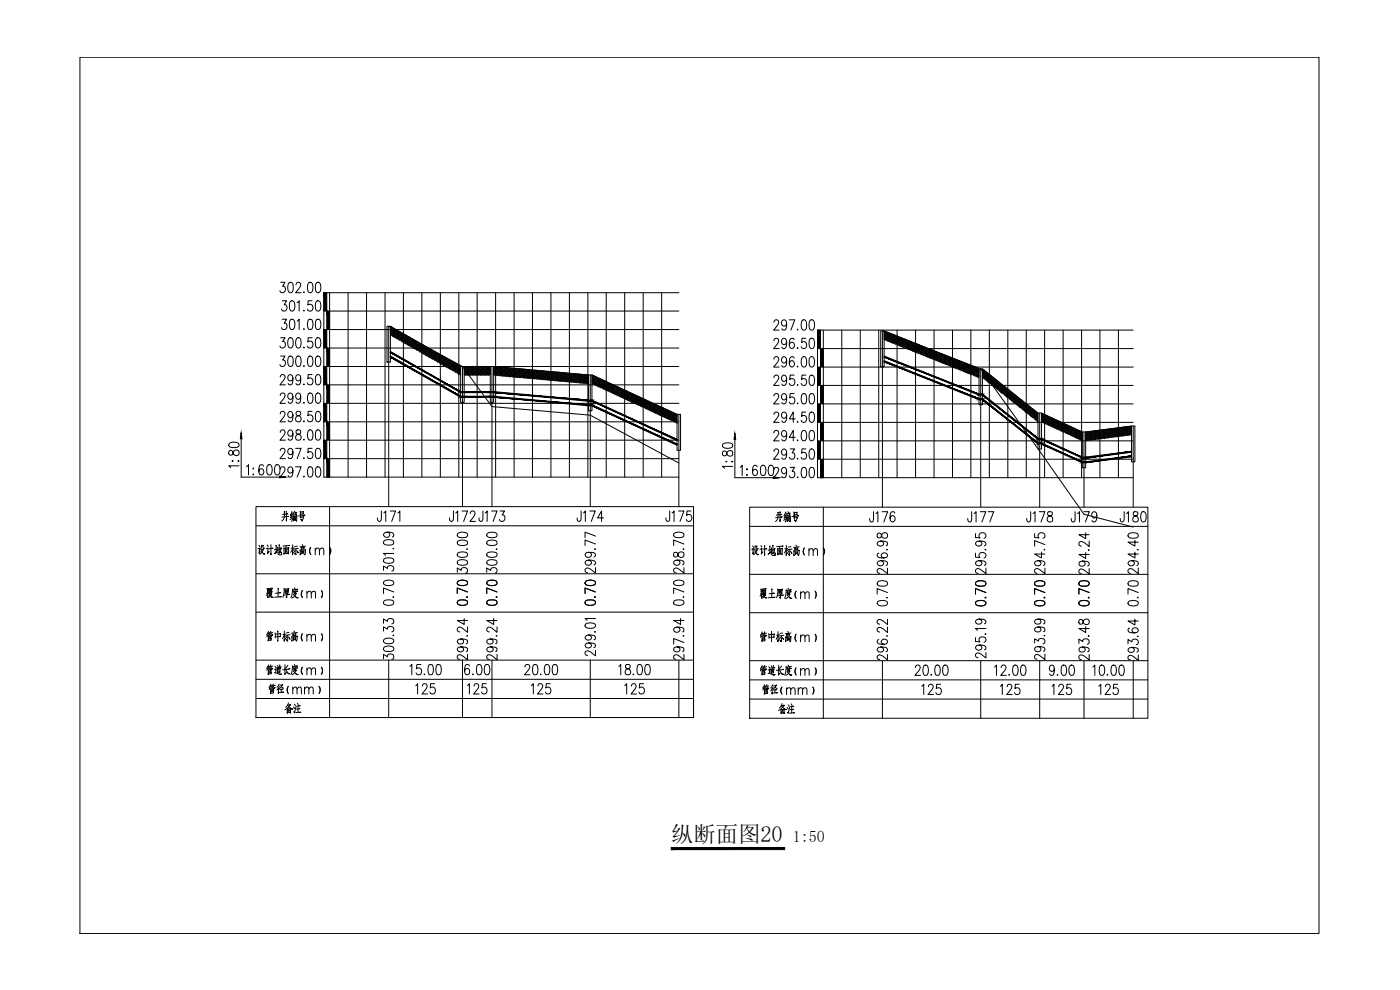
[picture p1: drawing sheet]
<svg xmlns="http://www.w3.org/2000/svg" width="420mm" height="297mm" viewBox="0 0 420 297" stroke-linecap="round" stroke-linejoin="round" font-family="sans-serif">
<defs><g id="words">
<text font-size="6.7" x="201.5" y="252.7">纵断面图20</text>
<text font-size="4.8" x="237.9" y="252.7">1:50</text>
</g></defs>
<g fill="none" stroke="#000" stroke-width=".3">
<path d="M84.2 84.7h1.3l-.7 1.2a.92 .92 0 0 1 .8 1.4 .92 .92 0 0 1-1.6-.1M84.7 90.2h1.3l-.7 1.2a.91 .91 0 0 1 .8 1.4 .91 .91 0 0 1-1.6-.1M84.7 95.8h1.3l-.7 1.2a.91 .91 0 0 1 .8 1.4 .91 .91 0 0 1-1.6-.1M86.7 84.9l.6-.2a2.13 2.13 0 0 1 0 3.1h-.2a2.26 2.26 0 0 1-.4-2.9zM87.2 90.4l.6-.2a1.99 1.99 0 0 1 0 3.1h-.3a1.45 1.45 0 0 1-.6-1.7zM87.2 95.9l.6-.1a1.82 1.82 0 0 1 .6 2.5l-.3 .4-.6 .2a1.45 1.45 0 0 1-.6-1.8zM88.8 85.5v-.2a.78 .78 0 0 1 1-.6l.4 .3v.9l-1.5 1.9h1.7M89.2 90.8l.6-.6v3.1M89.2 96.4l.6-.6v3.1M91.2 87.5v.3l.1-.1M91.2 93l-.1 .2h.2M91.2 98.6l-.1 .1h.2"/>
<path d="M92.6 84.9l.6-.2a1.84 1.84 0 0 1 .6 2.5l-.2 .5-.6 .1a1.84 1.84 0 0 1-.6-2.5zM92.6 95.9l.6-.1a1.82 1.82 0 0 1 .6 2.5l-.2 .4-.6 .2a1.82 1.82 0 0 1-.6-2.5zM93.7 90.2h-1.2l-.1 1.4a.95 .95 0 0 1 1.3 .1 .95 .95 0 0 1 0 1.2 .95 .95 0 0 1-1.3 .1l-.1-.3M95 84.9l.6-.2a2.04 2.04 0 0 1 0 3.1h-.3a2.4 2.4 0 0 1-.3-2.9zM95 90.4l.6-.2a1.99 1.99 0 0 1 0 3.1h-.3a1.45 1.45 0 0 1-.7-1.7zM95 95.9l.6-.1a1.82 1.82 0 0 1 .6 2.5l-.3 .4-.6 .2a1.45 1.45 0 0 1-.7-1.8zM98.9 87.8v55.4M98.9 93.3h104.8M98.9 98.9h104.8M104.5 87.8v55.4M110 87.8v55.4M115.6 87.8v55.4"/>
<path d="M116.1 97.9h1.1v10.8h-1.1zM117.2 97.9l21 12.1h1.1M117.2 99.8l.3 .3M117.2 99.4l.3 .3M117.2 99l.3 .3M117.2 98.6l.3 .3M117.2 98.2l.3 .3M117.2 97.9l.3 .3M117.5 98.1l-.2 .2M117.7 99.9l.5 .5M117.7 99.5l.5 .6M117.7 99.1l.5 .6"/>
<path d="M117.7 98.7l.5 .6M117.7 98.3l.5 .6M117.8 98.2l-.5 .5M117.8 98.5l-.5 .6M117.8 98.9l-.5 .6M117.8 99.3l-.5 .6M117.8 99.7l-.5 .5M118.2 98.5l-.1 .2M118.4 99.9l.6 .5M118.4 99.5l.6 .6M118.4 99.1l.6 .6M118.4 98.7l.6 .6"/>
<path d="M118.5 98.7l-.4 .4M118.6 98.9l-.5 .6M118.6 99.3l-.5 .6M118.6 99.7l-.5 .5M119 98.9l-.2 .2M119.2 99.9l.5 .5M119.2 99.5l.5 .6M119.2 99.1l.5 .6M119.2 99l-.4 .5M119.4 99.3l-.6 .6M119.4 99.7l-.6 .5M119.6 99.9l.4-.4 .5 .6"/>
<path d="M119.7 99.3l-.1 .2M120 99.9l.5 .5M120.1 99.7l-.5 .5M120.4 99.8l-.1 .1M120.7 99.9l-.4 .3M120.8 100l.5 .4M121.1 87.8v55.4M126.6 87.8v55.4M132.2 87.8v55.4M137.7 87.8v55.4M143.2 87.8v55.4M148.7 87.8v55.4"/>
<path d="M154.3 87.8v55.4M159.8 87.8v55.4M165.3 87.8v55.4M170.9 87.8v55.4M176.4 87.8v55.4M181.9 87.8v55.4M187.5 87.8v55.4M193 87.8v55.4M198.6 87.8v55.4M203.7 87.8h-106.5v55.4h106.5M232.3 96.7l.2-.6a.85 .85 0 0 1 1.2 .3 .85 .85 0 0 1-.3 1.2l-1.2 1.4h1.6M236.1 97l-.1 .4a.72 .72 0 0 1-.7 .5 .72 .72 0 0 1-.7-.5 .89 .89 0 0 1 .1-1 .89 .89 0 0 1 1-.3 2.52 2.52 0 0 1 0 2.8 .68 .68 0 0 1-1.1-.3"/>
<path d="M236.9 96h1.6l-1.2 3M239.4 98.7l-.1 .2h.2M240.8 96.1l.6-.1a1.82 1.82 0 0 1 .6 2.5l-.2 .4-.6 .1a1.82 1.82 0 0 1-.6-2.5zM243.1 96.1l.6-.1a1.82 1.82 0 0 1 .6 2.5l-.2 .4-.6 .1a1.45 1.45 0 0 1-.7-1.7zM247.1 99v44.3M252.6 99v44.3M258.2 99v44.3M263.7 99v44.3M264.3 99.3h1v10.8h-1zM265.3 99.3l28.5 11.4h1M265.3 99.8l.3 .3M265.3 99.4l.3 .3"/>
<path d="M265.5 99.3l-.1 .2M265.8 99.9l.5 .5M265.8 99.5l.5 .6M265.8 99.5l-.4 .4M266 99.7l-.6 .5M266.3 99.7l-.2 .2M266.5 99.9l.6 .5M266.6 99.8l-.5 .4M267 99.9l.1 .2M269.2 99v44.3M274.8 99v44.3M280.3 99v44.3"/>
<path d="M285.9 99v44.3M291.4 99v44.3M296.9 99v44.3M302.5 99v44.3M308 99v44.3M313.5 99v44.3M319.1 99v44.3M324.6 99v44.3M330.1 99v44.3M335.6 99v44.3M340.1 99h-94.8v44.3h94.8M84.1 113.1v-.1a.8 .8 0 0 1 1-.6l.3 .3 .1 .6-1.5 2.2h1.7"/>
<path d="M84.1 118.6l.3-.5a.85 .85 0 0 1 1.1 .3 .85 .85 0 0 1-.3 1.1l-1.2 1.5h1.7M84.2 101.3h1.3l-.7 1.2a.92 .92 0 0 1 .8 1.4 .92 .92 0 0 1-1.6-.1M84.2 106.8h1.3l-.7 1.2a.92 .92 0 0 1 .8 1.4 .92 .92 0 0 1-1.6 0M86.7 101.5l.6-.2a1.43 1.43 0 0 1 .7 1.8l-.3 1.2-.6 .1a2.26 2.26 0 0 1-.4-2.9zM86.7 107l.6-.2a2.13 2.13 0 0 1 0 3.2h-.2a2.26 2.26 0 0 1-.4-3zM87.9 113.4l-.1 .5a.72 .72 0 0 1-.7 .4 .72 .72 0 0 1-.6-.4 .87 .87 0 0 1 0-1.1 .87 .87 0 0 1 1-.2 2.42 2.42 0 0 1 0 2.7 .68 .68 0 0 1-1-.3M87.9 118.9l-.1 .5a.72 .72 0 0 1-.7 .4 .72 .72 0 0 1-.6-.4 .89 .89 0 0 1 0-1.1 .89 .89 0 0 1 1-.2 2.24 2.24 0 0 1-.3 2.9l-.6-.2-.1-.2M89.1 101.5l.6-.2a1.88 1.88 0 0 1 .5 2.5l-.2 .5-.6 .1a2.26 2.26 0 0 1-.3-2.9zM89.1 107l.6-.2a2.13 2.13 0 0 1 0 3.2h-.3a2.26 2.26 0 0 1-.3-3zM90.2 113.4v.5a.72 .72 0 0 1-.7 .4 .72 .72 0 0 1-.7-.4 .87 .87 0 0 1 .1-1.1 .87 .87 0 0 1 1-.2 2.66 2.66 0 0 1 0 2.7 .68 .68 0 0 1-1.1-.3M90.2 118.9v.5a.72 .72 0 0 1-.7 .4 .72 .72 0 0 1-.7-.4 .89 .89 0 0 1 .1-1.1 .89 .89 0 0 1 1-.2 2.38 2.38 0 0 1-.3 2.9l-.6-.2-.2-.2M91.2 104.1v.3l.1-.1"/>
<path d="M91.2 109.7v.3l.1-.2M91.2 115.2l-.1 .1h.2M92.6 107l.6-.2a1.84 1.84 0 0 1 .6 2.6l-.2 .4-.6 .2a1.84 1.84 0 0 1-.6-2.6zM92.6 118.1l.6-.2a1.82 1.82 0 0 1 .6 2.5l-.2 .4-.6 .2a1.82 1.82 0 0 1-.6-2.5zM93.7 101.3h-1.2l-.1 1.3a1.01 1.01 0 0 1 1.6 .6 1.01 1.01 0 0 1-1.1 1.2l-.6-.6M93.7 112.4h-1.2l-.1 1.3a.95 .95 0 0 1 1.3 .1 .95 .95 0 0 1 0 1.3 .95 .95 0 0 1-1.3 .1l-.1-.3M95 101.5l.6-.2a1.82 1.82 0 0 1 .6 2.5l-.3 .5-.6 .1a2.4 2.4 0 0 1-.3-2.9zM95 107l.6-.2a2.04 2.04 0 0 1 0 3.2h-.3a2.4 2.4 0 0 1-.3-3zM95 112.6l.6-.2a1.99 1.99 0 0 1 0 3.1h-.3a1.45 1.45 0 0 1-.7-1.8zM95 118.1l.6-.2a1.82 1.82 0 0 1 .6 2.5l-.3 .4-.6 .2a2.38 2.38 0 0 1-.3-2.9zM98.9 104.4h104.8M98.9 110h104.8"/>
<path d="M98.9 115.5h104.8M117.2 100.5v.1M117.2 100.1l.3 .3M117.7 100.6l.4 .5M117.7 100.2l.5 .6M117.8 100.1l-.5 .5M117.8 100.4l-.3 .3M117.8 100.8v.1M118.4 101l.6 .6 .4-.4M118.4 100.6l.6 .6M118.4 100.2l.6 .6M118.6 100.1l-.5 .5"/>
<path d="M118.6 100.4l-.5 .6M118.6 100.8l-.3 .4M118.6 101.2l-.1 .1M119.2 101.4l.5 .6M119.2 101l.5 .6M119.2 100.6l.5 .6M119.2 100.2l.5 .6M119.4 100.1l-.6 .5M119.4 100.4l-.6 .6M119.4 100.8l-.6 .6M119.4 101.6l-.2 .1M120 101.8l.5 .5"/>
<path d="M120 101.4l.5 .6M120 101l.5 .6M120 100.6l.5 .6M120 100.2l.5 .6M120.1 100.1l-.5 .5M120.1 100.4l-.5 .6M120.1 100.8l-.5 .6M120.1 101.2l-.5 .6M120.1 101.6l-.4 .4M120.1 102l-.1 .1M120.7 102.5l.1 .1M120.7 102.1l.6 .6"/>
<path d="M120.7 101.8l.6 .5M120.7 101.4l.6 .6M120.7 101l.6 .6M120.7 100.6l.6 .6M120.7 100.2l.6 .6M120.9 100.1l-.6 .5M120.9 100.4l-.6 .6M120.9 100.8l-.6 .6M120.9 101.2l-.6 .6M120.9 101.6l-.6 .5M120.9 102l-.4 .4M120.9 102.3l-.2 .3"/>
<path d="M121.2 100.2h-.1M121.4 100.3l-.3 .3M121.5 102.9l.2 .2M121.5 102.5l.5 .6M121.5 102.1l.5 .6M121.5 101.8l.5 .5M121.5 101.4l.5 .6M121.5 101l.5 .6M121.5 100.6l.5 .6M121.7 100.4l-.6 .6M121.7 100.8l-.6 .6M121.7 101.2l-.6 .6"/>
<path d="M121.7 101.6l-.6 .5M121.7 102l-.6 .5M121.7 102.3l-.5 .5M121.7 102.7l-.3 .3M121.7 100.5l.3 .3M121.9 100.6h.1M122.2 100.7l-.3 .3M122.2 103.3l.4 .3M122.2 102.9l.6 .6M122.2 102.5l.6 .6M122.2 102.1l.6 .6M122.2 101.8l.6 .5"/>
<path d="M122.2 101.4l.6 .6M122.2 101l.6 .6M122.4 100.9l-.5 .5M122.4 101.2l-.5 .6M122.4 101.6l-.5 .5M122.4 102l-.5 .5M122.4 102.3l-.5 .6M122.4 102.7l-.5 .5M122.4 103.1l-.2 .3M122.4 103.5h.1M122.6 101l.2 .2M122.9 101.2l-.3 .2"/>
<path d="M123 103.7l.5 .4M123 103.3l.6 .6M123 102.9l.6 .6M123 102.5l.6 .6M123 102.1l.6 .6M123 101.8l.6 .5M123 101.4l.6 .6M123.1 101.3l-.5 .5M123.2 101.6l-.6 .5M123.2 102l-.6 .5M123.2 102.3l-.6 .6M123.2 102.7l-.6 .6"/>
<path d="M123.2 103.1l-.6 .6M123.2 103.5l-.3 .3M123.2 103.9l-.1 .1M123.5 101.5l.1 .1M123.6 101.5l-.2 .3M123.8 104l.6 .6M123.8 103.7l.6 .6M123.8 103.3l.6 .6M123.8 102.9l.6 .6M123.8 102.5l.6 .6M123.8 102.1l.6 .6M123.8 101.8l.6 .5"/>
<path d="M123.9 101.7l-.5 .4M124 102l-.6 .5M124 102.3l-.6 .6M124 102.7l-.6 .6M124 103.1l-.6 .6M124 103.5l-.6 .5M124 103.9l-.4 .3M124 104.3l-.1 .1M124.1 102.5l.5-.4 .5 .6M124.3 102l-.2 .1M124.5 104.4l.6 .6M124.5 104l.6 .6"/>
<path d="M124.5 103.7l.6 .6M124.5 103.3l.6 .6M124.5 102.9l.6 .6M124.5 102.5l.6 .6M124.7 102.3l-.6 .6M124.7 102.7l-.6 .6M124.7 103.1l-.6 .6M124.7 103.5l-.6 .5M124.7 103.9l-.6 .5M124.7 104.3l-.4 .3M124.7 104.6l-.1 .2M124.9 102.9l.4-.4 .6 .6"/>
<path d="M125 102.4l-.1 .1M125.3 104.8l.6 .6M125.3 104.4l.6 .6M125.3 104l.6 .6M125.3 103.7l.6 .6M125.3 103.3l.6 .6M125.3 102.9l.6 .6M125.5 102.7l-.6 .6M125.5 103.1l-.6 .6M125.5 103.5l-.6 .5M125.5 103.9l-.6 .5M125.5 104.3l-.6 .5"/>
<path d="M125.5 104.6l-.4 .5M125.5 105l-.2 .2M125.8 102.8l-.1 .1M126 102.9l-.3 .4M126.1 105.2l.5 .6M126.1 104.8l.5 .6M126.1 104.4l.5 .6M126.1 104l.5 .6M126.1 103.7l.5 .6M126.1 103.3l.5 .6M126.2 103l.4 .5M126.3 103.1l-.6 .6"/>
<path d="M126.3 103.5l-.6 .5M126.3 103.9l-.6 .5M126.3 104.3l-.6 .5M126.3 104.6l-.6 .6M126.3 105l-.5 .5M126.3 105.4l-.2 .3M126.5 103.2l-.1 .1M126.8 103.4l-.4 .3M126.8 105.6l.6 .6M126.8 105.2l.6 .6M126.8 104.8l.6 .6M126.8 104.4l.6 .6"/>
<path d="M126.8 104l.6 .6M126.8 103.7l.6 .6M127 103.5l-.6 .5M127 106.2h.1M127 103.9l-.6 .5M127 104.3l-.6 .5M127 104.6l-.6 .6M127 105l-.6 .6M127 105.4l-.5 .5M127 105.8l-.2 .2 .2 .2M127.1 103.5l.3 .4M127.2 103.7h.1"/>
<path d="M127.5 103.8l-.3 .2M127.6 106l.6 .5M127.6 105.6l.6 .6M127.6 105.2l.6 .6M127.6 104.8l.6 .6M127.6 104.4l.6 .6M127.6 104l.6 .6M127.7 103.9l-.5 .5M127.8 104.3l-.6 .5M127.8 104.6l-.6 .6M127.8 105l-.6 .6M127.8 105.4l-.6 .6"/>
<path d="M127.8 105.8l-.6 .5M127.8 106.2l-.3 .3M127.8 106.5l-.1 .1M128 104l.2 .3M128.2 104.2l-.2 .2M128.3 106.8l.5 .4M128.3 106.4l.6 .5M128.3 106l.6 .5M128.3 105.6l.6 .6M128.3 105.2l.6 .6M128.3 104.8l.6 .6M128.3 104.4l.6 .6"/>
<path d="M128.5 104.3l-.5 .5M128.6 104.6l-.6 .6M128.6 105l-.6 .6M128.6 105.4l-.6 .6M128.6 105.8l-.6 .6M128.6 106.2l-.6 .5-.4-.3M128.6 106.5l-.4 .4M128.6 106.9l-.1 .1M128.8 104.5l-.1 .3M129.1 107.1l.6 .6 .4-.4M129.1 106.8l.6 .5M129.1 106.4l.6 .5"/>
<path d="M129.1 106l.6 .5M129.1 105.6l.6 .6M129.1 105.2l.6 .6M129.1 104.8l.6 .6M129.2 104.8l-.5 .4M129.3 105l-.6 .6M129.3 105.4l-.6 .6M129.3 105.8l-.6 .6M129.3 106.2l-.6 .6M129.3 106.5l-.6 .6M129.3 106.9l-.4 .4M129.3 107.3l-.1 .1"/>
<path d="M129.5 105.6l.4-.4 .6 .6M129.7 105l-.2 .2M129.9 107.5l.6 .6M129.9 107.1l.6 .6M129.9 106.8l.6 .5M129.9 106.4l.6 .5M129.9 106l.6 .5M129.9 105.6l.6 .6M130.1 105.4l-.6 .6M130.1 105.8l-.6 .6M130.1 106.2l-.6 .6M130.1 106.5l-.6 .6"/>
<path d="M130.1 106.9l-.6 .6M130.1 107.7l-.2 .2M130.4 105.4l-.2 .2M130.6 105.6l-.4 .4M130.6 107.9l.6 .5M130.6 107.5l.6 .6M130.6 107.1l.6 .6M130.6 106.8l.6 .5M130.6 106.4l.6 .5M130.6 106l.6 .5M130.6 105.6l.6 .6M130.8 105.8l-.6 .6"/>
<path d="M130.8 106.2l-.6 .6M130.8 106.5l-.6 .6M130.8 106.9l-.6 .6M130.8 107.3l-.6 .6M130.8 107.7l-.4 .4M130.8 108.1l-.1 .1M131.1 105.9l-.1 .1M131.4 106l-.4 .4M131.4 108.3l.6 .5M131.4 107.9l.6 .5M131.4 107.5l.6 .6M131.4 107.1l.6 .6"/>
<path d="M131.4 106.8l.6 .5M131.4 106.4l.6 .5M131.5 106.1l.5 .4M131.6 106.2l-.6 .6M131.6 106.5l-.6 .6M131.6 106.9l-.6 .6M131.6 107.3l-.6 .6M131.6 107.7l-.6 .6M131.6 108.1l-.5 .4M131.6 108.4l-.1 .3M131.9 106.3l-.1 .1M132.1 106.4l-.3 .4"/>
<path d="M132.2 109l.2 .2M132.2 108.7l.5 .5M132.2 108.3l.5 .5M132.2 107.9l.5 .5M132.2 107.5l.5 .6M132.2 107.1l.5 .6M132.2 106.8l.5 .5M132.3 106.5l-.5 .6M132.4 106.9l-.6 .6M132.4 107.3l-.6 .6M132.4 107.7l-.6 .6M132.4 108.1l-.6 .6"/>
<path d="M132.4 108.4l-.5 .6M132.4 108.8l-.3 .3M132.4 106.6l.3 .3M132.6 106.7l-.1 .1M132.8 106.8l-.3 .3M132.9 109l.6 .6M132.9 108.7l.6 .5M132.9 108.3l.6 .5M132.9 107.9l.6 .5M132.9 107.5l.6 .6M132.9 107.1l.6 .6M133.1 107l-.6 .5"/>
<path d="M133.1 107.3l-.6 .6M133.1 107.7l-.6 .6M133.1 108.1l-.6 .6M133.1 108.4l-.6 .6M133.1 108.8l-.5 .6M133.1 109.2l-.3 .3M133.1 109.6h.1M133.3 107.1l.2 .2M133.5 107.3l-.2 .2M133.7 109.8l.5 .5M133.7 109.4l.6 .6M133.7 109l.6 .6"/>
<path d="M133.7 108.7l.6 .5M133.7 108.3l.6 .5M133.7 107.9l.6 .5M133.7 107.5l.6 .6M133.8 107.4l-.5 .5M133.9 107.7l-.6 .6M133.9 108.1l-.6 .6M133.9 108.4l-.6 .6M133.9 108.8l-.6 .6M133.9 109.2l-.6 .6-.4-.4M133.9 109.6l-.4 .3M133.9 110l-.1 .1"/>
<path d="M134.2 107.6l-.1 .3M134.4 110.2l.6 .5 .4-.4M134.4 109.8l.6 .5M134.4 109.4l.6 .6M134.4 109l.6 .6M134.4 108.7l.6 .5M134.4 108.3l.6 .5M134.4 107.9l.6 .5M134.5 107.8l-.4 .5M134.6 108.1l-.5 .6M134.6 108.4l-.5 .6M134.6 108.8l-.5 .6"/>
<path d="M134.6 109.2l-.5 .6M134.6 109.6l-.5 .6M134.6 110l-.3 .3M134.6 110.3l-.1 .2M135 108.1l-.2 .2M135.2 110.6l.6 .5M135.2 110.2l.6 .5M135.2 109.8l.6 .5M135.2 109.4l.6 .6M135.2 109l.6 .6M135.2 108.7l.6 .5M135.2 108.3l.6 .5"/>
<path d="M135.2 108.2l-.4 .5M135.4 108.4l-.6 .6M135.4 108.8l-.6 .6M135.4 109.2l-.6 .6M135.4 109.6l-.6 .6M135.4 110l-.6 .6M135.4 110.7l-.1 .2M135.6 109l.4-.3 .6 .5M135.7 108.5l-.1 .2M136 110.9l.6 .6M136 110.6l.6 .5M136 110.2l.6 .5"/>
<path d="M136 109.8l.6 .5M136 109.4l.6 .6M136 109l.6 .6M136.2 108.8l-.6 .6M136.2 109.2l-.6 .6M136.2 109.6l-.6 .6M136.2 110l-.6 .6M136.2 110.3l-.6 .6M136.2 110.7l-.5 .5M136.2 111.1l-.2 .2M136.5 108.9l-.1 .1M136.7 109l-.3 .4"/>
<path d="M136.8 111.7v.1M136.8 111.3l.5 .6M136.8 110.9l.5 .6M136.8 110.6l.5 .5M136.8 110.2l.5 .5M136.8 109.8l.5 .5M136.8 109.4l.5 .6M136.9 109.2l.4 .4M136.9 109.2l-.5 .6M136.9 109.6l-.5 .6M136.9 110l-.5 .6M136.9 110.3l-.5 .6"/>
<path d="M136.9 110.7l-.5 .6M136.9 111.1l-.4 .5M136.9 111.5l-.2 .2M137.2 109.3l-.1 .1M137.4 109.5l-.3 .3M137.5 112.1l.2 .2M137.5 111.7l.6 .6M137.5 111.3l.6 .6M137.5 110.9l.6 .6M137.5 110.6l.6 .5M137.5 110.2l.6 .5M137.5 109.8l.6 .5"/>
<path d="M137.7 109.6l-.6 .6M137.7 110l-.6 .6M137.7 110.3l-.6 .6M137.7 110.7l-.6 .6M137.7 111.1l-.6 .6M137.7 111.5l-.5 .5M137.7 111.9l-.3 .2M137.8 109.7l.3 .3M137.9 109.8h.1M138.2 109.9l-.3 .3M138.2 110v10.7h1.1v-10.7M138.2 110.2l-.3 .4"/>
<path d="M138.2 110.6l-.3 .3M138.2 110.9l-.3 .4M138.2 111.3l-.3 .4M138.2 111.7l-.3 .4M138.2 112.1l-.2 .3M138.2 112.5v.1M138.8 110l-22.1-12.1v54.1M138.8 110v42M138.8 110l8.8 12 29.6 2.6 26.5 14.3M139.3 110h8.9M139.3 112.3l.3 .3M139.3 112l.3 .3"/>
<path d="M139.3 111.6l.3 .3M139.3 111.2l.3 .3M139.3 110.8l.3 .3M139.3 110.4l.3 .3M139.3 110.1l.3 .2M139.6 110l-.2 .2M139.8 112.5l.1 .1M139.8 112.1l.5 .5M139.8 111.7l.6 .6M139.8 111.3l.6 .6M139.8 110.9l.6 .6M139.8 110.6l.6 .5"/>
<path d="M139.8 110.2l.6 .5M139.9 110l.5 .3M140 110l-.6 .6M140 110.3l-.6 .6M140 110.7l-.6 .6M140 111.1l-.6 .6M140 111.5l-.6 .6M140 111.9l-.6 .6M140 112.3l-.4 .3M140.4 110l-.2 .2M140.6 112.5l.1 .1M140.6 112.1l.5 .5"/>
<path d="M140.6 111.7l.5 .6M140.6 111.3l.5 .6M140.6 110.9l.5 .6M140.6 110.6l.5 .5M140.6 110.2l.5 .5M140.7 110.3l-.5 .6M140.7 110.7l-.5 .6M140.7 111.1l-.5 .6M140.7 111.5l-.5 .6M140.7 111.9l-.5 .6M140.7 112.3l-.3 .3M141.1 110h.1"/>
<path d="M141.1 110.3l-.4-.3-.5 .6M141.2 110l-.2 .2M141.3 112.5l.2 .1M141.3 112.1l.5 .5M141.3 111.7l.6 .6M141.3 111.3l.6 .6M141.3 110.9l.6 .6M141.3 110.6l.6 .5M141.3 110.2l.6 .5M141.5 110.3l-.5 .6M141.5 110.7l-.5 .6M141.5 111.1l-.5 .6"/>
<path d="M141.5 111.5l-.5 .6M141.5 111.9l-.5 .6M141.5 112.3l-.3 .3M141.9 110.3l-.4-.3-.5 .6M141.9 110l-.2 .2M142.1 112.5l.1 .1M142.1 112.1l.5 .5M142.1 111.7l.5 .6M142.1 111.3l.5 .6M142.1 110.9l.5 .6M142.1 110.6l.5 .5M142.1 110.2l.5 .5"/>
<path d="M142.3 110.3l-.6 .6M142.3 110.7l-.6 .6M142.3 111.1l-.6 .6M142.3 111.5l-.6 .6M142.3 111.9l-.6 .6M142.3 112.3l-.4 .3M142.6 110.3l-.3-.3-.6 .6M142.7 110l-.2 .2M142.9 112.5l.1 .1M142.9 112.1l.5 .5M142.9 111.7l.5 .6M142.9 111.3l.5 .6"/>
<path d="M142.9 110.9l.5 .6M142.9 110.6l.5 .5M142.9 110.2l.5 .5M143 110.3l-.5 .6M143 110.7l-.5 .6M143 111.1l-.5 .6M143 111.5l-.5 .6M143 111.9l-.5 .6M143 112.3l-.3 .3M143.4 110.3l-.4-.3-.5 .6M143.5 110l-.3 .2M143.6 112.5l.1 .1"/>
<path d="M143.6 112.1l.5 .5M143.6 111.7l.6 .6M143.6 111.3l.6 .6M143.6 110.9l.6 .6M143.6 110.6l.6 .5M143.6 110.2l.6 .5M143.8 110.3l-.6 .6M143.8 110.7l-.6 .6M143.8 111.1l-.6 .6M143.8 111.5l-.6 .6M143.8 111.9l-.6 .6M143.8 112.3l-.3 .3"/>
<path d="M144.2 110.3l-.4-.3-.6 .6M144.2 110l-.2 .2M144.4 112.5l.1 .1M144.4 112.1l.5 .5M144.4 111.7l.5 .6M144.4 111.3l.5 .6M144.4 110.9l.5 .6M144.4 110.6l.5 .5M144.4 110.2l.5 .5M144.6 110.3l-.6 .6M144.6 110.7l-.6 .6M144.6 111.1l-.6 .6"/>
<path d="M144.6 111.5l-.6 .6M144.6 111.9l-.6 .6M144.6 112.3l-.4 .3M144.9 110.3l-.3-.3-.6 .6M145 110l-.2 .2M145.1 112.5l.2 .1M145.1 112.1l.6 .5M145.1 111.7l.6 .6M145.1 111.3l.6 .6M145.1 110.9l.6 .6M145.1 110.6l.6 .5M145.1 110.2l.6 .5"/>
<path d="M145.3 110.3l-.5 .6M145.3 110.7l-.5 .6M145.3 111.1l-.5 .6M145.3 111.5l-.5 .6M145.3 111.9l-.5 .6M145.3 112.3l-.3 .3M145.7 110.3l-.4-.3-.5 .6M145.7 110l-.2 .2M145.9 112.5l.1 .1M145.9 112.1l.5 .5M145.9 111.7l.6 .6M145.9 111.3l.6 .6"/>
<path d="M145.9 110.9l.6 .6M145.9 110.6l.6 .5M145.9 110.2l.6 .5M146.1 110.3l-.6 .6M146.1 110.7l-.6 .6M146.1 111.1l-.6 .6M146.1 111.5l-.6 .6M146.1 111.9l-.6 .6M146.1 112.3l-.4 .3M146.5 110.3l-.4-.3-.6 .6M146.5 110l-.2 .2M146.7 112.5l.1 .1"/>
<path d="M146.7 112.1l.4 .4M146.7 111.7l.4 .4M146.7 111.3l.4 .4M146.7 110.9l.4 .5M146.7 110.6l.4 .4M146.7 110.2l.4 .4M146.8 110.3l-.5 .6M146.8 110.7l-.5 .6M146.8 111.1l-.5 .6M146.8 111.5l-.5 .6M146.8 111.9l-.5 .6M146.8 112.3l-.3 .3"/>
<path d="M147.1 110v10.7h1.1v-10.7M147.1 110.2l-.3-.2-.5 .6M147.1 110.1v.1M147.1 110.5v.1M147.1 110.9h.1M147.1 111.2v.1M147.1 111.6v.1M147.1 112v.1M147.1 112.4v.1M147.6 110v42M148.2 110l29.5 2.5M148.2 112.5l.2 .1"/>
<path d="M148.4 110l.4 .3M148.4 110l-.2 .2 .6 .5M148.4 110.3l-.2 .3 .6 .5M148.4 110.7l-.2 .3 .6 .5M148.4 111.1l-.2 .3 .6 .5M148.4 111.5l-.2 .2 .6 .6M148.4 111.9l-.2 .2 .6 .5M148.4 112.3l-.2 .2M148.7 110l-.1 .2M149 112.5l.2 .2M149 112.1l.5 .5M149 111.7l.5 .6"/>
<path d="M149 111.3l.5 .6M149 110.9l.5 .6M149 110.6l.5 .5M149 110.2l.5 .5M149.1 110l-.5 .6M149.2 110.3l-.6 .6M149.2 110.7l-.6 .6M149.2 111.1l-.6 .6M149.2 111.5l-.6 .6M149.2 111.9l-.6 .6M149.2 112.3l-.5 .4M149.2 112.6l-.1 .1"/>
<path d="M149.2 110.1l.3 .2M149.5 110.1l-.2 .1M149.7 112.5l.4 .3M149.7 112.1l.6 .5M149.7 111.7l.6 .6M149.7 111.3l.6 .6M149.7 110.9l.6 .6M149.7 110.6l.6 .5M149.7 110.2l.6 .5M149.8 110.1l-.5 .5M149.9 110.3l-.6 .6M149.9 110.7l-.6 .6"/>
<path d="M149.9 111.1l-.6 .6M149.9 111.5l-.6 .6M149.9 111.9l-.6 .6M149.9 112.3l-.4 .4M149.9 112.6l-.1 .2M150.1 110.1l.2 .2M150.1 110.1v.1M150.5 110.1l-.4 .5M150.5 112.1l.6 .5M150.5 111.7l.6 .6M150.5 111.3l.6 .6M150.5 110.9l.6 .6"/>
<path d="M150.5 110.6l.6 .5M150.5 110.2l.6 .5M150.7 110.3l-.6 .6M150.7 110.7l-.6 .6M150.7 111.1l-.6 .6M150.7 111.5l-.6 .6M150.7 111.9l-.6 .6M150.7 112.3l-.6 .5M150.7 112.6l-.2 .2M150.9 110.2l.2 .1M151.2 110.2l-.3 .4M151.2 112.8l.1 .1"/>
<path d="M151.2 112.5l.5 .4M151.2 112.1l.6 .5M151.2 111.7l.6 .6M151.2 111.3l.6 .6M151.2 110.9l.6 .6M151.2 110.6l.6 .5M151.3 110.2l.5 .5M151.5 110.3l-.6 .6M151.5 110.7l-.6 .6M151.5 111.1l-.6 .6M151.5 111.5l-.6 .6M151.5 111.9l-.6 .6"/>
<path d="M151.5 112.3l-.6 .5-.4-.3M151.5 112.6l-.3 .3M151.8 110.3h.1M151.9 110.3l-.3 .3M152 112.8l.1 .2M152 112.5l.6 .5M152 112.1l.6 .5M152 111.7l.6 .6M152 111.3l.6 .6M152 110.9l.6 .6M152 110.6l.6 .5M152.1 110.3l.5 .4"/>
<path d="M152.2 110.3l-.6 .6M152.2 110.7l-.6 .6M152.2 111.1l-.6 .6M152.2 111.5l-.6 .6M152.2 111.9l-.6 .6M152.2 112.3l-.6 .5M152.2 112.6l-.3 .3M152.6 110.3l-.2 .3M152.8 112.8l.2 .2M152.8 112.5l.6 .5M152.8 112.1l.6 .5M152.8 111.7l.6 .6"/>
<path d="M152.8 111.3l.6 .6M152.8 110.9l.6 .6M152.8 110.6l.6 .5M152.9 110.4l-.5 .5M153 110.7l-.6 .6M153 111.1l-.6 .6M153 111.5l-.6 .6M153 111.9l-.6 .6M153 112.3l-.6 .5M153 112.6l-.4 .4M153 110.4l.4 .3M153.3 110.4l-.2 .2"/>
<path d="M153.5 112.8l.3 .3M153.5 112.5l.6 .5M153.5 112.1l.6 .5M153.5 111.7l.6 .6M153.5 111.3l.6 .6M153.5 110.9l.6 .6M153.5 110.6l.6 .5M153.7 110.4l-.6 .5M153.7 110.7l-.6 .6M153.7 111.1l-.6 .6M153.7 111.5l-.6 .6M153.7 111.9l-.6 .6"/>
<path d="M153.7 112.3l-.6 .5M153.7 112.6l-.4 .5M153.7 113v.1M153.8 110.4l.3 .3M154 110.5l-.1 .1M154.3 112.8l.3 .4M154.3 112.5l.6 .5M154.3 112.1l.6 .5M154.3 111.7l.6 .6M154.3 111.3l.6 .6M154.3 110.9l.6 .6M154.3 110.6l.6 .5"/>
<path d="M154.3 110.5l-.4 .4M154.5 110.7l-.6 .6M154.5 111.1l-.6 .6M154.5 111.5l-.6 .6M154.5 111.9l-.6 .6M154.5 112.3l-.6 .5M154.5 112.6l-.5 .5M154.5 113l-.1 .1M154.7 110.6l.2 .1M154.7 110.9l.4-.3 .5 .5M155.1 113.2h.1M155.1 112.8l.4 .5"/>
<path d="M155.1 112.5l.5 .5M155.1 112.1l.5 .5M155.1 111.7l.5 .6M155.1 111.3l.5 .6M155.1 110.9l.5 .6M155.3 110.7l-.6 .6M155.3 111.1l-.6 .6M155.3 111.5l-.6 .6M155.3 111.9l-.6 .6M155.3 112.3l-.6 .5M155.3 112.6l-.6 .6M155.3 113l-.2 .2"/>
<path d="M155.5 110.6l.1 .1M155.8 110.6l-.4 .3M155.8 113.2l.1 .1M155.8 112.8l.5 .5M155.8 112.5l.6 .5M155.8 112.1l.6 .5M155.8 111.7l.6 .6M155.8 111.3l.6 .6M155.8 110.9l.6 .6M155.9 110.6l.5 .5M156 110.7l-.6 .6M156 111.1l-.6 .6"/>
<path d="M156 111.5l-.6 .6M156 111.9l-.6 .6M156 112.3l-.6 .5M156 112.6l-.6 .6M156 113l-.2 .3M156.3 110.7h.1M156.4 110.7l-.2 .2M156.6 112.8l.6 .6 .4-.4M156.6 113.2l.1 .2M156.6 112.5l.6 .5M156.6 112.1l.6 .5M156.6 111.7l.6 .6"/>
<path d="M156.6 111.3l.6 .6M156.6 110.9l.6 .6M156.7 110.7l.5 .4M156.8 110.7l-.6 .6M156.8 111.1l-.6 .6M156.8 111.5l-.6 .6M156.8 111.9l-.6 .6M156.8 112.3l-.6 .5M156.8 112.6l-.6 .6M156.8 113l-.4 .4M157.2 110.7l-.2 .2M157.3 113.2l.3 .2"/>
<path d="M157.3 112.8l.6 .6M157.3 112.5l.6 .5M157.3 112.1l.6 .5M157.3 111.7l.6 .6M157.3 111.3l.6 .6M157.3 110.9l.6 .6M157.5 110.8l-.5 .5M157.6 111.1l-.6 .6M157.6 111.5l-.6 .6M157.6 111.9l-.6 .6M157.6 112.3l-.6 .5M157.6 112.6l-.6 .6"/>
<path d="M157.6 113.4h-.1M157.6 110.8l.3 .3M157.8 110.8l-.1 .1M158.1 113.2l.3 .3M158.1 112.8l.6 .6M158.1 112.5l.6 .5M158.1 112.1l.6 .5M158.1 111.7l.6 .6M158.1 111.3l.6 .6M158.1 110.9l.6 .6M158.2 110.9l-.5 .4M158.3 111.1l-.6 .6"/>
<path d="M158.3 111.5l-.6 .6M158.3 111.9l-.6 .6M158.3 112.3l-.6 .5M158.3 112.6l-.6 .6M158.3 113l-.4 .5M158.3 113.4l-.1 .1M158.4 110.9l.3 .2M158.6 110.9h-.1M158.9 113.2l.3 .4M158.9 112.8l.6 .6M158.9 112.5l.6 .5M158.9 112.1l.6 .5"/>
<path d="M158.9 111.7l.6 .6M158.9 111.3l.6 .6M158.9 110.9l.6 .6M158.9 110.9l-.4 .4M159.1 111.1l-.6 .6M159.1 111.5l-.6 .6M159.1 111.9l-.6 .6M159.1 112.3l-.6 .5M159.1 112.6l-.6 .6M159.1 113l-.5 .5M159.1 113.4l-.2 .2M159.3 110.9l.2 .2"/>
<path d="M159.6 111l-.3 .3M159.7 113.2l.4 .5M159.7 112.8l.5 .6M159.7 112.5l.5 .5M159.7 112.1l.5 .5M159.7 111.7l.5 .6M159.7 111.3l.5 .6M159.7 111l.5 .5M159.8 111.1l-.5 .6M159.8 111.5l-.5 .6M159.8 111.9l-.5 .6M159.8 112.3l-.5 .5"/>
<path d="M159.8 112.6l-.5 .6M159.8 113l-.5 .6M159.8 113.4l-.1 .3M160.1 111l.1 .1M160.3 111l-.3 .3M160.4 113.6l.1 .1M160.4 113.2l.5 .5M160.4 112.8l.6 .6M160.4 112.5l.6 .5M160.4 112.1l.6 .5M160.4 111.7l.6 .6M160.4 111.3l.6 .6"/>
<path d="M160.5 111.1l.5 .4M160.6 111.1l-.6 .6M160.6 111.5l-.6 .6M160.6 111.9l-.6 .6M160.6 112.3l-.6 .5M160.6 112.6l-.6 .6M160.6 113l-.6 .6M160.6 113.4l-.3 .3M160.9 111.1l-.1 .2M161.2 113.6l.2 .2M161.2 113.2l.5 .6M161.2 112.8l.5 .6"/>
<path d="M161.2 112.5l.5 .5M161.2 112.1l.5 .5M161.2 111.7l.5 .6M161.2 111.3l.5 .6M161.4 111.5l-.6 .6M161.4 111.9l-.6 .6M161.4 112.3l-.6 .5M161.4 112.6l-.6 .6M161.4 113l-.6 .6M161.4 113.4l-.4 .3M161.7 111.2l-.1 .1M161.7 111.5l-.3-.4-.6 .6"/>
<path d="M162 113.6l.2 .3M162 113.2l.5 .6M162 112.8l.5 .6M162 112.5l.5 .5M162 112.1l.5 .5M162 111.7l.5 .6M162 111.3l.5 .6M162.1 111.2l-.5 .5M162.1 111.5l-.5 .6M162.1 111.9l-.5 .6M162.1 112.3l-.5 .5M162.1 112.6l-.5 .6"/>
<path d="M162.1 113l-.5 .6M162.1 113.4l-.4 .4M162.1 113.8v.1M162.2 111.2l.3 .3M162.4 111.2l-.1 .1M162.7 113.6l.3 .3M162.7 113.2l.6 .6M162.7 112.8l.6 .6M162.7 112.5l.6 .5M162.7 112.1l.6 .5M162.7 111.7l.6 .6M162.7 111.3l.6 .6"/>
<path d="M162.8 111.2l-.5 .5M162.9 111.5l-.6 .6M162.9 111.9l-.6 .6M162.9 112.3l-.6 .5M162.9 112.6l-.6 .6M162.9 113l-.6 .6M162.9 113.4l-.5 .5M162.9 113.8l-.1 .1M163.1 111.3l.2 .2M163.1 111.3h.1M163.1 111.7l.4-.4 .5 .6M163.5 113.2l.5 .6"/>
<path d="M163.5 112.8l.5 .6M163.5 112.5l.5 .5M163.5 112.1l.5 .5M163.5 111.7l.5 .6M163.6 111.5l-.5 .6M163.6 111.9l-.5 .6M163.6 112.3l-.5 .5M163.6 112.6l-.5 .6M163.6 113l-.5 .6M163.6 113.4l-.5 .5M163.6 113.8l-.1 .2M163.9 111.4l.1 .1"/>
<path d="M164.2 111.4l-.3 .3M164.2 114h.1M164.2 113.6l.5 .5M164.2 113.2l.6 .6M164.2 112.8l.6 .6M164.2 112.5l.6 .5M164.2 112.1l.6 .5M164.2 111.7l.6 .6M164.3 111.4l.5 .5M164.4 111.5l-.5 .6M164.4 111.9l-.5 .6M164.4 112.3l-.5 .5"/>
<path d="M164.4 112.6l-.5 .6M164.4 113l-.5 .6M164.4 113.4l-.5 .6-.4-.4M164.4 113.8l-.2 .2M164.7 111.4l.1 .1M164.9 111.4l-.3 .3M165 113.6l.6 .6 .3-.4M165 114l.1 .1M165 113.2l.6 .6M165 112.8l.6 .6M165 112.5l.6 .5M165 112.1l.6 .5"/>
<path d="M165 111.7l.6 .6M165.1 111.4l.5 .5M165.2 111.5l-.6 .6M165.2 111.9l-.6 .6M165.2 112.3l-.6 .5M165.2 112.6l-.6 .6M165.2 113l-.6 .6M165.2 113.4l-.6 .6M165.2 113.8l-.3 .3M165.6 111.5l-.2 .2M165.8 114l.2 .2M165.8 113.6l.5 .6"/>
<path d="M165.8 113.2l.5 .6M165.8 112.8l.5 .6M165.8 112.5l.5 .5M165.8 112.1l.5 .5M165.8 111.7l.5 .6M165.9 111.9l-.5 .6M165.9 112.3l-.5 .5M165.9 112.6l-.5 .6M165.9 113l-.5 .6M165.9 113.4l-.5 .6M165.9 114.2h.1M166.3 111.6l-.2 .1"/>
<path d="M166.3 111.9l-.4-.4-.5 .6M166.5 114l.3 .3M166.5 113.6l.6 .6M166.5 113.2l.6 .6M166.5 112.8l.6 .6M166.5 112.5l.6 .5M166.5 112.1l.6 .5M166.5 111.7l.6 .6M166.6 111.6l-.5 .5M166.7 111.9l-.6 .6M166.7 112.3l-.6 .5M166.7 112.6l-.6 .6"/>
<path d="M166.7 113l-.6 .6M166.7 113.4l-.6 .6M166.7 113.8l-.4 .4M166.7 114.2h-.1M166.8 111.6l.3 .3M166.9 111.6v.1M167.3 114l.3 .3M167.3 113.6l.5 .6M167.3 113.2l.5 .6M167.3 112.8l.5 .6M167.3 112.5l.5 .5M167.3 112.1l.5 .5"/>
<path d="M167.3 111.7l.5 .6M167.3 111.7l-.4 .4M167.5 111.9l-.6 .6M167.5 112.3l-.6 .5M167.5 112.6l-.6 .6M167.5 113l-.6 .6M167.5 113.4l-.6 .6M167.5 113.8l-.5 .5M167.5 114.2l-.2 .1M167.7 111.7l.1 .2M168 111.7l-.3 .4M168 114l.5 .4"/>
<path d="M168 113.6l.6 .6M168 113.2l.6 .6M168 112.8l.6 .6M168 112.5l.6 .5M168 112.1l.6 .5M168.1 111.7l.5 .6M168.2 111.9l-.5 .6M168.2 112.3l-.5 .5M168.2 112.6l-.5 .6M168.2 113l-.5 .6M168.2 113.4l-.5 .6M168.2 113.8l-.5 .5"/>
<path d="M168.2 114.2l-.2 .2M168.5 111.7l.1 .2M168.7 111.8l-.3 .3M168.8 114.4l.1 .1M168.8 114l.5 .5M168.8 113.6l.6 .6M168.8 113.2l.6 .6M168.8 112.8l.6 .6M168.8 112.5l.6 .5M168.8 112.1l.6 .5M168.9 111.8l.5 .5M169 111.9l-.6 .6"/>
<path d="M169 112.3l-.6 .5M169 112.6l-.6 .6M169 113l-.6 .6M169 113.4l-.6 .6M169 113.8l-.6 .6M169 114.2l-.3 .3M169.3 111.8l.1 .1M169.4 111.8l-.2 .3M169.6 114l.5 .6 .4-.4M169.6 114.4l.1 .1M169.6 113.6l.5 .6M169.6 113.2l.5 .6"/>
<path d="M169.6 112.8l.5 .6M169.6 112.5l.5 .5M169.6 112.1l.5 .5M169.7 112.3l-.5 .5M169.7 112.6l-.5 .6M169.7 113l-.5 .6M169.7 113.4l-.5 .6M169.7 113.8l-.5 .6M169.7 114.2l-.3 .3M170.1 112.3l-.4-.4-.5 .6M170.1 111.9l-.1 .2M170.3 114.4l.3 .2"/>
<path d="M170.3 114l.6 .5M170.3 113.6l.6 .6M170.3 113.2l.6 .6M170.3 112.8l.6 .6M170.3 112.5l.6 .5M170.3 112.1l.6 .5M170.5 112l-.5 .5M170.5 112.3l-.5 .5M170.5 112.6l-.5 .6M170.5 113l-.5 .6M170.5 113.4l-.5 .6M170.5 113.8l-.5 .6"/>
<path d="M170.5 114.5v.1M170.6 112l.3 .3M170.8 112l-.1 .1M171.1 114.4l.3 .3M171.1 114l.6 .5M171.1 113.6l.6 .6M171.1 113.2l.6 .6M171.1 112.8l.6 .6M171.1 112.5l.6 .5M171.1 112.1l.6 .5M171.2 112l-.5 .5M171.3 112.3l-.6 .5"/>
<path d="M171.3 112.6l-.6 .6M171.3 113l-.6 .6M171.3 113.4l-.6 .6M171.3 113.8l-.6 .6M171.3 114.2l-.5 .4M171.3 114.5l-.1 .2M171.4 112l.3 .3M171.5 112.5l.4-.4 .6 .5M171.5 112v.1M171.9 114l.6 .5M171.9 113.6l.6 .6M171.9 113.2l.6 .6"/>
<path d="M171.9 112.8l.6 .6M171.9 112.5l.6 .5M172.1 112.3l-.6 .5M172.1 112.6l-.6 .6M172.1 113l-.6 .6M172.1 113.4l-.6 .6M172.1 113.8l-.6 .6M172.1 114.2l-.6 .5M172.1 114.5l-.2 .2M172.3 112.1l.2 .2M172.6 112.1l-.4 .4M172.6 114.8h.1"/>
<path d="M172.6 114.4l.5 .4M172.6 114l.6 .5M172.6 113.6l.6 .6M172.6 113.2l.6 .6M172.6 112.8l.6 .6M172.6 112.5l.6 .5M172.7 112.1l.5 .5M172.8 112.3l-.6 .5M172.8 112.6l-.6 .6M172.8 113l-.6 .6M172.8 113.4l-.6 .6M172.8 113.8l-.6 .6"/>
<path d="M172.8 114.2l-.6 .6-.3-.4M172.8 114.5l-.2 .3M173.1 112.2h.2l-.3 .3M173.4 114.8l.1 .1M173.4 114.4l.5 .5M173.4 114l.6 .5M173.4 113.6l.6 .6M173.4 113.2l.6 .6M173.4 112.8l.6 .6M173.4 112.5l.6 .5M173.5 112.2l.5 .4M173.6 112.3l-.6 .5"/>
<path d="M173.6 112.6l-.6 .6M173.6 113l-.6 .6M173.6 113.4l-.6 .6M173.6 113.8l-.6 .6M173.6 114.2l-.6 .6M173.6 114.5l-.3 .3M173.9 112.3l-.1 .2M174.1 114.8l.3 .2M174.1 114.4l.6 .5M174.1 114l.6 .5M174.1 113.6l.6 .6M174.1 113.2l.6 .6"/>
<path d="M174.1 112.8l.6 .6M174.1 112.5l.6 .5M174.3 112.3l-.5 .5M174.4 112.6l-.6 .6M174.4 113l-.6 .6M174.4 113.4l-.6 .6M174.4 113.8l-.6 .6M174.4 114.2l-.6 .6M174.4 114.5l-.4 .4M174.4 114.9v.1M174.4 112.3l.3 .3M174.7 112.3l-.2 .2"/>
<path d="M174.9 114.8l.3 .2M174.9 114.4l.6 .5M174.9 114l.6 .5M174.9 113.6l.6 .6M174.9 113.2l.6 .6M174.9 112.8l.6 .6M174.9 112.5l.6 .5M175 112.3l-.5 .5M175.1 112.6l-.6 .6M175.1 113l-.6 .6M175.1 113.4l-.6 .6M175.1 113.8l-.6 .6"/>
<path d="M175.1 114.2l-.6 .6M175.1 114.5l-.4 .5M175.1 114.9l-.1 .1M175.2 112.4l.3 .2M175.4 112.4l-.1 .1M175.7 114.8l.3 .3M175.7 114.4l.6 .5M175.7 114l.6 .5M175.7 113.6l.6 .6M175.7 113.2l.6 .6M175.7 112.8l.6 .6M175.7 112.5l.6 .5"/>
<path d="M175.7 112.4l-.4 .4M175.9 112.6l-.6 .6M175.9 113l-.6 .6M175.9 113.4l-.6 .6M175.9 113.8l-.6 .6M175.9 114.2l-.6 .6M175.9 114.5l-.5 .5M175.9 114.9l-.1 .1M176.1 112.8l.3-.3 .2 .1-.5 .6M176.1 112.4l.2 .2M176.1 112.4v.1M176.4 112.8l.2 .2-.5 .6"/>
<path d="M176.4 113.2l.2 .2-.5 .6M176.4 113.6l.2 .2-.5 .6M176.4 114l.2 .2-.5 .6M176.4 114.4l.2 .1-.5 .6M176.4 114.8l.2 .1-.2 .2M176.6 112.5v10.8h1.1v-10.8M177.2 112.5v39.5M177.7 112.5l25.5 11.8h1v10.8h-1v-10.8l-.4 .4M177.7 114.8l.1 .1M177.7 114.5h.1M177.7 114.1l.1 .1M177.7 113.7l.1 .1"/>
<path d="M177.7 113.3l.1 .1M177.7 112.9l.1 .1M177.7 112.6h.1M177.9 112.6l-.2 .2M178 115.1l.3 .3M178 114.8l.5 .5M178 114.4l.5 .5M178 114l.5 .5M178 113.6l.5 .6M178 113.2l.5 .6M178 112.8l.5 .6M178.1 112.7l-.4 .4"/>
<path d="M178.2 113l-.5 .5M178.2 113.4l-.5 .5M178.2 113.8l-.5 .5M178.2 114.2l-.5 .5M178.2 114.5l-.5 .5M178.2 114.9l-.3 .3M178.2 115.3h-.1M178.3 112.8l.2 .2M178.4 112.8h-.1M178.6 112.9l-.3 .3M178.7 115.5l.3 .3M178.7 115.1l.6 .6"/>
<path d="M178.7 114.8l.6 .5M178.7 114.4l.6 .5M178.7 114l.6 .5M178.7 113.6l.6 .6M178.7 113.2l.6 .6M178.9 113.1l-.6 .5M178.9 113.4l-.6 .6M178.9 113.8l-.6 .6M178.9 114.2l-.6 .6M178.9 114.5l-.6 .6M178.9 114.9l-.5 .6M178.9 115.3l-.3 .3"/>
<path d="M178.9 115.7h.1M179 113.1l.3 .3M179.1 113.2h.1M179.4 113.3l-.3 .3M179.5 115.9l.2 .2M179.5 115.5l.6 .6M179.5 115.1l.6 .6M179.5 114.8l.6 .5M179.5 114.4l.6 .5M179.5 114l.6 .5M179.5 113.6l.6 .6M179.7 113.4l-.6 .6"/>
<path d="M179.7 113.8l-.6 .6M179.7 114.2l-.6 .6M179.7 114.5l-.6 .6M179.7 114.9l-.6 .6M179.7 115.3l-.5 .6M179.7 115.7l-.3 .3M179.7 113.4l.4 .4M179.9 113.5v.1M180.2 113.7l-.3 .3M180.2 115.9l.6 .5M180.2 115.5l.6 .6M180.2 115.1l.6 .6"/>
<path d="M180.2 114.8l.6 .5M180.2 114.4l.6 .5M180.2 114l.6 .5M180.5 114.2l-.6 .6M180.5 114.5l-.6 .6M180.5 114.9l-.6 .6M180.5 115.3l-.6 .6M180.5 115.7l-.6 .5M180.5 116.1l-.3 .2 .2 .1M180.7 113.9l-.1 .1M180.8 114.2l-.3-.4-.6 .6M181 114l-.4 .4"/>
<path d="M181 116.3l.6 .5M181 115.9l.6 .5M181 115.5l.6 .6M181 115.1l.6 .6M181 114.8l.6 .5M181 114.4l.6 .5M181.1 114.1l.5 .4M181.2 114.2l-.6 .6M181.2 114.5l-.6 .6M181.2 114.9l-.6 .6M181.2 115.3l-.6 .6M181.2 115.7l-.6 .6"/>
<path d="M181.2 116.1l-.5 .5M181.2 116.4l-.1 .3M181.5 114.3l-.1 .1M181.8 114.4l-.4 .4M181.8 117v.1M181.8 116.7l.6 .5M181.8 116.3l.6 .5M181.8 115.9l.6 .5M181.8 115.5l.6 .6M181.8 115.1l.6 .6M181.8 114.8l.6 .5M181.8 114.4l.6 .5"/>
<path d="M182 114.5l-.6 .6M182 114.9l-.6 .6M182 115.3l-.6 .6M182 115.7l-.6 .6M182 116.1l-.6 .6M182 116.4l-.5 .5M182 116.8l-.2 .2M182.1 115.1l.4-.3 .6 .5M182.3 114.6l-.2 .2M182.5 117l.6 .6M182.5 116.7l.6 .5M182.5 116.3l.6 .5"/>
<path d="M182.5 115.9l.6 .5M182.5 115.5l.6 .6M182.5 115.1l.6 .6M182.7 114.9l-.6 .6M182.7 115.3l-.6 .6M182.7 115.7l-.6 .6M182.7 116.1l-.6 .6M182.7 116.4l-.6 .6M182.7 116.8l-.4 .5M182.7 117.2l-.1 .2M183 115.5l.3-.4 .6 .6M183.1 115l-.1 .1"/>
<path d="M183.3 117.4l.6 .6M183.3 117l.6 .6M183.3 116.7l.6 .5M183.3 116.3l.6 .5M183.3 115.9l.6 .5M183.3 115.5l.6 .6M183.5 115.3l-.5 .6M183.5 115.7l-.5 .6M183.5 116.1l-.5 .6M183.5 116.4l-.5 .6M183.5 116.8l-.5 .6M183.5 117.2l-.4 .5"/>
<path d="M183.5 117.6l-.2 .2M183.8 115.3l-.1 .2M184.1 115.5l-.4 .4M184.1 117.8l.5 .6 .4-.4M184.1 117.4l.5 .6M184.1 117l.5 .6M184.1 116.7l.5 .5M184.1 116.3l.5 .5M184.1 115.9l.5 .5M184.1 115.5l.5 .6M184.3 115.7l-.6 .6M184.3 116.1l-.6 .6"/>
<path d="M184.3 116.4l-.6 .6M184.3 116.8l-.6 .6M184.3 117.2l-.6 .6M184.3 117.6l-.5 .4M184.3 118l-.2 .1M184.6 115.7l-.1 .2M184.9 118.2l.5 .5 .4-.3M184.9 117.8l.5 .6M184.9 117.4l.5 .6M184.9 117l.5 .6M184.9 116.7l.5 .5M184.9 116.3l.5 .5"/>
<path d="M184.9 115.9l.5 .5M184.9 115.9l-.4 .4M185 116.1l-.5 .6M185 116.4l-.5 .6M185 116.8l-.5 .6M185 117.2l-.5 .6M185 117.6l-.5 .6M185 118.4l-.1 .1M185.4 116.1l-.2 .2M185.6 118.6l.5 .5M185.6 118.2l.6 .6M185.6 117.8l.6 .6"/>
<path d="M185.6 117.4l.6 .6M185.6 117l.6 .6M185.6 116.7l.6 .5M185.6 116.3l.6 .5M185.7 116.2l-.5 .5M185.8 116.4l-.6 .6M185.8 116.8l-.6 .6M185.8 117.2l-.6 .6M185.8 117.6l-.6 .6M185.8 118l-.6 .6M185.8 118.8l-.1 .1M186.1 116.4h.1"/>
<path d="M186.2 116.4l-.2 .3M186.4 118.9l.4 .5M186.4 118.6l.5 .6M186.4 118.2l.5 .6M186.4 117.8l.5 .6M186.4 117.4l.5 .6M186.4 117l.5 .6M186.4 116.7l.5 .5M186.5 116.6l-.5 .4M186.5 116.8l-.5 .6M186.5 117.2l-.5 .6M186.5 117.6l-.5 .6"/>
<path d="M186.5 118l-.5 .6M186.5 118.4l-.5 .5M186.5 118.8l-.3 .3M186.5 119.2h.1M186.8 116.7l.1 .1M187 116.8l-.2 .2M187.1 118.9l.6 .6M187.1 118.6l.6 .6M187.1 118.2l.6 .6M187.1 117.8l.6 .6M187.1 117.4l.6 .6M187.1 117l.6 .6"/>
<path d="M187.2 116.9l-.4 .5M187.3 117.2l-.5 .6M187.3 117.6l-.5 .6M187.3 118l-.5 .6M187.3 118.4l-.5 .5M187.3 118.8l-.5 .5M187.3 119.2l-.3 .3M187.3 119.5l-.1 .1M187.6 117.1l.1 .1M187.8 117.2l-.3 .2M187.9 119.7l.3 .3M187.9 119.3l.6 .6"/>
<path d="M187.9 118.9l.6 .6M187.9 118.6l.6 .6M187.9 118.2l.6 .6M187.9 117.8l.6 .6M187.9 117.4l.6 .6M188 117.3l-.5 .5M188.1 117.6l-.6 .6M188.1 118l-.6 .6M188.1 118.4l-.6 .5M188.1 118.8l-.6 .5M188.1 119.2l-.6 .5-.4-.4M188.1 119.5l-.3 .3"/>
<path d="M188.1 119.9l-.1 .1M188.2 117.4l.3 .2M188.5 117.5l-.2 .3M188.7 119.7l.5 .6M188.7 119.3l.5 .6M188.7 118.9l.5 .6M188.7 118.6l.5 .6M188.7 118.2l.5 .6M188.7 117.8l.5 .6M188.8 117.7l-.5 .5M188.8 118l-.5 .6M188.8 118.4l-.5 .5"/>
<path d="M188.8 118.8l-.5 .5M188.8 119.2l-.5 .5M188.8 119.5l-.5 .6M188.8 119.9l-.3 .3M189 117.7l.2 .3M189 117.8h.1M189.3 117.9l-.3 .3M189.4 119.7l.6 .6M189.4 119.3l.6 .6M189.4 118.9l.6 .6M189.4 118.6l.6 .6M189.4 118.2l.6 .6"/>
<path d="M189.6 118l-.6 .6M189.6 118.4l-.6 .5M189.6 118.8l-.6 .5M189.6 119.2l-.6 .5M189.6 119.5l-.6 .6M189.6 119.9l-.5 .5M189.7 118.1l.3 .3M189.9 118.1l-.1 .1M190.1 118.3l-.3 .3M190.2 119.7l.5 .6M190.2 119.3l.5 .6M190.2 118.9l.5 .6"/>
<path d="M190.2 118.6l.5 .6M190.4 118.4l-.6 .5M190.4 118.8l-.6 .5M190.4 119.2l-.6 .5M190.4 119.5l-.6 .6M190.4 119.9l-.6 .6M190.4 118.4l.3 .4M190.6 118.5v.1M190.9 118.6l-.3 .3M191 119.7l.5 .6M191 119.3l.5 .6M191 118.9l.5 .6"/>
<path d="M191.1 118.8l-.5 .5M191.1 119.2l-.5 .5M191.1 119.5l-.5 .6M191.1 119.9l-.5 .6M191.1 118.7l.4 .5M191.4 118.9h-.1M191.7 119l-.4 .3M191.7 119.7l.6 .6M191.7 119.3l.6 .6M191.8 119.1l.5 .4M191.9 119.2l-.6 .5M191.9 119.5l-.6 .6"/>
<path d="M191.9 119.9l-.6 .6M192.2 119.2l-.1 .1M192.4 119.4l-.3 .3M192.5 119.7l.5 .6M192.5 119.4l.5 .5M192.6 119.5l-.5 .6M192.6 119.9l-.5 .6M193 119.6l-.1 .1M193.4 119.9l-.5 .6M193.7 120l-.1 .1M232.3 102.2l.2-.6a.85 .85 0 0 1 1.2 .3 .85 .85 0 0 1-.3 1.2l-1.2 1.5h1.6M232.3 107.8v-.2a.8 .8 0 0 1 .9-.6l.4 .3 .1 .6-1.5 2.2h1.6"/>
<path d="M232.3 113.3v-.2a.8 .8 0 0 1 .9-.5l.4 .2 .1 .6-.3 .8-1.2 1.4h1.6M232.3 118.8l.2-.6a.85 .85 0 0 1 1.2 .3 .85 .85 0 0 1-.3 1.2l-1.2 1.5h1.6M236.1 102.5l-.1 .5a.72 .72 0 0 1-.7 .4 .72 .72 0 0 1-.7-.4 .89 .89 0 0 1 .1-1.1 .89 .89 0 0 1 1-.3 2.24 2.24 0 0 1-.3 3l-.6-.2-.2-.3M236.1 108.1a.78 .78 0 0 1-1.2 .7 .9 .9 0 0 1-.3-1.2 .9 .9 0 0 1 1.1-.4 2.26 2.26 0 0 1-.3 2.9l-.6-.1-.2-.3M236.1 113.6a.78 .78 0 0 1-1.2 .7 .9 .9 0 0 1-.3-1.1 .9 .9 0 0 1 1.1-.5 2.47 2.47 0 0 1 0 2.8 .68 .68 0 0 1-1.1-.3M236.1 119.1l-.1 .5a.72 .72 0 0 1-.7 .4 .72 .72 0 0 1-.7-.4 .89 .89 0 0 1 .1-1.1 .89 .89 0 0 1 1-.3 2.52 2.52 0 0 1 0 2.9 .68 .68 0 0 1-1.1-.3M238.3 101.9a.68 .68 0 0 0-1-.3 1.93 1.93 0 0 0 .4 3 .89 .89 0 0 0 .8-1.3 .89 .89 0 0 0-1.5-.2l-.1 .5M238.3 107.5l-.1-.3-.6-.2a1.85 1.85 0 0 0 .1 3.1 .92 .92 0 0 0 .7-1.1 .92 .92 0 0 0-1.1-.6l-.4 .7M238.3 112.6h-1.2l-.1 1.3a.94 .94 0 0 1 1.3 .1 .94 .94 0 0 1 0 1.3 .94 .94 0 0 1-1.3 0l-.1-.3M238.3 118.1h-1.2l-.1 1.3a.95 .95 0 0 1 1.3 .1 .95 .95 0 0 1 0 1.3 .95 .95 0 0 1-1.3 .1l-.1-.3M239.4 104.3v.3l.1-.2M239.4 109.8v.3l.1-.1"/>
<path d="M239.4 115.3l-.1 .2h.2M240.8 107.2l.6-.2a1.84 1.84 0 0 1 .6 2.5l-.2 .5-.6 .1a1.84 1.84 0 0 1-.6-2.5zM240.8 118.2l.6-.1a1.82 1.82 0 0 1 .6 2.5l-.2 .5-.6 .1a1.82 1.82 0 0 1-.6-2.5zM241.8 101.5h-1.1l-.1 1.3a.95 .95 0 0 1 1.2 .1 .95 .95 0 0 1 0 1.3 .95 .95 0 0 1-1.2 .1l-.2-.3M241.8 112.6h-1.1l-.1 1.3a.94 .94 0 0 1 1.3 .1 .94 .94 0 0 1 0 1.3 .94 .94 0 0 1-1.3 0l-.2-.3M243.1 101.6l.6-.1a1.82 1.82 0 0 1 .6 2.5l-.2 .4-.6 .2a2.38 2.38 0 0 1-.4-3zM243.1 107.2l.6-.2a2.04 2.04 0 0 1 0 3.1h-.2a2.4 2.4 0 0 1-.4-2.9zM243.1 112.7l.6-.1a2 2 0 0 1 0 3h-.2a1.43 1.43 0 0 1-.7-1.7zM243.1 118.2l.6-.1a1.82 1.82 0 0 1 .6 2.5l-.2 .5-.6 .1a1.45 1.45 0 0 1-.7-1.8zM247.1 104.6h93M247.1 110.1h93M247.1 115.6h93"/>
<path d="M265.3 101.7l.3 .3M265.3 101.3l.3 .3M265.3 101l.3 .2M265.3 100.6l.3 .2M265.3 100.2l.3 .2M265.8 101.8l.5 .5M265.8 101.4l.5 .6M265.8 101l.5 .6M265.8 100.6l.5 .6M265.8 100.2l.5 .6M266 100.1l-.6 .5M266 100.4l-.6 .6"/>
<path d="M266 100.8l-.6 .6M266 101.2l-.6 .6M266 101.6l-.5 .4M266 102l-.2 .1M266.5 102.1l.4 .5M266.5 101.8l.6 .5M266.5 101.4l.6 .6M266.5 101l.6 .6M266.5 100.6l.6 .6M266.5 100.2l.6 .6M266.7 100.1l-.6 .5M266.7 100.4l-.6 .6"/>
<path d="M266.7 100.8l-.6 .6M266.7 101.2l-.6 .6M266.7 101.6l-.6 .5M266.7 102l-.4 .3M266.7 102.3l-.1 .1M267.2 100l-.3 .2M267.3 102.5l.3 .3M267.3 102.1l.6 .6M267.3 101.8l.6 .5M267.3 101.4l.6 .6M267.3 101l.6 .6M267.3 100.6l.6 .6"/>
<path d="M267.3 100.2l.6 .6M267.4 100.1l-.5 .5M267.5 100.4l-.6 .6M267.5 100.8l-.6 .6M267.5 101.2l-.6 .6M267.5 101.6l-.6 .5M267.5 102l-.6 .5M267.5 102.3l-.3 .3M267.5 102.7l-.1 .1M267.6 100.2l.3 .2M267.7 100.2h.1M268 100.3l-.3 .3"/>
<path d="M268 102.9l.2 .2M268 102.5l.6 .6M268 102.1l.6 .6M268 101.8l.6 .5M268 101.4l.6 .6M268 101l.6 .6M268 100.6l.6 .6M268.3 100.8l-.6 .6M268.3 101.2l-.6 .6M268.3 101.6l-.6 .5M268.3 102l-.6 .5M268.3 102.3l-.6 .6"/>
<path d="M268.3 102.7l-.3 .3M268.5 100.5l-.1 .1M268.6 100.8l-.3-.4-.6 .6M268.8 100.7l-.4 .3M268.8 103.3h.1M268.8 102.9l.6 .6M268.8 102.5l.6 .6M268.8 102.1l.6 .6M268.8 101.8l.6 .5M268.8 101.4l.6 .6M268.8 101l.6 .6M268.9 100.7l.5 .5"/>
<path d="M269 100.8l-.6 .6M269 101.2l-.6 .6M269 101.6l-.6 .5M269 102l-.6 .5M269 102.3l-.6 .6M269 102.7l-.5 .5M269 103.1l-.2 .2M269.2 101.4l.4-.4 .6 .6M269.3 100.9l-.1 .1M269.6 103.3l.5 .6M269.6 102.9l.6 .6M269.6 102.5l.6 .6"/>
<path d="M269.6 102.1l.6 .6M269.6 101.8l.6 .5M269.6 101.4l.6 .6M269.8 101.2l-.6 .6M269.8 101.6l-.6 .5M269.8 102l-.6 .5M269.8 102.3l-.6 .6M269.8 102.7l-.6 .6M269.8 103.1l-.4 .4M269.8 103.5l-.2 .2M270.2 101.2l-.3 .2M270.3 103.7l.4 .4"/>
<path d="M270.3 103.3l.6 .6M270.3 102.9l.6 .6M270.3 102.5l.6 .6M270.3 102.1l.6 .6M270.3 101.8l.6 .5M270.3 101.4l.6 .6M270.4 101.3l-.5 .5M270.5 101.6l-.6 .5M270.5 102l-.6 .5M270.5 102.3l-.6 .6M270.5 102.7l-.6 .6M270.5 103.1l-.6 .6"/>
<path d="M270.5 103.5l-.3 .4M270.5 103.9l-.1 .1M270.8 101.5l.1 .1M271 101.5l-.3 .3M271.1 104l.3 .4M271.1 103.7l.6 .6M271.1 103.3l.6 .6M271.1 102.9l.6 .6M271.1 102.5l.6 .6M271.1 102.1l.6 .6M271.1 101.8l.6 .5M271.2 101.6l-.5 .5"/>
<path d="M271.3 102l-.6 .5M271.3 102.3l-.6 .6M271.3 102.7l-.6 .6M271.3 103.1l-.6 .6M271.3 103.5l-.6 .5M271.3 103.9l-.3 .3M271.3 104.3h.1M271.5 101.8l.2 .2M271.8 101.8l-.3 .3M271.9 104.4l.1 .2M271.9 104l.5 .6M271.9 103.7l.5 .6"/>
<path d="M271.9 103.3l.5 .6M271.9 102.9l.5 .6M271.9 102.5l.5 .6M271.9 102.1l.5 .6M272.1 102.3l-.6 .6M272.1 102.7l-.6 .6M272.1 103.1l-.6 .6M272.1 103.5l-.6 .5M272.1 103.9l-.6 .5M272.1 104.3l-.3 .2M272.3 102.1h-.1M272.4 102.3l-.3-.3-.6 .5"/>
<path d="M272.6 102.2l-.4 .3M272.6 104.4l.6 .7 .4-.5M272.6 104l.6 .6M272.6 103.7l.6 .6M272.6 103.3l.6 .6M272.6 102.9l.6 .6M272.6 102.5l.6 .6M272.7 102.2l.5 .5M272.8 102.3l-.6 .6M272.8 102.7l-.6 .6M272.8 103.1l-.6 .6M272.8 103.5l-.6 .5"/>
<path d="M272.8 103.9l-.6 .5M272.8 104.3l-.5 .4M272.8 104.6l-.1 .3M273 102.9l.4-.4 .6 .6M273.1 102.4l-.1 .1M273.4 104.8l.5 .6M273.4 104.4l.6 .6M273.4 104l.6 .6M273.4 103.7l.6 .6M273.4 103.3l.6 .6M273.4 102.9l.6 .6M273.6 102.7l-.6 .6"/>
<path d="M273.6 103.1l-.6 .6M273.6 103.5l-.6 .5M273.6 103.9l-.6 .5M273.6 104.3l-.6 .5M273.6 105l-.2 .2M274 102.7l-.2 .2M274.1 105.2l.5 .4M274.1 104.8l.6 .6M274.1 104.4l.6 .6M274.1 104l.6 .6M274.1 103.7l.6 .6M274.1 103.3l.6 .6"/>
<path d="M274.1 102.9l.6 .6M274.2 102.9l-.4 .4M274.3 103.1l-.5 .6M274.3 103.5l-.5 .5M274.3 103.9l-.5 .5M274.3 104.3l-.5 .5M274.3 104.6l-.5 .6M274.3 105l-.3 .4M274.3 105.4l-.1 .1M274.6 103l.2 .1-.3 .2M274.9 105.6l.3 .3M274.9 105.2l.6 .6"/>
<path d="M274.9 104.8l.6 .6M274.9 104.4l.6 .6M274.9 104l.6 .6M274.9 103.7l.6 .6M274.9 103.3l.6 .6M275.1 103.2l-.6 .5M275.1 103.5l-.6 .5M275.1 103.9l-.6 .5M275.1 104.3l-.6 .5M275.1 104.6l-.6 .6M275.1 105l-.6 .6M275.1 105.4l-.3 .3"/>
<path d="M275.1 105.8h.1M275.2 103.2l.3 .3M275.3 103.3h.1M275.6 103.4l-.3 .3M275.7 105.6l.6 .6M275.7 105.2l.6 .6M275.7 104.8l.6 .6M275.7 104.4l.6 .6M275.7 104l.6 .6M275.7 103.7l.6 .6M275.9 103.9l-.6 .5M275.9 104.3l-.6 .5"/>
<path d="M275.9 104.6l-.6 .6M275.9 105l-.6 .6M275.9 105.4l-.6 .5M275.9 105.8l-.3 .2 .3 .2M276.1 103.6l-.1 .1M276.3 103.9l-.4-.4-.6 .5M276.4 103.7l-.4 .3M276.4 106l.6 .5M276.4 105.6l.6 .6M276.4 105.2l.6 .6M276.4 104.8l.6 .6M276.4 104.4l.6 .6"/>
<path d="M276.4 104l.6 .6M276.5 103.7l.5 .6M276.6 103.9l-.6 .5M276.6 104.3l-.6 .5M276.6 104.6l-.6 .6M276.6 105l-.6 .6M276.6 105.4l-.6 .6M276.6 105.8l-.4 .4M276.6 106.2l-.1 .2M276.8 104.4l.4-.4 .6 .6M277 103.9l-.2 .1M277.2 106.4l.6 .5 .4-.4"/>
<path d="M277.2 106l.6 .5M277.2 105.6l.6 .6M277.2 105.2l.6 .6M277.2 104.8l.6 .6M277.2 104.4l.6 .6M277.4 104.3l-.6 .5M277.4 104.6l-.6 .6M277.4 105l-.6 .6M277.4 105.4l-.6 .6M277.4 105.8l-.6 .6M277.4 106.2l-.4 .4M277.4 106.5l-.2 .2"/>
<path d="M277.8 104.3l-.2 .1M278 106.8l.4 .4M278 106.4l.5 .5M278 106l.5 .5M278 105.6l.5 .6M278 105.2l.5 .6M278 104.8l.5 .6M278 104.4l.5 .6M278 104.4l-.4 .4M278.2 104.6l-.6 .6M278.2 105l-.6 .6M278.2 105.4l-.6 .6"/>
<path d="M278.2 105.8l-.6 .6M278.2 106.2l-.6 .6M278.2 106.9l-.1 .1M278.4 104.5l.1 .1M278.6 104.6l-.2 .2M278.8 107.1l.2 .3M278.8 106.8l.5 .5M278.8 106.4l.5 .5M278.8 106l.5 .5M278.8 105.6l.5 .6M278.8 105.2l.5 .6M278.8 104.8l.5 .6"/>
<path d="M278.9 104.7l-.5 .5M278.9 105l-.5 .6M278.9 105.4l-.5 .6M278.9 105.8l-.5 .6M278.9 106.2l-.5 .6M278.9 106.5l-.5 .6M278.9 106.9l-.3 .4M278.9 107.3h.1M279 104.8l.3 .2M279.4 104.9l-.3 .3M279.5 107.5l.2 .2M279.5 107.1l.6 .6"/>
<path d="M279.5 106.8l.6 .5M279.5 106.4l.6 .5M279.5 106l.6 .5M279.5 105.6l.6 .6M279.5 105.2l.6 .6M279.7 105.4l-.6 .6M279.7 105.8l-.6 .6M279.7 106.2l-.6 .6M279.7 106.5l-.6 .6M279.7 106.9l-.6 .6M279.7 107.3l-.3 .3M279.9 105.1v.1"/>
<path d="M280.1 105.4l-.4-.4-.6 .6M280.2 105.2l-.3 .4M280.3 107.9h.1M280.3 107.5l.5 .6M280.3 107.1l.5 .6M280.3 106.8l.5 .5M280.3 106.4l.5 .5M280.3 106l.5 .5M280.3 105.6l.5 .6M280.3 105.3l.5 .5M280.4 105.4l-.5 .6M280.4 105.8l-.5 .6"/>
<path d="M280.4 106.2l-.5 .6M280.4 106.5l-.5 .6M280.4 106.9l-.5 .6M280.4 107.3l-.4 .5M280.4 107.7l-.2 .2M280.8 105.4l-.1 .2M281 105.6l-.3 .4M281 107.9l.6 .5 .4-.3M281 107.5l.6 .6M281 107.1l.6 .6M281 106.8l.6 .5M281 106.4l.6 .5"/>
<path d="M281 106l.6 .5M281 105.6l.6 .6M281.2 105.8l-.5 .6M281.2 106.2l-.5 .6M281.2 106.5l-.5 .6M281.2 106.9l-.5 .6M281.2 107.3l-.5 .6M281.2 107.7l-.4 .4M281.2 108.1l-.2 .1M281.6 105.8l-.2 .2M281.8 108.3l.4 .4M281.8 107.9l.5 .5"/>
<path d="M281.8 107.5l.5 .6M281.8 107.1l.5 .6M281.8 106.8l.5 .5M281.8 106.4l.5 .5M281.8 106l.5 .5M281.9 105.9l-.5 .5M282 106.2l-.6 .6M282 106.5l-.6 .6M282 106.9l-.6 .6M282 107.3l-.6 .6M282 107.7l-.6 .6M282 108.4l-.1 .2"/>
<path d="M282.3 106v.2M282.4 106.1l-.2 .3M282.6 108.7l.3 .3M282.6 108.3l.5 .5M282.6 107.9l.5 .5M282.6 107.5l.5 .6M282.6 107.1l.5 .6M282.6 106.8l.5 .5M282.6 106.4l.5 .5M282.7 106.2l-.5 .6M282.7 106.5l-.5 .6M282.7 106.9l-.5 .6"/>
<path d="M282.7 107.3l-.5 .6M282.7 107.7l-.5 .6M282.7 108.1l-.5 .6M282.7 108.4l-.3 .4M282.7 108.8v.1M282.9 106.4l.2 .1M283.2 106.5l-.3 .3M283.3 109l.2 .2M283.3 108.7l.6 .5M283.3 108.3l.6 .5M283.3 107.9l.6 .5M283.3 107.5l.6 .6"/>
<path d="M283.3 107.1l.6 .6M283.3 106.8l.6 .5M283.5 106.5l-.6 .6M283.5 106.9l-.6 .6M283.5 107.3l-.6 .6M283.5 107.7l-.6 .6M283.5 108.1l-.6 .6M283.5 108.4l-.5 .6M283.5 108.8l-.3 .3M283.5 106.5l.4 .4M283.8 106.7l-.1 .1M284 106.8l-.3 .3"/>
<path d="M284.1 109l.5 .6M284.1 108.7l.5 .5M284.1 108.3l.5 .5M284.1 107.9l.5 .5M284.1 107.5l.5 .6M284.1 107.1l.5 .6M284.2 106.8l.4 .5M284.3 106.9l-.6 .6M284.3 107.3l-.6 .6M284.3 107.7l-.6 .6M284.3 108.1l-.6 .6M284.3 108.4l-.6 .6"/>
<path d="M284.3 108.8l-.5 .5M284.3 109.2l-.2 .3M284.6 107l-.1 .1M284.8 107.1l-.3 .4M284.8 109.4l.6 .6 .4-.4M284.8 109l.6 .6M284.8 108.7l.6 .5M284.8 108.3l.6 .5M284.8 107.9l.6 .5M284.8 107.5l.6 .6M284.8 107.1l.6 .6M285 107.3l-.5 .6"/>
<path d="M285 107.7l-.5 .6M285 108.1l-.5 .6M285 108.4l-.5 .6M285 108.8l-.5 .6M285 109.2l-.4 .4M285 109.6l-.1 .2M285.4 107.3l-.2 .2M285.6 109.4l.6 .6M285.6 109l.6 .6M285.6 108.7l.6 .5M285.6 108.3l.6 .5M285.6 107.9l.6 .5"/>
<path d="M285.6 107.5l.6 .6M285.7 107.4l-.5 .5M285.8 107.7l-.6 .6M285.8 108.1l-.6 .6M285.8 108.4l-.6 .6M285.8 108.8l-.6 .6M285.8 109.2l-.6 .6M285.8 110l-.1 .1M286.1 107.6l.1 .1M286.2 107.6l-.2 .3M286.4 110.2l.3 .3M286.4 109.8l.5 .5"/>
<path d="M286.4 109.4l.5 .6M286.4 109l.5 .6M286.4 108.7l.5 .5M286.4 108.3l.5 .5M286.4 107.9l.5 .5M286.5 107.8l-.5 .5M286.5 108.1l-.5 .6M286.5 108.4l-.5 .6M286.5 108.8l-.5 .6M286.5 109.2l-.5 .6M286.5 109.6l-.5 .6-.4-.4M286.5 110l-.3 .3"/>
<path d="M286.5 110.3v.1M286.7 107.8l.2 .3M286.8 107.9h.1M287 108l-.2 .3M287.1 110.6l.2 .1M287.1 110.2l.6 .5M287.1 109.8l.6 .5M287.1 109.4l.6 .6M287.1 109l.6 .6M287.1 108.7l.6 .5M287.1 108.3l.6 .5M287.3 108.1l-.5 .6"/>
<path d="M287.3 108.4l-.5 .6M287.3 108.8l-.5 .6M287.3 109.2l-.5 .6M287.3 109.6l-.5 .6M287.3 110l-.5 .5M287.3 110.3l-.3 .3M287.3 108.1l.4 .3M287.6 108.2l-.1 .1M287.9 108.3l-.4 .4M287.9 110.6l.5 .6 .4-.5M287.9 110.2l.5 .5M287.9 109.8l.5 .5"/>
<path d="M287.9 109.4l.5 .6M287.9 109l.5 .6M287.9 108.7l.5 .5M288 108.3l.4 .5M288.1 108.4l-.6 .6M288.1 108.8l-.6 .6M288.1 109.2l-.6 .6M288.1 109.6l-.6 .6M288.1 110l-.6 .6M288.1 110.3l-.5 .6M288.1 110.7l-.2 .3M288.3 109l.4-.4 .5 .6"/>
<path d="M288.4 108.5l-.1 .2M288.7 110.9l.5 .6 .4-.4M288.7 110.6l.5 .5M288.7 110.2l.5 .5M288.7 109.8l.5 .5M288.7 109.4l.5 .6M288.7 109l.5 .6M288.8 108.8l-.5 .6M288.8 109.2l-.5 .6M288.8 109.6l-.5 .6M288.8 110l-.5 .6M288.8 110.3l-.5 .6"/>
<path d="M288.8 111.1l-.1 .2M289.2 108.8l-.2 .2M289.4 110.9l.6 .6M289.4 110.6l.6 .5M289.4 110.2l.6 .5M289.4 109.8l.6 .5M289.4 109.4l.6 .6M289.4 109l.6 .6M289.5 109l-.5 .4M289.6 109.2l-.6 .6M289.6 109.6l-.6 .6M289.6 110l-.6 .6"/>
<path d="M289.6 110.3l-.6 .6M289.6 110.7l-.6 .6M289.6 111.5l-.1 .1M289.9 109.1l.1 .1M290.1 109.2l-.3 .2M290.2 111.7l.3 .3M290.2 111.3l.6 .6M290.2 110.9l.6 .6M290.2 110.6l.6 .5M290.2 110.2l.6 .5M290.2 109.8l.6 .5M290.2 109.4l.6 .6"/>
<path d="M290.3 109.3l-.5 .5M290.4 109.6l-.6 .6M290.4 110l-.6 .6M290.4 110.3l-.6 .6M290.4 110.7l-.6 .6M290.4 111.1l-.6 .6-.4-.4M290.4 111.5l-.3 .3M290.4 111.9h-.1M290.5 109.4l.3 .2M290.6 109.4h.1M290.9 109.5l-.3 .3M290.9 112.1l.2 .2"/>
<path d="M290.9 111.7l.6 .6M290.9 111.3l.6 .6M290.9 110.9l.6 .6M290.9 110.6l.6 .5M290.9 110.2l.6 .5M290.9 109.8l.6 .5M291.1 109.6l-.5 .6M291.2 110l-.6 .6M291.2 110.3l-.6 .6M291.2 110.7l-.6 .6M291.2 111.1l-.6 .6M291.2 111.5l-.6 .5"/>
<path d="M291.2 111.9l-.3 .3M291.2 109.6l.3 .4M291.4 109.7l-.1 .1M291.7 109.8l-.4 .4M291.7 112.1l.6 .5M291.7 111.7l.6 .6M291.7 111.3l.6 .6M291.7 110.9l.6 .6M291.7 110.6l.6 .5M291.7 110.2l.6 .5M291.8 109.9l.5 .4M291.9 110l-.6 .6"/>
<path d="M291.9 110.3l-.6 .6M291.9 110.7l-.6 .6M291.9 111.1l-.6 .6M291.9 111.5l-.6 .6M291.9 111.9l-.5 .5M291.9 112.3l-.2 .2M292.2 110.1l-.1 .1M292.5 112.5l.5 .5M292.5 112.1l.6 .5M292.5 111.7l.6 .6M292.5 111.3l.6 .6M292.5 110.9l.6 .6"/>
<path d="M292.5 110.6l.6 .5M292.5 110.2l.6 .5M292.5 110.1l-.4 .5M292.7 110.3l-.6 .6M292.7 110.7l-.6 .6M292.7 111.1l-.6 .6M292.7 111.5l-.6 .6M292.7 111.9l-.6 .6M292.7 112.3l-.5 .4M292.7 112.6l-.2 .2M293 110.3l-.2 .3M293.2 110.6l.6 .5-.2 .2"/>
<path d="M293.2 110.9l.6 .6-.2 .2M293.2 111.3l.6 .6-.2 .2M293.2 111.7l.6 .6-.2 .2M293.2 112.1l.6 .5-.2 .2M293.2 112.5l.6 .5-.2 .2M293.2 112.8l.5 .5M293.3 110.5l-.5 .4M293.4 110.7l-.6 .6M293.4 111.1l-.6 .6M293.4 111.5l-.6 .6M293.4 111.9l-.6 .6M293.4 112.3l-.6 .5"/>
<path d="M293.4 112.6l-.3 .4M293.4 113l-.1 .1M293.7 110.6l-.1 .3M293.8 110.7v10.7h1v-10.7M294.3 110.7l-29.5-11.4v52.9M294.3 110.7v41.5M294.3 110.7l31 43.6 14.8 3.8M294.8 110.7l16.7 13.2h1.1M294.8 113.3l.2 .1M294.8 112.9l.5 .5M294.8 112.6l.5 .4M294.8 112.2l.5 .4"/>
<path d="M294.8 111.8l.5 .5M294.8 111.4l.5 .5M294.8 111l.5 .5M294.9 110.8l-.1 .1M295 111.1l-.2 .1M295 111.5l-.2 .1M295 111.9l-.2 .1M295 112.3l-.2 .1M295 112.6l-.2 .2M295 113l-.2 .1M295 110.9l.3 .2M295.4 111.1l-.3 .2"/>
<path d="M295.5 113.6l.6 .6M295.5 113.2l.6 .6M295.5 112.8l.6 .6M295.5 112.5l.6 .5M295.5 112.1l.6 .5M295.5 111.7l.6 .6M295.5 111.3l.6 .6M295.6 111.2l-.5 .5M295.7 111.5l-.6 .6M295.7 111.9l-.6 .6M295.7 112.3l-.6 .5M295.7 112.6l-.6 .6"/>
<path d="M295.7 113l-.5 .6M295.7 113.4l-.3 .3M295.7 113.8l-.1 .1M296 111.6l-.1 .1M296.2 111.7l-.3 .4M296.3 114.4l.6 .5 .4-.4M296.3 114l.6 .5M296.3 113.6l.6 .6M296.3 113.2l.6 .6M296.3 112.8l.6 .6M296.3 112.5l.6 .5M296.3 112.1l.6 .5"/>
<path d="M296.4 111.9l-.5 .6M296.5 112.3l-.6 .5M296.5 112.6l-.6 .6M296.5 113l-.6 .6M296.5 113.4l-.6 .6M296.5 113.8l-.5 .4M296.5 114.2l-.3 .2M296.5 114.5l-.1 .1M296.9 112.3l-.2 .2M297 114.4l.6 .5M297 114.8l.6 .5M297 114l.6 .5"/>
<path d="M297 113.6l.6 .6M297 113.2l.6 .6M297 112.8l.6 .6M297 112.5l.6 .5M297.1 112.4l-.4 .4M297.3 112.6l-.6 .6M297.3 113l-.6 .6M297.3 113.4l-.6 .6M297.3 113.8l-.6 .6M297.3 114.2l-.6 .6M297.3 114.9l-.2 .2M297.5 112.8h-.1"/>
<path d="M297.7 112.9l-.3 .3M297.8 115.5l.6 .6 .4-.4M297.8 115.1l.6 .6M297.8 114.8l.6 .5M297.8 114.4l.6 .5M297.8 114l.6 .5M297.8 113.6l.6 .6M297.8 113.2l.6 .6M297.9 113.1l-.5 .5M298 113.4l-.6 .6M298 113.8l-.6 .6M298 114.2l-.6 .6"/>
<path d="M298 114.5l-.6 .6M298 114.9l-.5 .5M298 115.3l-.3 .3M298 115.7l-.1 .1M298.4 113.4l-.2 .2M298.6 115.9l.6 .5M298.6 115.5l.6 .6M298.6 113.6l-.4 .4M298.6 115.1l.6 .6M298.6 114.8l.6 .5M298.6 114.4l.6 .5M298.6 114l.6 .5"/>
<path d="M298.8 113.8l-.6 .6M298.8 114.2l-.6 .6M298.8 114.5l-.6 .6M298.8 114.9l-.6 .6M298.8 115.3l-.6 .6M298.8 116.1l-.2 .2 .1 .1M298.8 113.8l.4 .4M299 113.9l-.1 .1M299.2 114.1l-.3 .3M299.3 116.7l.6 .5M299.3 116.3l.6 .5M299.3 115.9l.6 .5"/>
<path d="M299.3 115.5l.6 .6M299.3 115.1l.6 .6M299.3 114.8l.6 .5M299.3 114.4l.6 .5M299.4 114.3l-.5 .5M299.5 114.5l-.6 .6M299.5 114.9l-.6 .6M299.5 115.3l-.6 .6M299.5 115.7l-.6 .6M299.5 116.1l-.5 .5M299.5 116.4l-.3 .4M299.5 116.8l-.1 .2"/>
<path d="M299.8 114.6l-.1 .2M300 114.8l-.3 .3M300.1 117.4l.5 .5M300.1 117l.6 .6M300.1 116.7l.6 .5M300.1 116.3l.6 .5M300.1 115.9l.6 .5M300.1 115.5l.6 .6M300.1 115.1l.6 .6M300.3 115l-.6 .5M300.3 117.6h.1M300.3 115.3l-.6 .6"/>
<path d="M300.3 115.7l-.6 .6M300.3 116.1l-.6 .6M300.3 116.4l-.6 .6M300.3 116.8l-.5 .5M300.3 117.2l-.3 .3M300.7 115.3l-.2 .2M300.9 115.5l-.4 .4M300.9 117.8l.5 .6M300.9 117.4l.5 .6M300.9 117l.5 .6M300.9 116.7l.5 .5M300.9 116.3l.5 .5"/>
<path d="M300.9 115.9l.5 .5M300.9 115.5l.5 .6M301.1 115.7l-.6 .6M301.1 116.1l-.6 .6M301.1 116.4l-.6 .6M301.1 116.8l-.6 .6M301.1 117.2l-.6 .6M301.1 117.6l-.4 .4M301.1 118l-.2 .1M301.3 115.8v.1M301.5 116l-.2 .3M301.7 118.6l.5 .6"/>
<path d="M301.7 118.2l.5 .6M301.7 117.4l.5 .6M301.7 117.8l.5 .6M301.7 117l.5 .6M301.7 116.7l.5 .5M301.7 116.3l.5 .5M301.7 116.1l-.4 .6M301.8 116.4l-.5 .6M301.8 116.8l-.5 .6M301.8 117.2l-.5 .6M301.8 117.6l-.5 .6M301.8 118l-.5 .5"/>
<path d="M301.8 118.4l-.3 .2M301.8 118.8h-.1M302.2 116.5l-.2 .2M302.4 116.7l-.4 .3M302.4 119.3l.1 .1M302.4 118.9l.6 .6M302.4 118.6l.6 .6M302.4 117.8l.6 .6M302.4 118.2l.6 .6M302.4 117.4l.6 .6M302.4 117l.6 .6M302.5 116.8l.5 .4"/>
<path d="M302.6 116.8l-.6 .6M302.6 117.2l-.6 .6M302.6 117.6l-.6 .6M302.6 118l-.6 .6M302.6 118.4l-.6 .5M302.6 118.8l-.4 .4M302.6 119.2l-.2 .1M302.8 117h.1M303 117.2l-.2 .2M303.2 119.7l.5 .6M303.2 119.3l.5 .6M303.2 118.9l.5 .6"/>
<path d="M303.2 118.2l.5 .6M303.2 118.6l.5 .6M303.2 117.8l.5 .6M303.2 117.4l.5 .6M303.2 117.3l-.4 .5M303.3 117.6l-.5 .6M303.3 118l-.5 .6M303.3 118.4l-.5 .5M303.3 118.8l-.5 .5M303.3 119.2l-.5 .5M303.3 119.5l-.3 .3M303.3 119.9l-.1 .1"/>
<path d="M303.6 117.7v.1M303.9 117.8l-.3 .4M303.9 119.7l.6 .6M303.9 118.9l.6 .6M303.9 119.3l.6 .6M303.9 118.6l.6 .6M303.9 118.2l.6 .6M304.1 118l-.5 .6M304.1 118.4l-.5 .5M304.1 118.8l-.5 .5M304.1 119.2l-.5 .5M304.1 119.5l-.5 .6"/>
<path d="M304.1 119.9l-.5 .4M304.3 118.9l.4-.4 .6 .7M304.5 118.4l-.2 .2M304.7 119.3l.6 .6M304.7 119.7l.6 .6M304.7 118.9l.6 .6M304.9 118.8l-.6 .5M304.9 119.2l-.6 .5M304.9 119.5l-.6 .6M304.9 119.9l-.6 .6M305.1 118.9h.1M305.3 119l-.2 .3"/>
<path d="M305.5 119.7l.5 .6M305.5 119.3l.5 .6M305.5 119.2l-.4 .5M305.6 119.5l-.5 .6M305.6 119.9l-.5 .6M306 119.5l-.2 .2M306.2 119.7l-.4 .4M306.3 119.8l.5 .5M306.4 119.9l-.6 .6M68.8 135.3l-.1 .8a.67 .67 0 0 0 1 .4l.1-.3a.98 .98 0 0 1 1.1-1.2 .98 .98 0 0 1 .7 1.5l-.2 .1a1.1 1.1 0 0 1-1.6-1.1 .67 .67 0 0 0-1-.2zM68.8 133a2.68 2.68 0 0 1 2.8 0l.1 .6a1.45 1.45 0 0 1-1.7 .7l-1.2-.3-.1-.4zM69.7 138.3h.3z"/>
<path d="M71.4 138.3h.3zM71.7 139.8h-3l.5 .6M72.4 129.9v13.3h13.3h-1.7l1.2-1.5a.85 .85 0 0 0 .3-1.2 .85 .85 0 0 0-1.1-.3l-.3 .6M79.1 139.9a.68 .68 0 0 0-1.1-.3 2.16 2.16 0 0 0 .3 2.9 .91 .91 0 0 0 .9-1.1 .91 .91 0 0 0-1.2-.7l-.3 .8M80.4 139.6l.6-.2a1.82 1.82 0 0 1 .6 2.5l-.3 .5-.6 .1a1.45 1.45 0 0 1-.7-1.8zM82.7 139.6l.6-.2a1.45 1.45 0 0 1 .7 1.8l-.3 1.2-.6 .1a1.82 1.82 0 0 1-.6-2.5zM84.1 124.2v-.2a.8 .8 0 0 1 1-.6l.3 .3 .1 .6-1.5 2.3h1.7M84.1 129.7v-.1a.8 .8 0 0 1 1-.6l.3 .3 .1 .6-.3 .7-1.2 1.5h1.7M84.1 135.2l.3-.6a.85 .85 0 0 1 1.1 .4 .85 .85 0 0 1-.3 1.1l-1.2 1.5h1.7M87.9 124.5a.78 .78 0 0 1-1.2 .7 .9 .9 0 0 1-.3-1.2 .9 .9 0 0 1 1.1-.4 2.26 2.26 0 0 1-.3 3l-.6-.2-.1-.3M87.9 130a.78 .78 0 0 1-1.2 .8 .9 .9 0 0 1-.3-1.2 .9 .9 0 0 1 1.1-.5 2.47 2.47 0 0 1 0 2.8 .68 .68 0 0 1-1-.3M87.9 135.5l-.1 .5a.72 .72 0 0 1-.7 .4 .72 .72 0 0 1-.6-.4 .89 .89 0 0 1 0-1.1 .89 .89 0 0 1 1-.3 2.52 2.52 0 0 1 0 2.9 .68 .68 0 0 1-1-.3"/>
<path d="M88.7 134.5h1.7l-1.2 3.1M89 123.6a.67 .67 0 0 0 .2 1 .99 .99 0 0 1 1.2 .9 .99 .99 0 0 1-1.1 1.1 1.03 1.03 0 0 1-.5-1.3 1.03 1.03 0 0 1 1.1-.7 .72 .72 0 0 0 .3-1l-.4-.2zM89 129.1a.67 .67 0 0 0 .2 1.1 1 1 0 0 1 1.1 .6 1 1 0 0 1-.5 1.3 .89 .89 0 0 1-1.1-.7 .89 .89 0 0 1 .7-1.1l.5-.1a.72 .72 0 0 0 .3-1.1l-.4-.1zM91.2 120.7v.3l.1-.2M91.2 126.3v.3l.1-.2M91.2 131.8l-.1 .1h.2M91.2 137.3l-.1 .2h.2M92.6 129.1l.6-.1a1.82 1.82 0 0 1 .6 2.5l-.2 .4-.6 .2a1.82 1.82 0 0 1-.6-2.5zM93.7 123.4h-1.2l-.1 1.4a1.01 1.01 0 0 1 1.6 .5 1.01 1.01 0 0 1-1.1 1.3l-.6-.6M93.7 134.5h-1.2l-.1 1.3a.95 .95 0 0 1 1.3 .1 .95 .95 0 0 1 0 1.3 .95 .95 0 0 1-1.3 .1l-.1-.3M95 123.6l.6-.2a2.04 2.04 0 0 1 0 3.2h-.3a2.4 2.4 0 0 1-.3-3zM95 129.1l.6-.1a2 2 0 0 1 0 3.1h-.3a1.43 1.43 0 0 1-.7-1.8z"/>
<path d="M95 134.6l.6-.1a1.82 1.82 0 0 1 .6 2.5l-.3 .5-.6 .1a1.45 1.45 0 0 1-.7-1.8zM98.9 121h104.8M98.9 126.6h104.8M98.9 132.1h104.8M98.9 137.6h104.8M188.7 120.1l.3 .3M188.8 120.3h.1M189.4 120.5l.2 .2M189.4 120.1l.6 .6M189.6 120.3l-.3 .3M190.2 120.8l.2 .2M190.2 120.5l.5 .6"/>
<path d="M190.2 120.1l.5 .6M190.4 120.3l-.5 .5M190.4 120.7l-.3 .2M191 121.2l.1 .2M191 120.8l.5 .6M191 120.5l.5 .6M191 120.1l.5 .6M191.1 120.3l-.5 .5M191.1 120.7l-.4 .4M191.1 121.1l-.2 .2M191.7 121.2l.6 .6M191.7 120.8l.6 .6"/>
<path d="M191.7 120.5l.6 .6M191.7 120.1l.6 .6M191.9 120.3l-.6 .5M191.9 120.7l-.6 .5M191.9 121.1l-.5 .4M191.9 121.4l-.1 .3M192.5 121.6l.5 .6M192.5 121.2l.5 .6M192.5 120.8l.5 .6M192.5 120.5l.5 .6M192.5 120.1l.5 .6M192.6 120.3l-.5 .5"/>
<path d="M192.6 120.7l-.5 .5M192.6 121.1l-.5 .5M192.6 121.4l-.4 .5M192.6 121.8l-.1 .2M192.9 120.1l.3-.4 .6 .6M193.2 122l.6 .6M193.2 121.6l.6 .6M193.2 121.2l.6 .6M193.2 120.8l.6 .6M193.2 120.5l.6 .6M193.2 120.1l.6 .6M193.4 120.3l-.5 .5"/>
<path d="M193.4 120.7l-.5 .5M193.4 121.1l-.5 .5M193.4 121.4l-.5 .6M193.4 121.8l-.4 .4M193.4 122.2l-.2 .2M193.6 120.5l.4-.4 .5 .6M194 122.4l.5 .6 .5-.4M194 122l.5 .6M194 121.6l.5 .6M194 121.2l.5 .6M194 120.8l.5 .6M194 120.5l.5 .6"/>
<path d="M194.2 120.3l-.6 .5M194.2 120.7l-.6 .5M194.2 121.1l-.6 .5M194.2 121.4l-.6 .6M194.2 121.8l-.6 .6M194.2 122.2l-.5 .4M194.2 122.6l-.2 .2M194.5 120.3l-.1 .2M194.8 122.8l.6 .5M194.8 122.4l.6 .6M194.8 122l.6 .6M194.8 121.6l.6 .6"/>
<path d="M194.8 121.2l.6 .6M194.8 120.8l.6 .6M194.8 120.5l.6 .6M194.8 120.4l-.4 .4M195 120.7l-.6 .5M195 121.1l-.6 .5M195 121.4l-.6 .6M195 121.8l-.6 .6M195 122.2l-.6 .6M195 123l-.2 .1M195.3 120.7l-.2 .1M195.5 123.1l.6 .6"/>
<path d="M195.5 122.8l.6 .5M195.5 122.4l.6 .6M195.5 122l.6 .6M195.5 121.6l.6 .6M195.5 121.2l.6 .6M195.5 120.8l.6 .6M195.6 120.8l-.5 .4M195.7 121.1l-.6 .5M195.7 121.4l-.6 .6M195.7 121.8l-.6 .6M195.7 122.2l-.6 .6M195.7 122.6l-.6 .5"/>
<path d="M195.7 123l-.4 .3M195.7 123.3l-.1 .2M196.1 121l-.2 .2M196.3 123.5l.5 .5M196.3 123.1l.6 .6M196.3 122.8l.6 .5M196.3 122.4l.6 .6M196.3 122l.6 .6M196.3 121.6l.6 .6M196.3 121.2l.6 .6M196.4 121.1l-.5 .5M196.5 121.4l-.6 .6"/>
<path d="M196.5 121.8l-.6 .6M196.5 122.2l-.6 .6M196.5 122.6l-.6 .5M196.5 123l-.6 .5M196.5 123.3l-.4 .4M196.5 123.7l-.1 .1M196.8 121.4h.1M196.9 121.4l-.2 .2M197 123.9l.5 .4M197 123.5l.6 .6M197 123.1l.6 .6M197 122.8l.6 .5"/>
<path d="M197 122.4l.6 .6M197 122l.6 .6M197 121.6l.6 .6M197.1 121.5l-.4 .5M197.3 121.8l-.6 .6M197.3 122.2l-.6 .6M197.3 122.6l-.6 .5M197.3 123l-.6 .5M197.3 123.3l-.6 .6M197.3 123.7l-.4 .4M197.3 124.1l-.1 .1M197.5 121.7l.1 .1"/>
<path d="M197.7 121.8l-.3 .2M197.8 123.9l.6 .6M197.8 123.5l.6 .6M197.8 123.1l.6 .6M197.8 122.8l.6 .5M197.8 122.4l.6 .6M197.8 122l.6 .6M197.9 121.9l-.5 .5M198 122.2l-.6 .6M198 122.6l-.6 .5M198 123l-.6 .5M198 123.3l-.6 .6"/>
<path d="M198 123.7l-.6 .6M198 124.1l-.3 .3M198 124.5h-.1M198.2 122l.2 .2M198.4 122.1l-.2 .3M198.6 124.7l.3 .3M198.6 124.3l.6 .6M198.6 123.9l.6 .6M198.6 123.5l.6 .6M198.6 123.1l.6 .6M198.6 122.8l.6 .5M198.6 122.4l.6 .6"/>
<path d="M198.7 122.2l-.5 .6M198.8 122.6l-.6 .5M198.8 123l-.6 .5M198.8 123.3l-.6 .6M198.8 123.7l-.6 .6M198.8 124.1l-.6 .6-.4-.4M198.8 124.5l-.4 .3M198.8 124.9h-.1M199 122.4l.2 .2M199.2 122.5l-.2 .3M199.3 125l.3 .3M199.3 124.7l.6 .6"/>
<path d="M199.3 124.3l.6 .6M199.3 123.9l.6 .6M199.3 123.5l.6 .6M199.3 123.1l.6 .6M199.3 122.8l.6 .5M199.5 122.6l-.5 .5M199.5 123l-.5 .5M199.5 123.3l-.5 .6M199.5 123.7l-.5 .6M199.5 124.1l-.5 .6M199.5 124.5l-.5 .5M199.5 124.9l-.3 .3"/>
<path d="M199.5 125.3h.1M199.6 122.7l.3 .3M199.7 122.8h.1M200 122.8l-.3 .3M200.1 125.4l.2 .3M200.1 125l.6 .6M200.1 124.7l.6 .6M200.1 124.3l.6 .6M200.1 123.9l.6 .6M200.1 123.5l.6 .6M200.1 123.1l.6 .6M200.3 123l-.6 .5"/>
<path d="M200.3 125.6h.1M200.3 123.3l-.6 .6M200.3 123.7l-.6 .6M200.3 124.1l-.6 .6M200.3 124.5l-.6 .5M200.3 124.9l-.5 .5M200.3 125.3l-.3 .2M200.3 123l.4 .3M200.5 123.1h.1M200.8 123.2l-.3 .3M200.9 125.8l.1 .2M200.9 125.4l.6 .6"/>
<path d="M200.9 125l.6 .6M200.9 124.7l.6 .6M200.9 124.3l.6 .6M200.9 123.9l.6 .6M200.9 123.5l.6 .6M201.1 123.7l-.6 .6M201.1 124.1l-.6 .6M201.1 124.5l-.6 .5M201.1 124.9l-.6 .5M201.1 125.3l-.5 .5M201.1 125.6l-.3 .3M201.3 123.5h-.1"/>
<path d="M201.5 123.7l-.4-.4-.6 .6M201.6 123.6l-.4 .3M201.6 125.8l.6 .6M201.6 125.4l.6 .6M201.6 125l.6 .6M201.6 124.7l.6 .6M201.6 124.3l.6 .6M201.6 123.9l.6 .6M201.8 123.7l.4 .4M201.8 123.7l-.6 .6M201.8 124.1l-.6 .6M201.8 124.5l-.6 .5"/>
<path d="M201.8 124.9l-.6 .5M201.8 125.3l-.6 .5M201.8 125.6l-.5 .5M201.8 126l-.2 .2 .1 .1M202.1 123.8l-.1 .1M202.3 123.9l-.3 .4M202.4 126.2l.6 .6M202.4 125.8l.6 .6M202.4 125.4l.6 .6M202.4 125l.6 .6M202.4 124.7l.6 .6M202.4 124.3l.6 .6"/>
<path d="M202.5 124l.5 .5M202.6 124.1l-.6 .6M202.6 124.5l-.6 .5M202.6 124.9l-.6 .5M202.6 125.3l-.6 .5M202.6 125.6l-.6 .6M202.6 126l-.5 .5M202.6 126.4l-.1 .2M202.9 124.2l-.1 .1M203.1 126.6h.1M203.1 126.2h.1M203.1 125.8h.1"/>
<path d="M203.1 125.4l.1 .1M203.1 125l.1 .1M203.2 124.7l-.4 .3M203.2 125l-.4 .4M203.2 125.4l-.4 .4M203.2 125.8l-.4 .4M203.2 126.1l-.4 .5M203.2 126.5l-.3 .4M203.2 126.9h-.1M203.7 124.3v27.7M217 135.5a.83 .83 0 0 0 .3 1.3l.6-.2 .1-.2a1 1 0 0 1 .7-1.2 1 1 0 0 1 1.2 .6 .89 .89 0 0 1-.7 1.1 .89 .89 0 0 1-1-.7l-.2-.5a.67 .67 0 0 0-1-.2zM217 133.2l1.2-.3a1.27 1.27 0 0 1 1.7 .9 1.82 1.82 0 0 1-2.5 .6l-.6-.6z"/>
<path d="M217.9 138.5h.3zM219.6 138.5h.3zM219.9 139.9h-3.1l.6 .6M220.5 130v13.3h13.3h-1.6l1.2-1.5a.85 .85 0 0 0 .3-1.1 .85 .85 0 0 0-1.2-.3l-.2 .6M228.5 139.8l.6-.2a2 2 0 0 1 0 3.1h-.2a1.43 1.43 0 0 1-.7-1.7zM230.9 139.8l.6-.2a2.4 2.4 0 0 1 .3 3l-.5 .1a1.82 1.82 0 0 1-.6-2.5zM232.3 124.4l.2-.6a.85 .85 0 0 1 1.2 .3 .85 .85 0 0 1-.3 1.2l-1.2 1.4h1.6M232.3 129.9v-.2a.8 .8 0 0 1 .9-.6l.4 .3 .1 .6-1.5 2.3h1.6M232.3 135.5v-.2a.8 .8 0 0 1 .9-.6l.4 .3 .1 .6-1.5 2.2h1.6M236.1 124.7a.78 .78 0 0 1-1.2 .7 .86 .86 0 0 1-.3-1.3 .86 .86 0 0 1 1.4 0 2.47 2.47 0 0 1-.6 2.6l-.6-.1-.2-.3M236.1 130.2a.78 .78 0 0 1-1.2 .7 .9 .9 0 0 1-.3-1.2 .9 .9 0 0 1 1.1-.4 2.26 2.26 0 0 1-.3 3l-.6-.2-.2-.3M236.1 135.7l-.1 .5a.72 .72 0 0 1-.7 .4 .72 .72 0 0 1-.7-.4 .88 .88 0 0 1 .1-1.1 .88 .88 0 0 1 1-.2 2.42 2.42 0 0 1 0 2.8 .68 .68 0 0 1-1.1-.3"/>
<path d="M237.1 134.7h1.3l-.7 1.2a.92 .92 0 0 1 .8 1.4 .92 .92 0 0 1-1.6-.1M238.7 125.7h-1.8l1.2-2.1v3.1M238.7 131.2h-1.8l1.2-2.1v3.2M239.4 120.9l-.1 .2h.2M239.4 126.4v.3l.1-.1M239.4 132v.3l.1-.2M239.4 137.5l-.1 .2h.2M240.8 129.3l.6-.2a1.84 1.84 0 0 1 .6 2.6l-.2 .4-.6 .2a1.84 1.84 0 0 1-.6-2.6zM241.8 123.6h-1.1l-.1 1.4a.95 .95 0 0 1 1.2 .1 .95 .95 0 0 1 0 1.2 .95 .95 0 0 1-1.2 .1l-.2-.3M241.8 134.7h-1.1l-.1 1.3a.95 .95 0 0 1 1.2 .1 .95 .95 0 0 1 0 1.3 .95 .95 0 0 1-1.2 .1l-.2-.3M243.1 123.8l.6-.2a1.82 1.82 0 0 1 .6 2.5l-.2 .5-.6 .1a2.4 2.4 0 0 1-.4-2.9zM243.1 129.3l.6-.2a2.04 2.04 0 0 1 0 3.2h-.2a2.4 2.4 0 0 1-.4-3z"/>
<path d="M243.1 134.9l.6-.2a1.99 1.99 0 0 1 0 3.1h-.2a1.45 1.45 0 0 1-.7-1.8zM247.1 121.2h93M247.1 126.7h93M247.1 132.3h93M247.1 137.8h93M303.9 120.5l.5 .4M303.9 120.1l.6 .6M304.1 120.7h.1M304.1 120.3l-.2 .2M304.7 120.8l.6 .6M304.7 120.5l.6 .6M304.7 120.1l.6 .6"/>
<path d="M304.9 120.3l-.6 .5M304.9 120.7l-.4 .3M304.9 121.1l-.2 .1M305.5 121.6l.5 .6 .4-.4M305.5 121.2l.5 .6M305.5 120.8l.5 .6M305.5 120.1l.5 .6M305.5 120.5l.5 .6M305.6 120.3l-.5 .5M305.6 120.7l-.5 .5M305.6 121.1l-.4 .4M305.6 121.4l-.2 .3"/>
<path d="M305.6 121.8v.1M306.2 122l.6 .6M306.2 121.6l.6 .6M306.2 120.8l.6 .6M306.2 121.2l.6 .6M306.2 120.1l.6 .6M306.2 120.5l.6 .6M306.4 120.3l-.6 .5M306.4 120.7l-.6 .5M306.4 121.1l-.6 .5M306.4 121.4l-.6 .6M306.4 122.2l-.2 .2"/>
<path d="M306.6 120v.1M306.9 120.2l-.3 .3M307 122.8l.5 .5M307 122.4l.5 .6M307 122l.5 .6M307 121.6l.5 .6M307 121.2l.5 .6M307 120.8l.5 .6M307 120.5l.5 .6M307.1 120.4l-.5 .4M307.2 120.7l-.6 .5M307.2 121.1l-.6 .5"/>
<path d="M307.2 121.4l-.6 .6M307.2 121.8l-.6 .6M307.2 122.2l-.6 .5M307.2 122.6l-.3 .3M307.2 123h-.1M307.5 120.7l-.1 .1M307.7 120.9l-.3 .3M307.7 123.5l.4 .4M307.7 123.1l.6 .6M307.7 122.8l.6 .5M307.7 122.4l.6 .6M307.7 122l.6 .6"/>
<path d="M307.7 121.6l.6 .6M307.7 121.2l.6 .6M307.9 121.1l-.5 .5M307.9 121.4l-.5 .6M307.9 121.8l-.5 .6M307.9 122.2l-.5 .6M307.9 122.6l-.5 .5M307.9 123l-.4 .4M307.9 123.3l-.2 .3M308.2 121.3l.1 .1M308.3 121.4l-.2 .2M308.5 123.9l.6 .6"/>
<path d="M308.5 123.5l.6 .6M308.5 123.1l.6 .6M308.5 122.8l.6 .5M308.5 122.4l.6 .6M308.5 122l.6 .6M308.5 121.6l.6 .6M308.6 121.6l-.5 .4M308.7 121.8l-.6 .6M308.7 122.2l-.6 .6M308.7 122.6l-.6 .5M308.7 123l-.6 .5M308.7 123.3l-.6 .6"/>
<path d="M308.7 123.7l-.4 .4M308.7 124.1l-.1 .1M309 121.9l-.1 .1M309.2 122.1l-.3 .3M309.3 124.7l.5 .6 .4-.4M309.3 124.3l.5 .6M309.3 123.9l.5 .6M309.3 123.5l.5 .6M309.3 123.1l.5 .6M309.3 122.8l.5 .5M309.3 122.4l.5 .6M309.4 122.2l-.5 .6"/>
<path d="M309.4 122.6l-.5 .5M309.4 123l-.5 .5M309.4 123.3l-.5 .6M309.4 123.7l-.5 .6M309.4 124.1l-.4 .5M309.4 124.5l-.2 .2M309.4 124.9h.1M309.8 122.6l-.1 .2M310 122.8l-.3 .3M310 125l.6 .6M310 124.7l.6 .6M310 124.3l.6 .6"/>
<path d="M310 123.9l.6 .6M310 123.5l.6 .6M310 123.1l.6 .6M310.1 122.8l.5 .5M310.2 123l-.5 .5M310.2 123.3l-.5 .6M310.2 123.7l-.5 .6M310.2 124.1l-.5 .6M310.2 124.5l-.5 .5M310.2 125.3l-.2 .1M310.5 123.1h-.1M310.7 123.3l-.3 .2"/>
<path d="M310.8 125.8l.5 .6M310.8 125.4l.5 .6M310.8 125l.5 .6M310.8 124.7l.5 .6M310.8 124.3l.5 .6M310.8 123.9l.5 .6M310.8 123.5l.5 .6M310.9 123.4l-.5 .5M311 123.7l-.6 .6M311 124.1l-.6 .6M311 124.5l-.6 .5M311 124.9l-.6 .5"/>
<path d="M311 125.3l-.5 .5M311 125.6l-.3 .3M311 126l-.1 .1M311.3 123.8l-.1 .1M311.5 124.3l-.3 .4M311.5 124.7l-.3 .3M311.5 125.1l-.3 .3M311.5 125.5l-.3 .3M311.5 125.8l-.3 .4M311.5 126.2l-.2 .2M312 123.9v28.3M312.6 123.9v10.8h-1.1v-10.8l-.3 .4"/>
<path d="M312.6 123.9l12.2 5.7h1M312.6 126.4l.3 .4M312.6 126.1l.3 .3M312.6 125.7l.3 .3M312.6 125.3l.3 .3M312.6 124.9l.3 .4M312.6 124.5l.3 .4M312.6 124.1l.3 .4M312.7 124.7l.4-.5 .6 .7M312.9 124.1l-.2 .2M313.1 126.6l.5 .5M313.1 126.2l.6 .6"/>
<path d="M313.1 125.8l.6 .6M313.1 125.4l.6 .6M313.1 125l.6 .6M313.1 124.7l.6 .6M313.3 124.5l-.6 .5M313.3 124.9l-.6 .5M313.3 125.3l-.6 .5M313.3 125.6l-.6 .6M313.3 126l-.6 .6M313.3 126.4l-.4 .4M313.3 126.8l-.1 .1M313.6 124.4l-.1 .3"/>
<path d="M313.8 126.9l.5 .5M313.8 126.6l.6 .6M313.8 126.2l.6 .6M313.8 125.8l.6 .6M313.8 125.4l.6 .6M313.8 125l.6 .6M313.8 124.7l.6 .6M313.9 124.6l-.4 .4M314.1 124.9l-.6 .5M314.1 125.3l-.6 .5M314.1 125.6l-.6 .6M314.1 126l-.6 .6"/>
<path d="M314.1 126.4l-.6 .5M314.1 126.8l-.4 .3M314.1 127.2h-.2M314.4 124.8l-.2 .2M314.6 127.3l.4 .4M314.6 126.9l.6 .6M314.6 126.6l.6 .6M314.6 126.2l.6 .6M314.6 125.8l.6 .6M314.6 125.4l.6 .6M314.6 125l.6 .6M314.7 125l-.5 .4"/>
<path d="M314.8 125.3l-.6 .5M314.8 125.6l-.6 .6M314.8 126l-.6 .6M314.8 126.4l-.6 .5M314.8 126.8l-.6 .5M314.8 127.2l-.3 .3M314.8 127.5l-.1 .1M315 125.1l.2 .2M315.2 125.2l-.2 .2M315.4 127.3l.6 .6M315.4 126.9l.6 .6M315.4 126.6l.6 .6"/>
<path d="M315.4 126.2l.6 .6M315.4 125.8l.6 .6M315.4 125.4l.6 .6M315.5 125.3l-.5 .5M315.6 125.6l-.6 .6M315.6 126l-.6 .6M315.6 126.4l-.6 .5M315.6 126.8l-.6 .5M315.6 127.2l-.6 .5M315.6 127.5l-.4 .3M315.6 127.9l-.1 .1M315.8 125.4l.2 .2"/>
<path d="M316 125.5l-.2 .3M316.1 128.1l.3 .3M316.1 127.7l.6 .6M316.1 127.3l.6 .6M316.1 126.9l.6 .6M316.1 126.6l.6 .6M316.1 126.2l.6 .6M316.1 125.8l.6 .6M316.3 125.7l-.5 .5M316.3 126l-.5 .6M316.3 126.4l-.5 .5M316.3 126.8l-.5 .5"/>
<path d="M316.3 127.2l-.5 .5M316.3 127.5l-.5 .6-.4-.4M316.3 127.9l-.3 .3M316.3 128.3h.1M316.5 125.8l.2 .2M316.5 125.8h.1M316.8 125.9l-.3 .3M316.9 128.5l.2 .2M316.9 128.1l.6 .6M316.9 127.7l.6 .6M316.9 127.3l.6 .6M316.9 126.9l.6 .6"/>
<path d="M316.9 126.6l.6 .6M316.9 126.2l.6 .6M317.1 126.1l-.6 .5M317.1 128.7h.1M317.1 126.4l-.6 .5M317.1 126.8l-.6 .5M317.1 127.2l-.6 .5M317.1 127.5l-.6 .6M317.1 127.9l-.5 .6M317.1 128.3l-.3 .3M317.1 126.1l.4 .3M317.3 126.1v.1"/>
<path d="M317.6 126.3l-.3 .3M317.7 128.8l.2 .3M317.7 128.5l.5 .6M317.7 128.1l.5 .6M317.7 127.7l.5 .6M317.7 127.3l.5 .6M317.7 126.9l.5 .6M317.7 126.6l.5 .6M317.9 126.8l-.6 .5M317.9 127.2l-.6 .5M317.9 127.5l-.6 .6M317.9 127.9l-.6 .6"/>
<path d="M317.9 128.3l-.6 .5M317.9 128.7l-.3 .2M318.1 126.5l-.1 .1M318.2 126.8l-.3-.4-.6 .5M318.4 126.6l-.4 .3M318.4 129.2l.1 .2M318.4 128.8l.6 .6M318.4 128.5l.6 .6M318.4 128.1l.6 .6M318.4 127.7l.6 .6M318.4 127.3l.6 .6M318.4 126.9l.6 .6"/>
<path d="M318.6 126.7l.4 .5M318.6 126.8l-.6 .5M318.6 127.2l-.6 .5M318.6 127.5l-.6 .6M318.6 127.9l-.6 .6M318.6 128.3l-.6 .5M318.6 128.7l-.5 .5M318.6 129.1l-.2 .2M318.9 126.9h-.1M319.1 127l-.3 .3M319.2 129.2l.6 .6M319.2 128.8l.6 .6"/>
<path d="M319.2 128.5l.6 .6M319.2 128.1l.6 .6M319.2 127.7l.6 .6M319.2 127.3l.6 .6M319.3 127.1l.5 .4M319.4 127.2l-.6 .5M319.4 127.5l-.6 .6M319.4 127.9l-.6 .6M319.4 128.3l-.6 .5M319.4 128.7l-.6 .5M319.4 129.1l-.5 .4M319.4 129.4l-.1 .3"/>
<path d="M319.7 127.2l-.1 .1M319.9 127.4l-.3 .3M319.9 129.7l.6 .5M319.9 129.2l.6 .6M319.9 128.8l.6 .6M319.9 128.5l.6 .6M319.9 128.1l.6 .6M319.9 127.7l.6 .6M320 127.4l.5 .5M320.2 127.5l-.6 .6M320.2 127.9l-.6 .6M320.2 128.3l-.6 .5"/>
<path d="M320.2 128.7l-.6 .5M320.2 129.1l-.6 .6M320.2 129.4l-.5 .5M320.2 129.8l-.2 .2M320.3 128.1l.4-.4 .6 .6M320.4 127.6l-.1 .1M320.7 130l.6 .6M320.7 129.7l.6 .5M320.7 129.2l.6 .6M320.7 128.8l.6 .6M320.7 128.5l.6 .6M320.7 128.1l.6 .6"/>
<path d="M320.9 127.9l-.6 .6M320.9 128.3l-.6 .5M320.9 128.7l-.6 .5M320.9 129.1l-.6 .6M320.9 129.4l-.6 .6M320.9 129.8l-.4 .4M320.9 130.2l-.2 .2M321.1 128.5l.4-.4 .6 .6M321.3 128l-.2 .1M321.5 130.4l.6 .6 .3-.4M321.5 130l.6 .6M321.5 129.7l.6 .5"/>
<path d="M321.5 129.2l.6 .6M321.5 128.8l.6 .6M321.5 128.5l.6 .6M321.7 128.3l-.6 .5M321.7 128.7l-.6 .5M321.7 129.1l-.6 .6M321.7 129.4l-.6 .6M321.7 129.8l-.6 .6M321.7 130.2l-.4 .4M321.7 130.6l-.2 .2M321.8 128.8l.5-.4 .5 .7M322 128.3l-.2 .2"/>
<path d="M322.2 130.8l.6 .5 .4-.3M322.2 130.4l.6 .6M322.2 130l.6 .6M322.2 129.7l.6 .5M322.2 129.2l.6 .6M322.2 128.8l.6 .6M322.4 128.7l-.6 .5M322.4 129.1l-.6 .6M322.4 129.4l-.6 .6M322.4 129.8l-.6 .6M322.4 130.2l-.6 .6M322.4 131l-.1 .1"/>
<path d="M322.8 128.7l-.2 .1M323 131.2l.5 .4M323 130.8l.6 .5M323 130.4l.6 .6M323 130l.6 .6M323 129.7l.6 .5M323 129.2l.6 .6M323 128.8l.6 .6M323.1 128.8l-.5 .4M323.2 129.1l-.6 .6M323.2 129.4l-.6 .6M323.2 129.8l-.6 .6"/>
<path d="M323.2 130.2l-.6 .6M323.2 130.6l-.6 .6M323.2 131.3l-.1 .2M323.5 129l-.1 .2M323.8 131.6l.4 .4M323.8 131.2l.5 .5M323.8 130.8l.5 .5M323.8 130.4l.5 .6M323.8 130l.5 .6M323.8 129.7l.5 .5M323.8 129.2l.5 .6M323.9 129.1l-.5 .6"/>
<path d="M324 129.4l-.6 .6M324 129.8l-.6 .6M324 130.2l-.6 .6M324 130.6l-.6 .6M324 131l-.6 .6M324 131.3l-.4 .4M324 131.7l-.1 .1M324.3 129.4h.1M324.4 129.4l-.3 .3M324.6 131.9l.2 .3M324.6 131.6l.2 .2M324.6 131.2l.2 .2"/>
<path d="M324.6 130.8l.2 .2M324.6 130.4l.2 .3M324.6 130l.2 .3M324.6 129.7l.2 .2M324.6 129.5l-.5 .5M324.7 129.8l-.6 .6M324.7 130.2l-.6 .6M324.7 130.6l-.6 .6M324.7 131l-.6 .6M324.7 131.3l-.6 .6M324.7 131.7l-.3 .4M324.7 132.1l-.1 .1"/>
<path d="M324.8 129.6v10.8h1v-10.8M325.3 129.6v22.6M325.8 130.5l.1 .1M325.8 130.2h.1M325.8 129.8h.1M326.1 131.9l.2 .3M326.1 131.6l.5 .5 .4-.4M326.1 131.2l.5 .5M326.1 130.8l.5 .5M326.1 130.4l.5 .6M326.1 130l.5 .6M326.1 129.7l.5 .5"/>
<path d="M326.1 129.6l-.3 .3M326.2 129.8l-.4 .4M326.2 130.2l-.4 .4M326.2 130.6l-.4 .3M326.2 131.7l-.4 .4M326.2 131.3l-.4 .4M326.2 131l-.4 .3M326.2 132.1v.1M326.3 129.5l.3 .3M326.6 129.5l-.1 .2M326.8 131.9l.2 .2M326.8 131.6l.5 .5"/>
<path d="M326.8 131.2l.6 .5M326.8 130.8l.6 .5M326.8 130.4l.6 .6M326.8 130l.6 .6M326.8 129.7l.6 .5M327 129.8l-.5 .6M327 130.2l-.5 .6M327 130.6l-.5 .6M327 131l-.5 .6M327 131.3l-.5 .6M327.3 129.4l-.1 .3M327.4 129.8l-.4-.4-.5 .6"/>
<path d="M327.6 131.9l.1 .1M327.6 131.6l.4 .4M327.6 131.2l.6 .5M327.6 130.8l.6 .5M327.6 130.4l.6 .6M327.6 130l.6 .6M327.6 129.7l.6 .5M327.7 129.4l.5 .4M327.8 129.4l-.6 .6M327.8 129.8l-.6 .6M327.8 130.2l-.6 .6M327.8 130.6l-.6 .6"/>
<path d="M327.8 131l-.6 .6M327.8 131.3l-.6 .6M327.8 131.7l-.3 .4M328 129.3l.2 .1M328.3 129.3l-.3 .4M328.4 131.6l.3 .3M328.4 131.2l.5 .5M328.4 130.8l.5 .5M328.4 130.4l.5 .6M328.4 130l.5 .6M328.4 129.7l.5 .5M328.4 129.3l.5 .5"/>
<path d="M328.5 129.4l-.5 .6M328.5 129.8l-.5 .6M328.5 130.2l-.5 .6M328.5 130.6l-.5 .6M328.5 131l-.5 .6M328.5 131.3l-.5 .6M328.5 131.7l-.2 .2M328.7 129.2l.2 .2M329.1 131.6l.3 .2M329.1 131.2l.6 .5M329.1 130.8l.6 .5M329.1 130.4l.6 .6"/>
<path d="M329.1 130l.6 .6M329.1 129.7l.6 .5M329.1 129.2l.6 .6M329.2 129.2l-.5 .5M329.3 129.4l-.6 .6M329.3 129.8l-.6 .6M329.3 130.2l-.6 .6M329.3 130.6l-.6 .6M329.3 131l-.6 .6M329.3 131.3l-.5 .6M329.3 131.7l-.1 .1M329.4 129.1l.3 .3"/>
<path d="M329.6 129.1l-.1 .1M329.9 131.6l.2 .1M329.9 131.2l.5 .5M329.9 130.8l.5 .5M329.9 130.4l.5 .6M329.9 130l.5 .6M329.9 129.7l.5 .5M329.9 129.2l.5 .6M330.1 129.4l-.6 .6M330.1 129.8l-.6 .6M330.1 130.2l-.6 .6M330.1 130.6l-.6 .6"/>
<path d="M330.1 131l-.6 .6M330.1 131.3l-.5 .5M330.4 129v.1M330.4 129.4l-.3-.3-.6 .6M330.5 129l-.2 .2M330.7 131.6h.1M330.7 131.2l.4 .4M330.7 130.8l.5 .5M330.7 130.4l.5 .6M330.7 130l.5 .6M330.7 129.7l.5 .5M330.7 129.2l.5 .6"/>
<path d="M330.7 129l.5 .4M330.8 129.1l-.5 .6M330.8 129.4l-.5 .6M330.8 129.8l-.5 .6M330.8 130.2l-.5 .6M330.8 130.6l-.5 .6M330.8 131l-.5 .6M330.8 131.3l-.3 .3M331 129.2l.4-.3 .6 .5M331.1 128.9l.1 .2M331.4 131.2l.4 .3M331.4 130.8l.6 .5"/>
<path d="M331.4 130.4l.6 .6M331.4 130l.6 .6M331.4 129.7l.6 .5M331.4 129.2l.6 .6M331.6 129.1l-.6 .6M331.6 129.4l-.6 .6M331.6 129.8l-.6 .6M331.6 130.2l-.6 .6M331.6 130.6l-.6 .6M331.6 131l-.6 .6M331.6 131.3l-.2 .3M331.8 128.8l.2 .3"/>
<path d="M332.2 130.8l.5 .6 .4-.4M332.2 131.2l.2 .2M332.2 130.4l.5 .6M332.2 130l.5 .6M332.2 129.7l.5 .5M332.2 129.2l.5 .6M332.2 128.8l.5 .6M332.3 128.8l-.5 .4M332.3 129.1l-.5 .6M332.3 129.4l-.5 .6M332.3 129.8l-.5 .6M332.3 130.2l-.5 .6"/>
<path d="M332.3 130.6l-.5 .6M332.3 131l-.5 .5M332.3 131.3v.1M332.4 128.8l.3 .3M332.7 128.7l-.1 .1M332.9 131.2l.2 .1M332.9 130.8l.5 .5M332.9 130.4l.6 .6M332.9 130l.6 .6M332.9 129.7l.6 .5M332.9 129.2l.6 .6M332.9 128.8l.6 .6"/>
<path d="M333.1 129.1l-.5 .6M333.1 129.4l-.5 .6M333.1 129.8l-.5 .6M333.1 130.2l-.5 .6M333.1 130.6l-.5 .6M333.4 128.6l.1 .1M333.5 129.1l-.4-.4-.5 .5M333.6 128.6l-.3 .2M333.7 131.2h.1M333.7 130.4l.5 .6M333.7 130l.5 .6M333.7 129.7l.5 .5"/>
<path d="M333.7 129.2l.5 .6M333.7 128.8l.5 .6M333.8 128.6l.4 .5M333.9 128.7l-.6 .5M333.9 129.1l-.6 .6M333.9 129.4l-.6 .6M333.9 129.8l-.6 .6M333.9 130.2l-.6 .6M333.9 130.6l-.6 .6M333.9 131l-.3 .3M334.1 128.8l.4-.3 .5 .6M334.1 128.6l.1 .1"/>
<path d="M334.5 130.8l.3 .3M334.5 130.4l.5 .6M334.5 130l.5 .6M334.5 129.7l.5 .5M334.5 129.2l.5 .6M334.5 128.8l.5 .6M334.6 128.7l-.5 .5M334.6 129.1l-.5 .6M334.6 129.4l-.5 .6M334.6 129.8l-.5 .6M334.6 130.2l-.5 .6M334.6 130.6l-.5 .6-.4-.4"/>
<path d="M334.6 131l-.1 .1M334.8 128.5l.2 .2M334.9 128.4l-.1 .1M335.2 130.4l.6 .6 .4-.4M335.2 130.8l.3 .2M335.2 130l.6 .6M335.2 129.7l.6 .5M335.2 129.2l.6 .6M335.2 128.8l.6 .6M335.2 128.5l.6 .6M335.4 128.4l-.6 .4M335.4 128.7l-.6 .5"/>
<path d="M335.4 129.1l-.6 .6M335.4 129.4l-.6 .6M335.4 129.8l-.6 .6M335.4 130.2l-.6 .6M335.4 130.6l-.5 .5M335.4 131h.1M335.5 128.3l.3 .4M335.8 128.3l-.2 .2M336 130.8l.2 .1M336 130.4l.5 .5M336 130l.6 .6M336 129.7l.6 .5"/>
<path d="M336 129.2l.6 .6M336 128.8l.6 .6M336 128.5l.6 .6M336.2 128.3l.4 .4M336.2 128.3l-.6 .5M336.2 128.7l-.6 .5M336.2 129.1l-.6 .6M336.2 129.4l-.6 .6M336.2 129.8l-.6 .6M336.2 130.2l-.6 .6M336.5 128.2l.1 .1M336.7 128.2l-.3 .3"/>
<path d="M336.7 130.8h.1M336.7 130.4l.5 .4M336.7 130l.6 .6M336.7 129.7l.6 .5M336.7 129.2l.6 .6M336.7 128.8l.6 .6M336.7 128.5l.6 .6M336.8 128.2l.5 .5M337 128.3l-.6 .5M337 128.7l-.6 .5M337 129.1l-.6 .6M337 129.4l-.6 .6"/>
<path d="M337 129.8l-.6 .6M337 130.2l-.6 .6M337 130.6l-.3 .3M337.1 128.5l.4-.4 .6 .6M337.2 128.1l.1 .2M337.5 130.4l.3 .3M337.5 130l.6 .6M337.5 129.7l.6 .5M337.5 129.2l.6 .6M337.5 128.8l.6 .6M337.5 128.5l.6 .6M337.7 128.3l-.6 .5"/>
<path d="M337.7 128.7l-.6 .5M337.7 129.1l-.6 .6M337.7 129.4l-.6 .6M337.7 129.8l-.6 .6M337.7 130.2l-.6 .6M337.7 130.6l-.1 .2M337.8 128l.3 .3M338 128l-.1 .1M338.3 130l.6 .6 .3-.4M338.3 130.4l.2 .2M338.3 129.7l.6 .5M338.3 129.2l.6 .6"/>
<path d="M338.3 128.8l.6 .6M338.3 128.5l.6 .6M338.3 128.1l.6 .6M338.4 128l-.5 .5M338.5 128.3l-.6 .5M338.5 128.7l-.6 .5M338.5 129.1l-.6 .6M338.5 129.4l-.6 .6M338.5 129.8l-.6 .6M338.5 130.2l-.5 .5M338.5 130.6h-.1M338.5 128l.4 .3"/>
<path d="M338.8 127.9l-.1 .2M339 130.4l.2 .1M339 130l.5 .5M339 129.7l.6 .5M339 129.2l.6 .6M339 128.8l.6 .6M339 128.5l.6 .5M339 128.1l.6 .5M339.2 127.9l.4 .4M339.2 127.9l-.5 .6M339.2 128.3l-.5 .5M339.2 128.7l-.5 .5"/>
<path d="M339.2 129.1l-.5 .6M339.2 129.4l-.5 .6M339.2 129.8l-.5 .6M339.5 127.8l.1 .1M339.6 127.8v10.8h1v-10.8l-14.8 1.8M339.6 128l-.2 .1M339.6 128.3l-.2 .2M339.6 128.7l-.2 .1M339.6 129.1l-.2 .1M339.6 129.5l-.2 .2M339.6 129.9l-.2 .1M339.6 130.2l-.2 .2"/>
<path d="M340.1 127.8v24.4M74 140l.6-.6v3.1M76 140.4v.3zM76 142.2v.3zM76.8 152h131.3v63.3h-131.3zM76.8 157.8h131.3M85.3 153.5l.1 .9a1.99 1.99 0 0 1-.8 1.9M85.9 153.4l.1 2.9v-.6M86 154.2h.4l-1.6 .2M86.3 155l.3-.1-2 .2M87.6 153.4l-.5 1.2 .5-.1M87.7 155.5l-.7 .4"/>
<path d="M87.7 154.1l-.5 1.2 .5-.3M87.9 141.1a.78 .78 0 0 1-1.2 .7 .86 .86 0 0 1-.2-1.3 .86 .86 0 0 1 1.3 0 2.47 2.47 0 0 1-.6 2.7l-.6-.2-.1-.3M88 153.7l-.1 1.8-.4 .9M88 154.8l.1 1.5v-.3M88 154l1-.2-.1 .6-.9 .1M88.1 155l1-.2-.1 1.6-.2-.3 .2 .2M88.3 153.3l.2 .4M88.4 155v1.2M88.7 154.9v1.2M88.7 140.1h1.7l-1.2 3.1M88.9 155.4l-.6 .1M90.1 153.4l.1 1.1v-.2l.9-.1-.1-.7-.8 .2"/>
<path d="M90.3 154.8l-.1 .5 1-.2-.6 1.2-.3-.6 .4 .6M91.2 142.9v.3l.1-.2M91.3 154.6h.3l-2 .2M92.6 140.2l.6-.1a1.82 1.82 0 0 1 .6 2.5l-.2 .4-.6 .2a1.82 1.82 0 0 1-.6-2.5zM95 140.2l.6-.1a1.82 1.82 0 0 1 .6 2.5l-.3 .4-.6 .2a2.4 2.4 0 0 1-.3-3zM98.9 152v63.3M114.5 153.3v2.4l-.3 .6-.2 .1-.5-.1-.2-.9M115.2 153.9l.6-.6v3.1M116.1 159.7a.78 .78 0 0 1 .8 1.2 .9 .9 0 0 1-1.2 .3 .9 .9 0 0 1-.4-1.2 2.47 2.47 0 0 1 2.8 0 .68 .68 0 0 1-.3 1.1M117.1 153.3h1.6l-1.2 3.1M119.4 153.9l.6-.6v3.1M136.1 153.3l-.1 2.9-.4 .2-.5-.1-.2-.9"/>
<path d="M136.8 153.9l.6-.6v3.1M138.7 153.3h1.6l-1.2 3.1M141.1 154.1v-.2a.8 .8 0 0 1 1-.6l.3 .3 .2 .6-1.6 2.2h1.7M144.9 153.3l-.1 2.9-.3 .2-.5-.1-.3-.9M145.6 153.9l.6-.6v3.1M147.5 153.3h1.7l-1.2 3.1M150.1 153.3h1.3l-.7 1.2a.92 .92 0 0 1 .8 1.4 .92 .92 0 0 1-1.6 0M174.4 153.3l-.1 2.9-.4 .2-.5-.1-.2-.9M175.1 153.9l.6-.6v3.1M177 153.3h1.6l-1.2 3.1M181.1 155.4h-1.7l1.1-2.1v3.1M201 153.3l-.1 2.9-.4 .2-.4-.1-.3-.9"/>
<path d="M201.7 153.9l.6-.6v3.1M203.6 153.3h1.7l-1.2 3.1M207.4 153.3h-1.2l-.1 1.4a.96 .96 0 0 1 1.3 .1 .96 .96 0 0 1 0 1.3 .96 .96 0 0 1-1.3 .1l-.1-.3M222.2 140.2l.5-.6v3.1M224.1 140.8h.2l-.1 .2zM224.2 142.4v.3zM225 152.2h119.5v63.3h-119.5zM225 157.9h119.5M227.2 140.1l-.1-.3-.5-.2a1.7 1.7 0 0 0-.8 2.1l.2 .6a.69 .69 0 0 0 .6 .4 .69 .69 0 0 0 .6-.4l.2-.6a.85 .85 0 0 0-.8-.9l-.4 .2-.4 .7M233.5 153.7v.9a1.99 1.99 0 0 1-.8 1.9M234 153.6l.1 2.9v-.6M234.2 154.4l.4-.1-1.6 .2"/>
<path d="M234.5 155.1h.3l-2 .2M235.7 153.6l-.4 1.2 .4-.1M235.9 155.7l-.7 .4M235.9 154.2l-.6 1.2 .6-.2M236.1 141.3l-.1 .4a.72 .72 0 0 1-.7 .4 .72 .72 0 0 1-.7-.4 .89 .89 0 0 1 .1-1.1 .89 .89 0 0 1 1-.2 2.52 2.52 0 0 1 0 2.8 .68 .68 0 0 1-1.1-.3M236.1 153.9l-.1 1.8-.3 .9M236.2 155l.1 1.5-.1-.3M236.2 154.2l.9-.2v.5l-.9 .2M236.2 155.1l1.1-.1-.1 1.5-.2-.2 .1 .1M236.5 153.5l.2 .4M236.5 155.1v1.2M236.8 155.1v1.2"/>
<path d="M237.1 155.6l-.7 .1M237.1 140.2h1.3l-.7 1.2a.92 .92 0 0 1 .8 1.4 .92 .92 0 0 1-1.6-.1M238.2 153.6l.1 1.1v-.2l1-.1-.1-.7-.9 .2M238.4 154.9l-.1 .6 1-.2-.5 1.2-.4-.6 .4 .5M239.4 143l-.1 .2h.2M239.4 154.8h.3l-2 .2M240.8 140.4l.6-.2a1.82 1.82 0 0 1 .6 2.5l-.2 .5-.6 .1a1.82 1.82 0 0 1-.6-2.5zM243.1 140.4l.6-.2a1.82 1.82 0 0 1 .6 2.5l-.2 .5-.6 .1a1.45 1.45 0 0 1-.7-1.8zM247.1 152.2v63.3M262.2 153.5v2.4l-.3 .5-.2 .2-.5-.2-.2-.8M262.9 154.1l.6-.6v3.1M264.7 153.5h1.7l-1.2 3.1"/>
<path d="M268.5 154a.68 .68 0 0 0-1-.3 2.09 2.09 0 0 0 .3 2.9 .99 .99 0 0 0 .8-1 .99 .99 0 0 0-.8-.9l-.6 .4-.1 .5M291.6 153.5l-.1 2.8-.6 .3-.3-.3-.2-.7M292.3 154.1l.6-.6v3.1M294.2 153.5h1.7l-1.2 3.1M296.6 153.5h1.6l-1.2 3.1M309.3 153.5v2.4l-.2 .5-.5 .2a.87 .87 0 0 1-.5-1M310 154.1l.6-.6v3.1M311.9 153.5h1.7l-1.2 3.1M314.5 153.7a.65 .65 0 0 0 .3 1 .98 .98 0 0 1 1.1 .9 .98 .98 0 0 1-1 1 1.03 1.03 0 0 1-.6-1.2 1.03 1.03 0 0 1 1.2-.7 .65 .65 0 0 0 .2-1zM322.7 153.5l-.1 2.8-.4 .3-.5-.2-.2-.8M323.4 154.1l.6-.6v3.1M325.3 153.5h1.6l-1.2 3.1"/>
<path d="M325.8 159.8v1.8l-2-1.2h3.1M329.2 154.5a.78 .78 0 0 1-1.2 .8 .86 .86 0 0 1-.3-1.3 .86 .86 0 0 1 1.3 0 2.47 2.47 0 0 1-.5 2.6l-.6-.2-.2-.2M337.4 153.5l-.1 2.8-.4 .3-.5-.2-.2-.8M338.1 154.1l.6-.6v3.1M340.2 153.7a.67 .67 0 0 0 .2 1 .99 .99 0 0 1 1.2 .9 .99 .99 0 0 1-1 1 1.03 1.03 0 0 1-.6-1.2 1.03 1.03 0 0 1 1.2-.7 .61 .61 0 0 0 .3-.6 .61 .61 0 0 0-.5-.6zM342.7 153.7l.6-.2a1.43 1.43 0 0 1 .7 1.8l-.4 1.1-.6 .2a2.4 2.4 0 0 1-.3-2.9zM76.8 172.2h131.3M77.4 164.6l.5-.1-.2 1.5 .4-.5M77.7 163.6l.3 .5M78.3 165.1l.8 1.1h.4l-.5-.1M78.4 164.9l.7-.1-1.1 1.5M78.5 163.6l-.4 1.2"/>
<path d="M78.5 163.7l.5-.1a.51 .51 0 0 0-.2 .5 .51 .51 0 0 0 .5 .4h.1M79.9 164.6l.6-.1-.2 1.6 .5-.7M80.2 163.5l.3 .5M80.2 176.9l.1 .5v-.1l1.3-.1v-.4l-1.3 .2M80.4 178.1v1.2v-.3M80.5 177.4l-.5 .6M80.5 177.8l-.6 .8M80.6 176.6l.1 .6M80.8 177.8l.7-.2 .1 .6-.8 .1zM81 177.3l-.4 .8M81 178.7l.6 .5h.3l-.4-.1M81 178.3l-.4 .6"/>
<path d="M81 178.5l.5-.1-1 .9M81.1 176.6v.6M81.3 163.4v3v-.4M81.4 178h-.6M81.5 177.5l.2-.1-.8 .2M81.5 176.5h.3l-1.8 .1M81.7 164.5h.3l-1.3 .1M82.8 163.6l.1 2.2-.1-.2-.5 .5 .9-.5M83.1 165.3l1.3-.8-.1-.2-.2 1.5-.2-.3 .2 .3M83.2 164.7l-.8 .2M83.3 164.2l.1 1.6a.62 .62 0 0 0 .4 .7 .62 .62 0 0 0 .7-.2v-.6l-.1 .7M83.4 176.5v2.6"/>
<path d="M83.8 163.4v2.6v-.3M83.8 177.9l.4-.1-1.5 .2M84.1 179.1h.3l-2 .1M85.2 164.4v1.9v-.2l1-.1M85.2 164.5l1.5-.1-.1 1.8-.2-.2M85.2 176.5v1.6l-.3 1.1M85.5 176.9l.1 .9 .9-.2v-.7l-.9 .2M85.5 178l1-.1-.5 .4M85.6 164.5v1.6M85.8 163.8v.7M85.8 165.4l-.1 .1M85.9 165h-.3"/>
<path d="M86 178.1v1.2l-.2-.3 .2 .3M86.1 177.4l.2-.1-.7 .1M86.2 164.5l-.1 1.5M86.5 176.6h.2l-1.4 .2M86.6 163.7h.3l-2 .1M86.7 178.4l.2-.1-1.6 .2M87.7 176.7v1.7l-.4 1M87.8 163.4v3.1v-.5M87.8 164.5l-.6 1.2M87.9 164.8l.3 .3M88.1 178.3l.8-.2-.4 .8-.9 .5M88.1 178.4l.9 1h.4l-.6-.2"/>
<path d="M88.2 164.4l-.8 .1M88.3 176.3l.2 .4M88.5 165.1l-.4 .8M88.8 164.7v1.7l-.4-.3 .4 .3M88.8 176.9v.9l-.5 .2-.1-1M89.1 165.2l.4 .7-.1-.3M89.1 176.9l.2-.1-1.5 .2M89.1 177.4h.2l-1.4 .1M89.2 163.9l-.8 .1M89.5 164.5l-1.2 .2M90 165l.1 1.5v-.2M90.1 165.3l1.7-.3-.3 1.5-.3-.3"/>
<path d="M90.4 164.2v.8l.9-.3v-.5l-.9 .2M90.5 165.4v.7v-.1l.7-.1v-.5l-.7 .2M90.7 177.3l-.2 1.1 .2 .8M90.7 163.4l.2 .4M90.8 177.2a1.68 1.68 0 0 0 0 2.2M91.7 163.9l-1.7 .2M92.1 178l.6-.6 .6 .1 .1 1.9M92.1 177.4v2M93.2 164.3l-.3 .9 .3 1M93.3 164.2a1.6 1.6 0 0 0 0 2.2M93.4 178l.6-.6 .6 .1 .1 1.9M94.6 165l.6-.5 .5 .1 .2 1.9"/>
<path d="M94.6 164.5v2M95.9 165l.6-.5 .6 .1 .1 1.9M96.4 177.2a1.75 1.75 0 0 1 0 2.2M96.5 177.3l.3 .8-.3 1.1M98.9 164.2a1.75 1.75 0 0 1 0 2.2M99 164.4l.2 .4-.2 1.5M115.1 171.1v-1.3l1.2 .7a.91 .91 0 0 1 1.4-.7 .91 .91 0 0 1-.1 1.6M115.3 167.7l1.1-.3a1.27 1.27 0 0 1 1.8 .9 1.82 1.82 0 0 1-2.5 .6l-.6-.6zM115.3 162.3a2.7 2.7 0 0 1 2.8 0l.1 .6a1.43 1.43 0 0 1-1.8 .7l-1.1-.4-.2-.3zM115.3 174.4a2.7 2.7 0 0 1 2.8 0l.1 .6a1.82 1.82 0 0 1-2.5 .6l-.6-.6zM118.1 164.5v.2l-.2-.1M118.1 179v.3l-.2-.2"/>
<path d="M118.2 166.1h-3.1l.6 .6M118.2 177.6l-3.1-1.2v1.7M137.2 171.7v-1.3l1.2 .7a.91 .91 0 0 1 1.4-.7 .91 .91 0 0 1-.1 1.5M137.4 168.3a2.68 2.68 0 0 1 2.8 0l.1 .6a1.82 1.82 0 0 1-2.5 .6l-.6-.6zM137.4 165.9a2.97 2.97 0 0 1 2.8 0l.1 .6a1.82 1.82 0 0 1-2.5 .6l-.6-.6zM137.4 162.4a2.97 2.97 0 0 1 2.8 0l.1 .6a1.82 1.82 0 0 1-2.5 .6l-.6-.6zM137.4 160a2.68 2.68 0 0 1 2.8 0l.1 .6a1.45 1.45 0 0 1-1.8 .7l-1.1-.3-.2-.4zM137.4 174.4a2.68 2.68 0 0 1 2.8 0l.1 .6a1.82 1.82 0 0 1-2.5 .6l-.6-.6zM140.2 164.6v.3l-.2-.2M140.2 179v.3l-.2-.2M140.3 177.6l-3.1-1.2v1.7M146.1 171.7v-1.3l1.2 .7a.92 .92 0 0 1 1.3-.7 .92 .92 0 0 1 0 1.5"/>
<path d="M146.2 168.3a2.7 2.7 0 0 1 2.8 0l.2 .6a1.43 1.43 0 0 1-1.8 .7l-1.2-.4-.1-.3zM146.2 165.9a2.99 2.99 0 0 1 2.8 0l.2 .6a1.43 1.43 0 0 1-1.8 .7l-1.2-.3-.1-.4zM146.2 162.4a2.99 2.99 0 0 1 2.8 0l.2 .6a1.43 1.43 0 0 1-1.8 .7l-1.2-.3-.1-.4zM146.2 160a2.7 2.7 0 0 1 2.8 0l.2 .6a1.37 1.37 0 0 1-1.8 .7l-1.2-.3-.1-.4zM146.2 174.4a2.7 2.7 0 0 1 2.8 0l.2 .6a1.43 1.43 0 0 1-1.8 .7l-1.2-.3-.1-.4zM149 164.6v.3l-.1-.2M149 179v.3l-.1-.2M149.2 177.6l-3.1-1.2v1.7M175.8 174.4a2.26 2.26 0 0 1 2.9 .4v.2a1.84 1.84 0 0 1-2.5 .6l-.6-.6zM176.6 168a.78 .78 0 0 1 .8 1.2 .9 .9 0 0 1-1.2 .4 .9 .9 0 0 1-.4-1.2 2.26 2.26 0 0 1 2.9 .4l-.2 .6-.2 .1M176.6 165.7a.75 .75 0 0 1 .8 .4 .75 .75 0 0 1 0 .8 .9 .9 0 0 1-1.2 .3 .9 .9 0 0 1-.4-1.1 2.4 2.4 0 0 1 2.9 .3l-.2 .6-.2 .1M178.5 164.6l.2 .1h-.3"/>
<path d="M178.5 179l.2 .1h-.3M178.7 170.3v1.6l-1.5-1.1-1-.4a.78 .78 0 0 0-.6 1l.3 .3 .4 .2M178.7 163.2l-3.1-1.2v1.7M178.7 160.9l-3.1-1.2v1.6M178.7 177.6l-3.1-1.2v1.7M202.3 165.8a.87 .87 0 0 0 .3 1.3l.8-.3a.98 .98 0 0 1 1-1.3 .98 .98 0 0 1 .7 1.5l-.1 .1a1.1 1.1 0 0 1-1.6-1l-.5-.4zM202.3 160a2.77 2.77 0 0 1 2.8 0l.2 .6a1.45 1.45 0 0 1-1.8 .7l-1.2-.3zM202.3 174.4a2.77 2.77 0 0 1 2.8 0l.2 .6a1.82 1.82 0 0 1-2.5 .6l-.5-.2zM203.2 168l.5 .2a.72 .72 0 0 1 .4 .6 .72 .72 0 0 1-.4 .7 .89 .89 0 0 1-1.1 0 .89 .89 0 0 1-.3-1.1 2.52 2.52 0 0 1 2.8 0 .68 .68 0 0 1-.3 1.1M205.1 164.6v.3l-.1-.2M205.1 179v.3l-.1-.2M205.3 170.3v1.6l-1.5-1.1a.85 .85 0 0 0-1.2-.4 .85 .85 0 0 0-.3 1.2l.6 .3"/>
<path d="M205.3 163.2l-3.1-1.2v1.7M205.3 177.6l-3.1-1.2v1.7M225 172.3h119.5M225.6 164.8l.5-.1-.2 1.5 .4-.5M225.9 163.8l.2 .5M226.5 165.3l.8 1.1h.4l-.5-.2M226.6 165.1l.7-.1-1.2 1.5M226.6 163.7l-.3 1.3M226.7 163.9l.4-.1v.5a.3 .3 0 0 0 .1 .4 .3 .3 0 0 0 .4-.1M228.1 164.8l.5-.1-.1 1.5 .5-.6M228.4 163.7l.2 .5M228.5 177v.6v-.2l1.2-.1v-.4l-1.2 .3"/>
<path d="M228.5 178.3v1.2v-.4M228.7 177.6l-.5 .6M228.7 178l-.6 .8M228.8 176.8v.6M229 178l.7-.2v.5l-.7 .2zM229.1 177.4l-.3 .9M229.1 178.8l.7 .6h.3l-.4-.1M229.2 178.5l-.4 .6M229.2 178.6h.5l-1 .9M229.3 176.8l-.1 .6M229.5 163.6v3.1v-.5M229.5 178.1l-.5 .1"/>
<path d="M229.6 177.7l.3-.1-.8 .1M229.7 176.7l.2-.1-1.7 .2M229.9 164.7h.3l-1.3 .1M231 163.8v2.1v-.1l-.5 .5 .8-.5M231.3 165.4l1.3-.8-.1-.1-.3 1.5-.1-.3 .1 .2M231.4 164.9l-.9 .2M231.5 164.4l.1 1.6a.62 .62 0 0 0 .3 .7 .62 .62 0 0 0 .8-.2l-.1-.6v.7M231.6 176.7v2.6M231.9 163.6l.1 2.6v-.3M232 178h.4l-1.6 .2M232.2 179.2h.4l-2 .2M233.3 164.5l.1 2v-.2l1-.1"/>
<path d="M233.4 164.7l1.5-.2-.2 1.9-.1-.2M233.4 176.7v1.6l-.4 1.1M233.7 178.2l.9-.2-.3 .5M233.8 177.1v.9l.9-.2v-.7l-.9 .2M233.8 164.7v1.5M234 163.9l-.1 .7M234 165.6h-.2M234 165.1l-.2 .1M234.1 178.3l.1 1.2-.3-.3 .3 .2M234.3 177.5h.2l-.7 .1M234.3 164.6v1.6M234.6 176.8h.3l-1.4 .1"/>
<path d="M234.8 163.9h.3l-2 .1M234.9 178.6l.2-.1-1.6 .2M235.9 176.9l-.1 1.6-.3 1M236 163.6v3.1v-.6M236 164.7l-.6 1.2M236 165l.3 .3M236.2 178.4l.9-.1-.5 .8-.8 .5M236.2 178.6l1 .9h.4l-.6-.1M236.4 164.5l-.9 .2M236.5 176.5l.2 .4M236.7 165.3l-.5 .8M236.9 164.9l.1 1.8-.4-.5 .4 .4"/>
<path d="M237 177.1v.9l-.5 .1-.2-.9M237.2 177h.3l-1.5 .2M237.3 165.4l.3 .7-.1-.3M237.3 177.6h.2l-1.5 .1M237.4 164l-.8 .2M237.7 164.7l-1.3 .2M238.2 165.2l.1 1.5v-.3M238.2 165.4l1.7-.3-.2 1.6-.3-.3M238.5 164.4l.1 .7 .9-.2-.1-.5-.8 .1M238.7 165.6v.7l.7-.2-.1-.5-.6 .1M238.8 177.4l-.2 1.2 .3 .8M238.9 163.6l.1 .3"/>
<path d="M239 177.3a1.68 1.68 0 0 0 0 2.2M239.8 164l-1.6 .3M240.3 178.2l.6-.6 .6 .1 .1 1.9M240.3 177.6v2M241.3 164.5l-.2 .8 .2 1.1M241.5 164.4a1.6 1.6 0 0 0 0 2.2M241.6 178.2l.6-.6 .6 .1 .1 1.9M242.8 165.2l.6-.6 .5 .1 .1 2M242.8 164.6v2.1M244 165.2l.6-.6 .6 .1 .1 2M244.6 177.3a1.75 1.75 0 0 1 0 2.2M244.7 177.5l.2 .8-.2 1.1"/>
<path d="M247.1 164.4a1.75 1.75 0 0 1 0 2.2M247.2 164.5l.2 .8-.2 1.1M263.4 160.1l-.1 .8a.66 .66 0 0 0 1 .4l.1-.3a1 1 0 0 1 .7-1.1 1 1 0 0 1 1.2 .5 .89 .89 0 0 1-.6 1.1 .89 .89 0 0 1-1.1-.7l-.2-.5a.65 .65 0 0 0-1-.2zM263.4 174.6a2.7 2.7 0 0 1 2.8 0l.1 .6a1.43 1.43 0 0 1-1.7 .7l-1.2-.4-.1-.3zM263.7 166l-.3 .1-.1 .6a1.7 1.7 0 0 0 2 .7l.6-.1a.72 .72 0 0 0 .5-.7 .72 .72 0 0 0-.5-.6 .83 .83 0 0 0-1.3 .3 .83 .83 0 0 0 .7 1.1M264.3 168.2a.78 .78 0 0 1 .7 1.2 .9 .9 0 0 1-1.1 .3 .9 .9 0 0 1-.5-1.1 2.47 2.47 0 0 1 2.8 0 .68 .68 0 0 1-.3 1.1M264.3 162.3a.85 .85 0 0 1 .9 .9 1.01 1.01 0 0 1-1 .7 1.01 1.01 0 0 1-.9-.8 2.14 2.14 0 0 1 2.9-.4l.1 .6-.1 .3-.3 .1M266.2 164.8v.2l-.1-.1M266.2 179.2v.2l-.1-.1M266.3 170.5v1.6a3.6 3.6 0 0 0-2.5-1.5l-.5 .5v.5l.7 .4M266.3 177.8l-3-1.2v1.7M292.8 166v1.2l1.3 .1a1.01 1.01 0 0 1 .5-1.6 1.01 1.01 0 0 1 1.3 1.1l-.6 .6"/>
<path d="M292.8 160.1v1.2l1.3 .1a.96 .96 0 0 1 .1-1.3 .96 .96 0 0 1 1.3 0 .96 .96 0 0 1 .1 1.3l-.3 .1M292.9 174.6a2.26 2.26 0 0 1 3 .3v.3a2.13 2.13 0 0 1-3.1 0zM293.8 168.2a.78 .78 0 0 1 .7 1.2 .9 .9 0 0 1-1.1 .3 .9 .9 0 0 1-.5-1.1 2.26 2.26 0 0 1 3 .3l-.2 .6-.3 .2M293.8 162.3a.85 .85 0 0 1 .9 .9 1.01 1.01 0 0 1-1 .7 1.01 1.01 0 0 1-.9-.8 1.95 1.95 0 0 1 3.1 0l-.2 .5-.3 .1M295.7 164.8l.2 .1h-.3M295.7 179.2l.2 .1h-.3M295.9 170.5v1.6l-1.5-1.1a.98 .98 0 0 0-1.6 .1v.5l.7 .4M295.9 177.8l-3.1-1.2v1.7M310.5 160.1v1.2l1.3 .1a.96 .96 0 0 1 .1-1.3 .96 .96 0 0 1 1.3 0 .96 .96 0 0 1 .1 1.3l-.3 .1M310.6 174.6a2.77 2.77 0 0 1 2.9 0l.1 .6a1.45 1.45 0 0 1-1.8 .7l-1.2-.4zM311.5 168.2l.5 .1a.72 .72 0 0 1 .4 .7 .72 .72 0 0 1-.4 .7 .89 .89 0 0 1-1.1-.1 .89 .89 0 0 1-.3-1 2.52 2.52 0 0 1 2.9 0 .68 .68 0 0 1-.3 1.1M312.6 165.6v1.8l-2.1-1.2h3.1"/>
<path d="M313.5 164.8v.2l-.2-.1M313.5 179.2v.2l-.2-.1M313.6 170.5v1.6l-1.5-1.1a.87 .87 0 0 0-1-.4 .87 .87 0 0 0-.6 1l.7 .4M313.6 163.4l-3.1-1.2v1.7M313.6 177.8l-3.1-1.2v1.7M323.9 174.6a2.26 2.26 0 0 1 3 .3v.3a2.4 2.4 0 0 1-3 .3zM324.8 168.3a.78 .78 0 0 1 .7 1.2 .86 .86 0 0 1-1.3 .3 .86 .86 0 0 1 0-1.3 2.47 2.47 0 0 1 2.7 .6l-.2 .6-.3 .1M325.8 165.8v1.7l-2-1.1h3.1M326.7 164.9l.2 .1h-.3M326.7 179.2l.2 .1h-.3M326.9 170.6v1.6l-1.5-1.1-1.1-.4-.5 .5v.4l.3 .4 .4 .1M326.9 162.3v1.7l-1.5-1.2-1.1-.3-.4 .2-.1 .7 .7 .5"/>
<path d="M326.9 177.8l-3.1-1.2v1.7M338.7 160.2a2.7 2.7 0 0 1 2.8 0l.1 .6a1.43 1.43 0 0 1-1.7 .7l-1.2-.4-.2-.3zM338.7 174.6a2.7 2.7 0 0 1 2.8 0l.1 .6a1.43 1.43 0 0 1-1.7 .7l-1.2-.4-.2-.3zM339.6 168.2a.78 .78 0 0 1 .7 1.2 .9 .9 0 0 1-1.2 .3 .9 .9 0 0 1-.4-1.1 2.47 2.47 0 0 1 2.8 0 .68 .68 0 0 1-.3 1.1M340.6 165.6v1.8l-2.1-1.2h3.1M340.6 162.1v1.8l-2.1-1.2h3.1M341.5 164.8v.2l-.2-.1M341.5 179.2v.2l-.2-.1M341.6 170.5v1.6l-1.5-1.1a.87 .87 0 0 0-1-.4 .87 .87 0 0 0-.6 1l.8 .4M341.6 177.8l-3.1-1.2v1.7M76.8 183.7h131.3M76.8 198.1h131.3"/>
<path d="M80.2 190.4l-.1 .6M80.2 190.7l1.7-.2-.3 .3M80.5 189.9l.1 .4M80.5 190.8v1.5v-.3M80.5 189.4l-.5 1M80.5 191l.9-.1v.3l-.9 .1M80.5 191.7l.9-.2v.6h-.9M80.5 199.5l-.5 1M80.9 190.2v.3M80.9 189.8l-.5 .1M80.9 199.9l-.5 .1M81.3 189.4l-.3 .8"/>
<path d="M81.3 199.5l-.3 .8M81.3 189.9l.1 .4M81.9 189.8l-.8 .1M81.9 199.9l-.8 .1M82.5 189.9l.1 1.5M82.5 199.9l.3 .4M82.6 190.3l1.6-.2v.9l-1.6 .1M83.3 199.6l.2 .5M83.3 189.3l.1 3.1v-.3M84 199.5l-.2 .7M85.3 189.3v3.1v-.5M85.3 190.4l-.5 1.2"/>
<path d="M85.4 190.7l.3 .3M85.5 199.5v2.9l.5-.7M85.8 190.3l-.9 .1M86 191l-.4 .8M86.3 190.6v1.7l-.4-.3 .4 .3M86.4 199.6l-.9 1M86.6 191.1l.4 .7-.1-.3M86.7 189.7l-.7 .2M87.1 190.4l-1.3 .2M87.5 190.9l.2 1.5-.1-.2M87.6 191.1l1.7-.2-.3 1.5-.2-.3M87.7 199.8v1.6l-.4 1"/>
<path d="M87.9 190.1l.1 .8 .8-.3v-.5l-.9 .2M88 191.3v.8v-.2l.7-.1v-.5l-.7 .2M88.2 189.3l.2 .4M88.3 199.4l.2 .4M88.8 199.9v1l-.5 .1-.1-.9M89.1 199.9l.2-.1-1.5 .2M89.2 189.8l-1.7 .2M90.7 190.2l-.2 1.2 .2 .7M90.8 190.1a1.68 1.68 0 0 0 0 2.2M92.1 190.9l.6-.6 .6 .2 .1 1.9M92.1 190.3v2.1M93.4 190.9l.6-.6 .6 .2 .1 1.9"/>
<path d="M96.4 190.1a1.75 1.75 0 0 1 0 2.2M96.5 190.3l.3 .8-.3 1.1M115.1 197.6v-1.3l1.2 .7a.91 .91 0 0 1 1.4-.7 .91 .91 0 0 1-.1 1.6M115.1 189.3v-1.2l1.2 .7a.91 .91 0 0 1 1.4-.8 .91 .91 0 0 1-.1 1.6M115.1 187v-1.3l1.2 .7a.91 .91 0 0 1 1.4-.8 .91 .91 0 0 1-.1 1.6M115.3 180.3l1.1-.3a1.27 1.27 0 0 1 1.8 .9 1.82 1.82 0 0 1-2.5 .6l-.6-.6zM115.3 194.2a2.7 2.7 0 0 1 2.8 0l.1 .6a1.43 1.43 0 0 1-1.8 .7l-1.1-.4-.2-.3zM115.3 191.8a2.7 2.7 0 0 1 2.8 0l.1 .6a1.82 1.82 0 0 1-2.5 .6l-.6-.6zM116.7 198.1v17.2M118.1 190.5v.3l-.2-.1M123 200l.6-.6v3.1M126.3 199.4h-1.2l-.1 1.3a.95 .95 0 0 1 1.3 .1 .95 .95 0 0 1 0 1.3 .95 .95 0 0 1-1.3 .1l-.1-.3"/>
<path d="M128.8 199.5l.6-.1a1.82 1.82 0 0 1 .5 2.5l-.2 .4-.6 .2a1.82 1.82 0 0 1-.5-2.5zM131.1 199.5l.6-.1a1.82 1.82 0 0 1 .6 2.5l-.2 .4-.6 .2a1.88 1.88 0 0 1-.6-2.5zM137.4 180.3l1.1-.3a1.29 1.29 0 0 1 1.8 .9 1.82 1.82 0 0 1-2.5 .6l-.6-.6zM138.2 194.1l.5 .1a.69 .69 0 0 1 .4 .6 .69 .69 0 0 1-.4 .7l-.6 .1a.85 .85 0 0 1-.9-.8l.2-.4a2.66 2.66 0 0 1 2.8 0l.1 .6-.1 .4-.3 .1M138.2 191.7l.5 .1a.72 .72 0 0 1 .4 .7 .72 .72 0 0 1-.4 .7h-.5a.76 .76 0 0 1-.9-.4 .76 .76 0 0 1 .4-1 3.4 3.4 0 0 1 2.5 .3 .72 .72 0 0 1-.3 1.1M138.8 198.1v17.2M139.3 185.6v1.8l-2.1-1.2h3.1M140.2 190.7v.2l-.2-.1M140.3 196.3v1.7l-1.5-1.2-1-.3-.6 .4v.5l.8 .5M140.3 188.1v1.6l-1.5-1.2a.87 .87 0 0 0-1-.3 .87 .87 0 0 0-.6 .9l.8 .5M140.9 199.8a.72 .72 0 0 0-1.1-.3 3.1 3.1 0 0 0 0 2.8 .75 .75 0 0 0 1.1-.3l.1-.4a.83 .83 0 0 0-.8-1l-.4 .1-.4 .8M143.3 199.5l.6-.1a1.82 1.82 0 0 1 .6 2.5l-.2 .4-.6 .2a1.45 1.45 0 0 1-.7-1.8z"/>
<path d="M145.7 199.5l.6-.1a1.82 1.82 0 0 1 .6 2.5l-.3 .4-.6 .2a1.82 1.82 0 0 1-.6-2.5zM146.2 180.3l1.2-.3a1.37 1.37 0 0 1 1.8 .7v.2a1.43 1.43 0 0 1-1.8 .7l-1.2-.3-.1-.4zM147.1 194.1a.85 .85 0 0 1 .9 .8 .92 .92 0 0 1-1.1 .7 .92 .92 0 0 1-.7-1.2 2.72 2.72 0 0 1 2.8 0l.2 .6-.2 .4-.3 .1M147.1 191.7a.85 .85 0 0 1 .9 .9 1.01 1.01 0 0 1-1 .6 1.01 1.01 0 0 1-.9-.8 2.14 2.14 0 0 1 2.9-.3 .72 .72 0 0 1-.3 1.1M147.6 198.1v17.2M148.2 185.6v1.8l-2.1-1.2h3.1M149 190.7v.2l-.1-.1M149.2 196.3v1.7l-1.5-1.2-1-.3-.6 .4v.5l.7 .5M149.2 188.1v1.6l-1.5-1.2a.95 .95 0 0 0-1.6 .2 .78 .78 0 0 0 .6 .9h.1M160.1 199.5l.6-.1a1.82 1.82 0 0 1 .6 2.5l-.2 .4-.6 .2a1.82 1.82 0 0 1-.6-2.5zM163.7 199.5l.6-.1a1.82 1.82 0 0 1 .6 2.5l-.3 .4-.5 .2a1.82 1.82 0 0 1-.6-2.5zM166.1 199.5l.6-.1a1.82 1.82 0 0 1 .5 2.5l-.2 .4-.6 .2a1.45 1.45 0 0 1-.7-1.8z"/>
<path d="M175.8 180.3l1.1-.3a1.45 1.45 0 0 1 1.8 .7v.2a2.04 2.04 0 0 1-3.1 0zM175.8 187.2a2.4 2.4 0 0 1 2.9 .4v.2a2.04 2.04 0 0 1-3.1 0zM176.6 192.9a.85 .85 0 0 1 .9 .8 .92 .92 0 0 1-1.1 .7 .92 .92 0 0 1-.6-1.2 2.72 2.72 0 0 1 2.7 0l.2 .6-.4 .5M176.6 190.5a.78 .78 0 0 1 .8 1.2 .9 .9 0 0 1-1.2 .4 .9 .9 0 0 1-.4-1.2 2.26 2.26 0 0 1 2.9 .3l-.2 .6-.2 .2M177.2 198.1v17.2M178.5 189.5l.2 .1h-.3M178.7 195.1v1.7l-1.5-1.2-1-.3-.6 .4v.5l.7 .5M178.7 185.6h-3.1l.6 .6M185.7 200l.6-.6v3.1M187.8 199.5l-.1 .6 .4 .5a.98 .98 0 0 1 1.2 1 .98 .98 0 0 1-1.5 .7l-.1-.1a1.1 1.1 0 0 1 1.1-1.6 .64 .64 0 0 0 .3-.7 .64 .64 0 0 0-.4-.5zM191.5 199.5l.6-.1a1.82 1.82 0 0 1 .6 2.5l-.3 .4-.6 .2a1.45 1.45 0 0 1-.6-1.8zM193.9 199.5l.6-.1a1.45 1.45 0 0 1 .6 1.8l-.3 1.1-.6 .2a1.82 1.82 0 0 1-.6-2.5z"/>
<path d="M202.3 180.3l1.2-.3a1.29 1.29 0 0 1 1.8 .9 1.82 1.82 0 0 1-2.5 .6l-.5-.2zM203.2 194.1l.5 .1a.69 .69 0 0 1 .4 .6 .69 .69 0 0 1-.4 .7l-.5 .1a.9 .9 0 0 1-1-.8l.1-.4a2.78 2.78 0 0 1 2.8 0l.2 .6-.2 .4-.3 .1M203.2 188.2l.5 .1a.72 .72 0 0 1 .4 .6 .72 .72 0 0 1-.4 .7 .89 .89 0 0 1-1.1 0 .89 .89 0 0 1-.3-1.1 2.52 2.52 0 0 1 2.8 0 .68 .68 0 0 1-.3 1.1M203.7 198.1v17.2M204.2 185.6v1.8l-2-1.2h3.1M205.1 190.7v.2l-.1-.1M205.3 196.3v1.7l-2.2-1.5h-.6l-.3 .4 .1 .7 .6 .3M205.3 192.8l-3.1-1.2v1.6M225 183.8h119.5M225 198.2h119.5M228.4 190.6l-.2 .6M228.4 190.9l1.6-.3-.2 .4"/>
<path d="M228.7 190.1l.1 .4M228.7 189.6l-.5 1M228.7 191v1.5v-.4M228.7 191.1l.9-.1-.1 .4-.8 .1M228.7 191.9l.9-.2v.5l-.9 .1M228.7 199.7l-.5 1M229.1 190.4v.3M229.1 190l-.5 .1M229.5 189.6l-.4 .8M229.5 190.1l.1 .4M229.5 199.6l-.4 .9M230 190l-.7 .1"/>
<path d="M230.7 190.1l.1 1.4M230.8 190.4l1.6-.1v.9h-1.6M231.5 199.8l.1 .4M231.5 189.5v3.1v-.3M232.1 199.6l-.1 .7M233.5 189.5v3.1v-.5M233.5 190.6l-.6 1.2M233.5 190.9l.3 .3M233.7 199.6v3l.5-.7M233.9 190.4l-.8 .2M234.2 191.2l-.4 .8M234.5 190.8v1.7l-.4-.4 .4 .4"/>
<path d="M234.6 199.8l-.9 1M234.8 191.3l.4 .7-.2-.3M234.9 189.9l-.8 .2M235.2 190.6l-1.2 .2M235.7 191.1l.1 1.5v-.3M235.7 191.3l1.7-.3-.2 1.6-.3-.3M235.9 199.9l-.1 1.7-.3 1M236 190.3l.1 .7 .9-.2v-.5l-.9 .1M236.2 191.5v.7v-.1l.7-.1v-.5l-.7 .1M236.4 189.5l.2 .4M236.5 199.5l.2 .4M237.4 189.9l-1.7 .2"/>
<path d="M238.8 190.4l-.2 1.1 .3 .8M239 190.3a1.68 1.68 0 0 0 0 2.2M240.3 191.1l.6-.6 .6 .2 .1 1.9M240.3 190.5v2.1M241.6 191.1l.6-.6 .6 .2 .1 1.9M244.6 190.3a1.75 1.75 0 0 1 0 2.2M244.7 190.4l.2 .8-.2 1.1M263.4 180.5a2.99 2.99 0 0 1 2.8 0l.1 .6a1.82 1.82 0 0 1-2.5 .6l-.5-.6zM263.7 191.9l-.3 .1-.1 .6a2.26 2.26 0 0 0 2.9 .3 .87 .87 0 0 0-.8-1.1 .87 .87 0 0 0-.8 1.1l.7 .4M264.3 194.1a.78 .78 0 0 1 .7 1.2 .9 .9 0 0 1-1.1 .4 .9 .9 0 0 1-.5-1.2 2.47 2.47 0 0 1 2.8 0 .68 .68 0 0 1-.3 1.1M264.8 198.2v17.3M266.2 190.7v.3l-.1-.2"/>
<path d="M266.3 196.4v1.6l-1.4-1.2-1.1-.3a.78 .78 0 0 0-.5 .9l.3 .4 .4 .1M266.3 188.1v1.7l-1.4-1.2-1.1-.4-.5 .5v.5l.7 .4M266.3 185.7v1.7l-1.4-1.2-1.1-.3a.78 .78 0 0 0-.5 .9l.3 .4 .4 .1M277.3 199.7l.6-.2a1.82 1.82 0 0 1 .6 2.5l-.2 .5-.6 .1a1.82 1.82 0 0 1-.6-2.5zM280.9 199.7l.6-.2a2 2 0 0 1 0 3.1h-.3a1.88 1.88 0 0 1-.5-2.5zM283.2 199.7l.6-.2a2 2 0 0 1 0 3.1h-.2a1.43 1.43 0 0 1-.7-1.7zM292.8 191.3v1.2l1.3 .1a1.01 1.01 0 0 1 .5-1.6 1.01 1.01 0 0 1 1.3 1.1l-.6 .6M292.9 180.5a2.4 2.4 0 0 1 3 .3v.3a2.04 2.04 0 0 1-3.1 0zM293.8 193.5a.78 .78 0 0 1 .7 1.2 .9 .9 0 0 1-1.1 .4 .9 .9 0 0 1-.5-1.2 2.26 2.26 0 0 1 3 .4l-.2 .5-.3 .2M293.8 185.7a.78 .78 0 0 1 .7 1.2 .9 .9 0 0 1-1.1 .4 .9 .9 0 0 1-.5-1.2 2.26 2.26 0 0 1 3 .4l-.2 .6-.3 .1M294.3 198.2v17.3M295.7 190.1l.2 .1h-.3"/>
<path d="M295.9 195.8v1.6l-1.5-1.2-1-.3a.78 .78 0 0 0-.6 .9l.3 .4 .4 .1M295.9 188.6h-3.1l.6 .6M304.2 199.7l.6-.2a1.82 1.82 0 0 1 .6 2.5l-.2 .5-.6 .1a1.82 1.82 0 0 1-.6-2.5zM306.6 199.7l.6-.2a2 2 0 0 1 0 3.1h-.3a1.88 1.88 0 0 1-.5-2.5zM310.5 192.9v-1.2l1.2 .6a.91 .91 0 0 1 1.4-.7 .91 .91 0 0 1-.1 1.6M310.6 180.5a3.1 3.1 0 0 1 2.9 0l.1 .6a1.82 1.82 0 0 1-2.5 .6l-.5-.3zM311.5 194l.5 .1a.72 .72 0 0 1 .4 .7 .72 .72 0 0 1-.4 .6 .89 .89 0 0 1-1.1 0 .89 .89 0 0 1-.3-1 2.52 2.52 0 0 1 2.9 0 .68 .68 0 0 1-.3 1M311.5 188.1l.5 .1a.69 .69 0 0 1 .4 .7 .69 .69 0 0 1-.4 .6h-1.1a.68 .68 0 0 1-.4-.6 .68 .68 0 0 1 .4-.7 3.5 3.5 0 0 1 2.6 .3l.1 .5-.1 .4-.3 .1M311.5 185.7l.5 .2a.72 .72 0 0 1 .4 .6 .72 .72 0 0 1-.4 .7l-.5 .1a.83 .83 0 0 1-1-.8l.1-.4a2.52 2.52 0 0 1 2.9 0 .68 .68 0 0 1-.3 1.1M312 198.2v17.3M313.5 190.6v.2l-.2-.1M313.6 196.2v1.7l-1.5-1.1a.87 .87 0 0 0-1-.4 .87 .87 0 0 0-.6 .9l.7 .5"/>
<path d="M318.8 199.7l.6-.2a2 2 0 0 1 0 3.1h-.3a1.43 1.43 0 0 1-.6-1.7zM321.2 199.7l.6-.2a2 2 0 0 1 0 3.1h-.3a1.82 1.82 0 0 1-.6-2.5zM323.8 193.1v-1.3l1.1 .7a.93 .93 0 0 1 1.5-.8 .93 .93 0 0 1-.1 1.6M323.9 180.5a2.4 2.4 0 0 1 3 .3v.3a2 2 0 0 1-3.1 0zM323.9 186a.84 .84 0 0 0 .3 1.3l.6-.1 .1-.3a.99 .99 0 0 1 .9-1.2 .99 .99 0 0 1 1.1 1.1 1.03 1.03 0 0 1-1.2 .6 1.03 1.03 0 0 1-.8-1.2 .67 .67 0 0 0-1-.2zM324.8 194.1a.78 .78 0 0 1 .7 1.2 .86 .86 0 0 1-1.3 .3 .86 .86 0 0 1 0-1.3 2.47 2.47 0 0 1 2.7 .5l-.2 .6-.3 .2M325.3 198.2v17.3M325.8 188v1.8l-2-1.2h3.1M326.7 190.7l.2 .1h-.3M326.9 196.4v1.6l-1.5-1.2-1.1-.3-.5 .5v.4l.3 .4 .4 .1M330.2 199.7l.6-.2a2 2 0 0 1 0 3.1h-.2a1.43 1.43 0 0 1-.7-1.7zM333.8 199.7l.5-.2a1.82 1.82 0 0 1 .6 2.5l-.2 .5-.6 .1a1.82 1.82 0 0 1-.6-2.5z"/>
<path d="M336.1 199.7l.6-.2a1.82 1.82 0 0 1 .6 2.5l-.2 .5-.6 .1a1.82 1.82 0 0 1-.6-2.5zM338.5 193.2v-1.3l1.2 .7a.91 .91 0 0 1 1.4-.8 .91 .91 0 0 1-.1 1.6M338.7 180.5a2.99 2.99 0 0 1 2.8 0l.1 .6a1.82 1.82 0 0 1-2.5 .6l-.6-.6zM339 188.5l-.3 .1-.2 .6a2.26 2.26 0 0 0 3 .3 .71 .71 0 0 0-.3-1l-.5-.1a.83 .83 0 0 0-1 .8l.4 .6 .5 .1M339.6 194.3a.77 .77 0 0 1 .8 .8 .91 .91 0 0 1-1.1 .7 .91 .91 0 0 1-.6-1.2 2.72 2.72 0 0 1 2.8 0l.1 .6-.1 .4-.3 .1M340.1 198.2v17.3M340.6 185.7v1.8l-2.1-1.2h3.1M341.5 190.8v.3l-.2-.1M341.6 196.5v1.6l-1.5-1.1-1-.4-.6 .5v.5l.8 .4M76.8 203.8h131.3M76.8 209.6h131.3M80.2 200.5l-.1 .6"/>
<path d="M80.2 200.7l1.7-.1-.3 .3M80.5 200l.1 .4M80.5 200.9v1.5v-.4M80.5 201l.9-.1v.4l-.9 .1M80.5 201.7l.9-.1v.5l-.9 .1M80.9 200.3v.3M80.9 206.3l-.1 .6M80.9 206.5l1.6-.3-.2 .5M81.2 205.8l.1 .3M81.2 206.7v1.4v-.3M81.3 205.3l-.6 .9M81.3 206.8l.8-.1v.4l-.8 .1"/>
<path d="M81.3 207.5l.9-.1-.1 .5-.9 .1M81.3 200l.1 .4M81.6 205.6l-.5 .2M82 205.2l-.4 1.2M82 205.8l.1 .3M82.3 201.8l1.8 .6 .4-.2-.7 .1M82.4 200.9l.5-.2-.2 1.2M82.6 205.6l-.7 .2M83.2 200.6l.1 1.3 .8-.2v-1.1l-.9 .1M83.6 206.5v1.6v-.5M83.6 200.3v.3M83.8 205.3l-.6 .9"/>
<path d="M83.8 206l-.7 1M83.8 200.9l-.5 .1M83.8 201.3l-.5 .1M84 205.6l.9-.2-1.1 1.2M84.2 200.1h.2l-1.4 .2M84.4 206l.7 .6M84.4 206.9v.8M84.7 206.8h.2l-.9 .1M84.9 207.7h.2l-1.3 .1M85.8 200.9l.1 .3a1.16 1.16 0 0 0 1.1 .9h-.4M86.3 211.5l.9-.1-1.7 1.6M86.3 211.7l1.3 1.1 .3-.1-1.7-.1v1.4v-.3h1v.3v-1.4"/>
<path d="M86.4 201.9l.2 .2M86.4 206.1l-.2 .8 .2 1.1M86.6 205.9a1.67 1.67 0 0 0 0 2.2M86.6 210.9l-.8 1.3M86.7 200.7h.3l-2.2 .3M86.7 212.7v1M87 213.1l-.7 .1M87.9 206.7l.6-.6 .5 .2 .1 1.9M87.9 206.1v2.1M88.1 201.2l.8-.1a2.06 2.06 0 0 1-1.3 1.4M88.1 201.4l.9 1h.4l-.6-.2M88.1 212.1l.3 .5"/>
<path d="M88.4 211.3l.2 .5M88.8 212.1l-.4 1.8-.3-.3M89.1 200.4h.2l-1.4 .2M89.1 206.7l.6-.6 .6 .2 .2 1.9M89.3 211l.2 .6M89.4 211.9v1.8M89.9 212.6l-.9 .2M89.9 211.8h.2l-1.1 .1M90.1 213.7h.2l-1.5 .1M90.7 200.3l-.2 1.1 .2 .8M90.8 200.1a1.74 1.74 0 0 0 0 2.3M91.4 206.7l.6-.6 .6 .2 .1 1.9"/>
<path d="M91.4 206.1v2.1M92.1 201l.6-.6 .6 .2 .1 1.9M92.1 200.4v2.1M92.7 206.7l.6-.6 .6 .2 .1 1.9M93.4 201l.6-.6 .6 .2 .1 1.9M95.7 205.9a1.68 1.68 0 0 1 0 2.2M95.8 206.1l.2 .8-.2 1.1M96.4 200.1a1.82 1.82 0 0 1 0 2.3M96.5 200.3l.3 .9-.3 1M124.8 205.7l.5-.6v3.1M126.8 205.9l.2-.6 .7-.2 .4 .3 .1 .6-1.6 2.2h1.7M127.4 202.2l-.2 .1h.3"/>
<path d="M130.4 205.1h-1.2l-.1 1.3a.95 .95 0 0 1 1.3 .1 .95 .95 0 0 1 0 1.3 .95 .95 0 0 1-1.3 .1l-.1-.3M140.3 205.7l.6-.6v3.1M141.9 202.2l-.1 .1h.2M142.3 205.9l.2-.6 .7-.2 .4 .3 .1 .6-1.6 2.2h1.7M145.9 205.1h-1.1l-.2 1.3a.95 .95 0 0 1 1.3 .1 .95 .95 0 0 1 0 1.3 .95 .95 0 0 1-1.3 .1l-.1-.3M157.6 200.1l.4-.7h.5l.4 .3a1.04 1.04 0 0 1-.3 1.3l-1.2 1.5h1.7M159.5 205.7l.5-.6v3.1M161.4 205.9l.5-.8h.5l.4 .3a1.04 1.04 0 0 1-.3 1.3l-1.2 1.5h1.7M162.3 202.2l-.1 .1h.2M165.1 205.1h-1.2l-.1 1.3a.95 .95 0 0 1 1.3 .1 .95 .95 0 0 1 0 1.3 .95 .95 0 0 1-1.3 .1l-.1-.3M187.5 205.7l.6-.6v3.1M189.5 205.9l.2-.6a.85 .85 0 0 1 1.2 .3 .85 .85 0 0 1-.3 1.1l-1.2 1.5h1.6"/>
<path d="M190.1 202.2v.3l.1-.2M193.2 205.1h-1.2l-.2 1.3a.96 .96 0 0 1 1.4 .1 .96 .96 0 0 1 0 1.3 .96 .96 0 0 1-1.4 .1v-.3M225 204h119.5M225 209.7h119.5M228.4 200.7l-.2 .6M228.4 200.9l1.6-.2-.2 .4M228.7 200.2l.1 .4M228.7 201.1v1.5v-.4M228.7 201.2l.9-.1-.1 .4-.8 .1M228.7 202l.9-.2v.5l-.9 .1M229.1 200.4v.4M229.1 206.4l-.1 .6"/>
<path d="M229.1 206.7l1.6-.2-.2 .3M229.1 200.1l-.5 .1M229.3 205.9l.2 .4M229.4 206.8v1.5v-.3M229.4 205.4l-.5 1M229.4 207l.9-.1-.1 .3-.8 .1M229.4 207.7l.9-.2v.6h-.9M229.5 200.2l.1 .4M229.8 206.2v.4M229.8 205.8l-.5 .1M230 200.1l-.7 .1M230.2 205.4l-.4 .8"/>
<path d="M230.2 205.9l.1 .4M230.5 202l1.7 .6 .4-.2-.6 .1M230.5 201l.6-.1-.2 1.1M230.7 200.1l.3 .4M230.7 205.8l-.7 .1M231.3 200.8l.2 1.3 .7-.3 .1-1.1-.9 .2M231.8 206.7l-.1 1.6v-.5M231.8 200.5l-.1 .3M231.9 205.4l-.6 1M232 206.1l-.7 1.1M232 201.2h-.6M232 201.5h-.6"/>
<path d="M232.2 205.8l.9-.2-1.1 1.2M232.4 200.3h.2l-1.4 .2M232.6 206.2l.6 .5M232.6 207v.9M232.8 207h.2h-.9M233 207.9h.3h-1.4M234 201.1l.1 .3a1.16 1.16 0 0 0 1 .9l-.5-.2M234.5 211.7l.9-.1-1.7 1.6M234.5 211.9l1.2 1 .4-.1h-1.8l.1 1.4v-.3h.9v.3l.1-1.4M234.6 206.2l-.2 .9 .2 1M234.7 206.1a1.6 1.6 0 0 0 0 2.2M234.7 211.1l-.8 1.3"/>
<path d="M234.9 200.9h.2l-2.1 .3M234.9 212.8v1.1M235.2 213.3h-.7M236 206.9l.6-.5 .6 .1 .1 1.9M236 206.4v2M236.2 201.5l.9-.2-.5 .8-.8 .5M236.2 201.6l1 1h.4l-.6-.2M236.2 212.3l.3 .5M236.5 211.5l.3 .4M237 200.1v.9l-.5 .2-.2-1M237 212.3l-.5 1.7-.2-.3M237.2 200.1l.3-.1-1.5 .2"/>
<path d="M237.3 200.6h.2l-1.5 .1M237.3 206.9l.6-.5 .6 .1 .1 1.9M237.4 211.2l.3 .6M237.6 212v1.9M238 212.8l-.9 .1M238.1 211.9h.2l-1.2 .2M238.2 213.9l.2-.1-1.5 .2M238.8 200.5l-.2 1.1 .3 .8M239 200.3a1.68 1.68 0 0 0 0 2.3M239.6 206.9l.5-.5 .6 .1 .2 1.9M239.6 206.4v2M240.3 201.2l.6-.6 .6 .1 .1 1.9"/>
<path d="M240.3 200.6v2M240.9 206.9l.6-.5 .5 .1 .2 1.9M241.6 201.2l.6-.6 .6 .1 .1 1.9M243.9 206.1a1.62 1.62 0 0 1 0 2.2M244 206.3l.2 .8-.2 1.1M244.6 200.3a1.75 1.75 0 0 1 0 2.3M244.7 200.5l.2 .8-.2 1.1M274.7 200.3v-.2a.78 .78 0 0 1 1-.6l.3 .3a1.1 1.1 0 0 1-.2 1.4l-1.2 1.4h1.7M276.6 205.9l.6-.6v3.1M278.6 206.1v-.2a.78 .78 0 0 1 1-.6l.3 .3a1.04 1.04 0 0 1-.2 1.3l-1.2 1.5h1.6M279.5 202.3l-.2 .2h.3M282.3 205.3h-1.2l-.1 1.3a.95 .95 0 0 1 1.3 .1 .95 .95 0 0 1 0 1.3 .95 .95 0 0 1-1.3 .1l-.1-.3"/>
<path d="M298.5 200.1l.6-.6v3.1M300.2 205.9l.6-.6v3.1M300.5 200.3v-.2a.78 .78 0 0 1 .9-.6l.4 .3a1.1 1.1 0 0 1-.3 1.4l-1.2 1.4h1.7M302.2 206.1l.5-.8h.5l.4 .6-.3 1-1.2 1.5h1.7M302.8 202.3l-.1 .2h.3M305.9 205.3h-1.2l-.1 1.3a.95 .95 0 0 1 1.3 .1 .95 .95 0 0 1 0 1.3 .95 .95 0 0 1-1.3 .1l-.1-.3M315.8 205.9l.5-.6v3.1M316.4 200.6a.77 .77 0 0 1-.8 .9 .9 .9 0 0 1-.7-1.2 .9 .9 0 0 1 1.2-.6 2.72 2.72 0 0 1 0 2.8 .68 .68 0 0 1-1.1-.3M317.4 202.3l-.1 .2h.2M317.7 206.1v-.2a.78 .78 0 0 1 1-.6l.4 .3v.9l-1.5 1.9h1.7M321.4 205.3h-1.2l-.1 1.3a.95 .95 0 0 1 1.3 .1 .95 .95 0 0 1 0 1.3 .95 .95 0 0 1-1.3 .1l-.1-.3M328 200.1l.6-.6v3.1"/>
<path d="M329.8 205.9l.6-.6v3.1M331.8 206.1v-.2a.78 .78 0 0 1 .9-.6l.4 .3a1.04 1.04 0 0 1-.3 1.3l-1.2 1.5h1.7M332.3 202.3l-.1 .2h.3M335.4 205.3h-1.2l-.1 1.3a.95 .95 0 0 1 1.3 .1 .95 .95 0 0 1 0 1.3 .95 .95 0 0 1-1.3 .1l-.1-.3"/>
</g>
<g fill="#000" stroke="#000" stroke-width=".3">
<path d="M117.2 97.9h.2zM121.6 103.1h.1zM122.6 100.9v.2zM127.9 104h.1zM140.3 110h.1zM144.1 110h.2zM146.4 110h.1zM168 114.4h.1zM188.2 117.4h.2zM72.4 129.9l.2 1.7h-.5zM198.9 122.4h.1zM220.5 130l.3 1.8h-.5z"/>
<path d="M307.8 123.7h.2zM311.4 126.6h.2zM328.4 131.9v.1zM331.3 131.6h.2zM83.9 142.9l1.8 .3-1.8 .2zM232.1 143.1l1.7 .2-1.7 .3z"/>
<path d="M97.2 87.8l.9 5.5v-5.5zM97.2 87.8l.9 5.5h-.9z"/>
<path d="M97.2 98.9l.9 5.5v-5.5zM97.2 98.9l.9 5.5h-.9z"/>
<path d="M98.1 93.3l.8 5.6v-5.6zM98.1 93.3l.8 5.6h-.8z"/>
<path d="M245.3 99l.9 5.6v-5.6zM245.3 99l.9 5.6h-.9z"/>
<path d="M97.2 110l.9 5.5v-5.5zM97.2 110l.9 5.5h-.9z"/>
<path d="M98.1 104.4l.8 5.6v-5.6zM98.1 104.4l.8 5.6h-.8z"/>
<path d="M98.1 115.5l.8 5.5v-5.5zM98.1 115.5l.8 5.5h-.8z"/>
<path d="M117.2 105.5l-.1 .2 21.2 11.8zM117.1 105.7l21.2 11.8-.1 .3z"/>
<path d="M117.2 106.8l-.1 .3 21.2 11.8zM117.1 107.1l21.2 11.8-.1 .3z"/>
<path d="M138.2 117.5v.3l1.1-.3zM138.2 117.8l1.1-.3v.3z"/>
<path d="M138.2 118.9v.3l1.1-.3zM138.2 119.2l1.1-.3v.3z"/>
<path d="M139.3 117.5v.3l7.8-.3zM139.3 117.8l7.8-.3v.3z"/>
<path d="M139.3 118.9v.3l7.8-.3zM139.3 119.2l7.8-.3v.3z"/>
<path d="M147.1 117.5v.3l1.1-.3zM147.1 117.8l1.1-.3v.3z"/>
<path d="M147.1 118.9v.3l1.1-.3zM147.1 119.2l1.1-.3v.3z"/>
<path d="M148.2 117.5v.3l28.4 2.2zM148.2 117.8l28.4 2.2v.4z"/>
<path d="M148.2 118.9v.3l28.4 2.2zM148.2 119.2l28.4 2.2v.3z"/>
<path d="M245.3 110.1l.9 5.5v-5.5zM245.3 110.1l.9 5.5h-.9z"/>
<path d="M246.2 104.6l.9 5.5v-5.5zM246.2 104.6l.9 5.5h-.9z"/>
<path d="M246.2 115.6l.9 5.6v-5.6zM246.2 115.6l.9 5.6h-.9z"/>
<path d="M265.4 106.8l-.1 .3 28.6 11.2zM265.3 107.1l28.6 11.2-.2 .2z"/>
<path d="M265.4 108.2l-.1 .3 28.6 11.1zM265.3 108.5l28.6 11.1-.2 .3z"/>
<path d="M293.8 118.2v.4l1-.4zM293.8 118.6l1-.4v.4z"/>
<path d="M293.8 119.6v.3l1-.3zM293.8 119.9l1-.3v.3z"/>
<path d="M295 118.3l-.2 .2 16.8 13.1zM294.8 118.5l16.8 13.1-.2 .2z"/>
<path d="M295 119.7l-.2 .2 16.8 13.1zM294.8 119.9l16.8 13.1-.2 .2z"/>
<path d="M97.2 121l.9 5.6v-5.6zM97.2 121l.9 5.6h-.9z"/>
<path d="M97.2 132.1l.9 5.5v-5.5zM97.2 132.1l.9 5.5h-.9z"/>
<path d="M98.1 126.6l.8 5.5v-5.5zM98.1 126.6l.8 5.5h-.8z"/>
<path d="M98.1 137.6l.8 5.6v-5.6zM98.1 137.6l.8 5.6h-.8z"/>
<path d="M176.6 120v.4l1.1-.4zM176.6 120.4l1.1-.4v.4z"/>
<path d="M176.6 121.4v.3l1.1-.3zM176.6 121.7l1.1-.3v.3z"/>
<path d="M177.7 120.1l-.1 .2 25.7 11.6zM177.6 120.3l25.7 11.6-.2 .3z"/>
<path d="M177.7 121.4l-.1 .3 25.7 11.6zM177.6 121.7l25.7 11.6-.2 .3z"/>
<path d="M245.3 121.2l.9 5.5v-5.5zM245.3 121.2l.9 5.5h-.9z"/>
<path d="M245.3 132.3l.9 5.5v-5.5zM245.3 132.3l.9 5.5h-.9z"/>
<path d="M246.2 126.7l.9 5.6v-5.6zM246.2 126.7l.9 5.6h-.9z"/>
<path d="M246.2 137.8l.9 5.5v-5.5zM246.2 137.8l.9 5.5h-.9z"/>
<path d="M311.5 131.5v.3l1.1-.3zM311.5 131.8l1.1-.3v.3z"/>
<path d="M311.5 132.9v.3l1.1-.3zM311.5 133.2l1.1-.3v.3z"/>
<path d="M312.6 131.5l-.1 .3 12.4 5.4zM312.5 131.8l12.4 5.4-.2 .2z"/>
<path d="M312.6 132.9l-.1 .3 12.4 5.3zM312.5 133.2l12.4 5.3-.2 .3z"/>
<path d="M324.8 137.1v.4l1-.4zM324.8 137.5l1-.4v.4z"/>
<path d="M324.8 138.5v.3l1-.3zM324.8 138.8l1-.3v.3z"/>
<path d="M325.8 137.1l.1 .4 13.6-2.1zM325.9 137.5l13.6-2.1 .1 .3z"/>
<path d="M325.8 138.5l.1 .3 13.6-2zM325.9 138.8l13.6-2 .1 .3z"/>
<circle cx="132.4" cy="109.2" r=".07"/>
<circle cx="137.7" cy="112.2" r=".07"/>
<circle cx="141.9" cy="110" r=".07"/>
<circle cx="144.9" cy="110" r=".07"/>
<circle cx="145.7" cy="110" r=".07"/>
<circle cx="153" cy="113" r=".07"/>
<circle cx="165.6" cy="111.5" r=".07"/>
<circle cx="167.7" cy="111.7" r=".07"/>
<circle cx="176.4" cy="115.1" r=".07"/>
<circle cx="179.7" cy="116.1" r=".07"/>
<circle cx="185.4" cy="116.1" r=".07"/>
<circle cx="279.1" cy="104.8" r=".07"/>
<circle cx="295" cy="113.4" r=".07"/>
<circle cx="189.6" cy="120.7" r=".07"/>
<circle cx="315.8" cy="125.4" r=".07"/>
<circle cx="328.8" cy="129.2" r=".07"/>
</g>
<!-- layer: DIM_SYMB -->
<path d="M201.5 254.3v.6l34-.6zM201.5 254.9l34-.6v.6z" fill="#000" stroke="#000" stroke-width=".3"/>
<!-- layer: dy_zhuanyong -->
<path d="M24 17.2h371.8v262.9h-371.8z" fill="none" stroke="#000" stroke-width=".3"/>
<use href="#words"/>
</svg>
